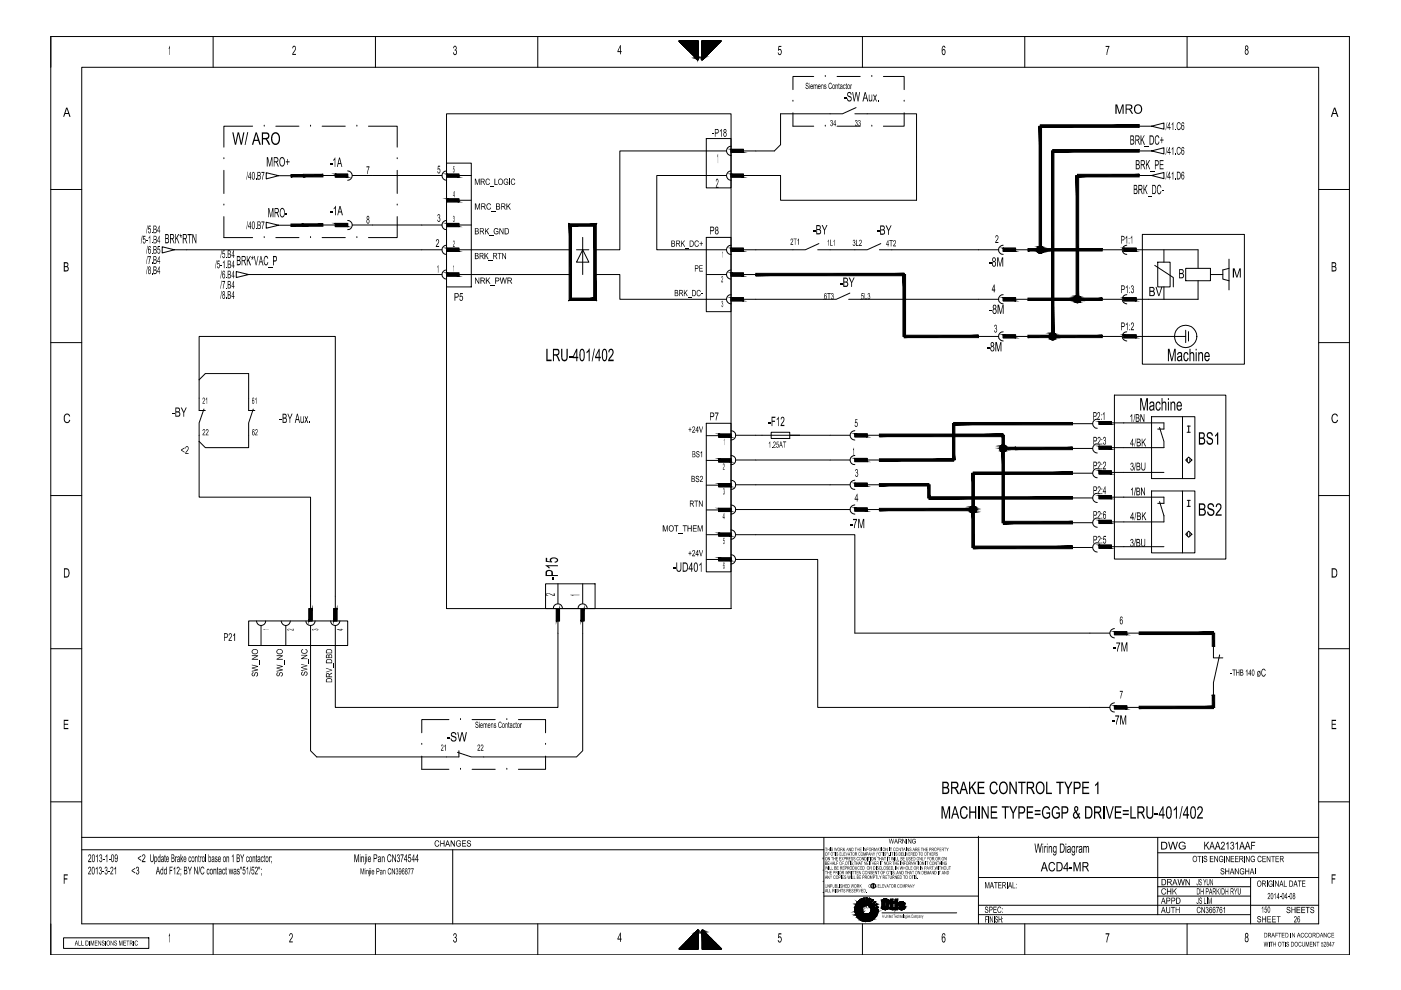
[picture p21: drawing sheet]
<svg xmlns="http://www.w3.org/2000/svg" width="297mm" height="210mm" viewBox="0 0 297 210" stroke-linecap="round" stroke-linejoin="round" font-family="sans-serif">
<!-- layer: LEVEL1 -->
<g fill="none" stroke="#000" stroke-width=".21">
<path d="M10.8 7.7h275.3v194.7h-275.3zM17.3 14.3h262.3v181.6h-262.3zM45.2 7.7v6.6M79.6 7.7v6.6M114 7.7v6.6M172.5 16.2h-4.4v2.8M175 16.2h.1M177.5 16.2h4.9M182.9 7.7v6.6M184.8 16.2h.1M187.3 16.2h4.4v2.8M217.3 7.7v6.6"/>
<path d="M251.7 7.7v6.6M47.5 33.7h.1M47.5 36.1v4.9M53.6 26.8h-6.1v4.4M56 26.8h.1M58.5 26.8h4.9M59.1 37.3l-2.7-.7v1.3l2.7-.6h2.6M64.1 37.3h.5M65.8 26.8h.1M68.3 26.8h4.9M68.5 37.2h2.6M71.1 36.9h2.6v.6h-2.6z"/>
<path d="M73.7 36.2a1 1 0 0 1 1 1 1 1 0 0 1-1 1M74.7 37.2h19M75.7 26.8h.1M78.1 26.8h6.1v4.4M84.2 33.7h.1M84.2 36.1v4.9M94.7 24.1h60.3v104.9h-60.3zM94.7 34.6h5.2v26.2h-5.2zM94.7 36.9h2.6v.6h-2.6zM94.7 36.2a1 1 0 0 0-1 1 1 1 0 0 0 1 1M97.3 37.2h2.6M149.7 29.4h5.3v10.4h-5.3z"/>
<path d="M154 32h-22.6v21h-5.2M154 37.2h-14.8v15.8h14.8M155 36.2a1 1 0 0 0-1 1 1 1 0 0 0 1 1M155 31a1 1 0 0 0-1 1 1 1 0 0 0 1 1M155 36.9h2.6v.6h-2.6zM155 31.7h2.6v.6h-2.6zM168.1 21.5h.1M168.1 23.9v2.9h4.4M175 26.8h.1M177.5 26.8h4.9M181.2 24.1h13.1v18.4h-28.8v-5.3h-7.9M181.5 22.8l-2.9 1.3h-13.1v6.6l-1.3 1.3h-6.6"/>
<path d="M184.8 26.8h.1M191.7 23.9v2.9h-4.4M191.7 21.5h.1M241.5 37.2h2.7l2.6-.6v1.3l-2.6-.7M241.5 32h2.7l2.6-.7v1.3l-2.6-.6M241.5 26.8h2.7l2.6-.7v1.3l-2.6-.6M10.8 40.2h6.5M37 53l-2.6-.7v1.3l2.6-.6h56.7M47.5 43.5h.1M47.5 45.9v4.5h6.1M52.7 58.2l-2.6-.6v1.2l2.6-.6h41M56 50.4h.1"/>
<path d="M58.5 50.4h4.9M59.1 47.8l-2.7-.7v1.3l2.7-.6h2.6M64.1 47.8h.5M65.8 50.4h.1M68.3 50.4h4.9M68.5 47.7h2.6M71.1 47.4h2.6v.6h-2.6zM73.7 46.7a.97 .97 0 0 1 1 1 .97 .97 0 0 1-1 1M74.7 47.7h19M75.7 50.4h.1M84.2 45.9v4.5h-6.1M84.2 43.5h.1"/>
<path d="M94.7 57.9h2.6v.6h-2.6zM94.7 52.6h2.6v.7h-2.6zM94.7 47.4h2.6v.6h-2.6zM94.7 42.2h2.6v.6h-2.6zM94.7 57.2a.97 .97 0 0 0-1 1 .97 .97 0 0 0 1 1M94.7 52a.97 .97 0 0 0-1 1 .97 .97 0 0 0 1 .9M94.7 46.7a.97 .97 0 0 0-1 1 .97 .97 0 0 0 1 1M97.3 58.2h23.6M97.3 53h23.6M97.3 47.7h2.6M97.3 42.5h2.6M122.2 53h2.7"/>
<path d="M123.5 53l1.4 2.6h-2.7zM123.5 50.3v7.9M126.2 58.2h5.2v5.3h22.6M149.7 50.3h5.3v15.8h-5.3zM149.7 58.2h4.3M155 57.2a.97 .97 0 0 0-1 1 .97 .97 0 0 0 1 1M155 52a.97 .97 0 0 0-1 1 .97 .97 0 0 0 1 .9M155 52.6h2.6v.7h-2.6zM155 57.9h2.6v.6h-2.6zM157.6 58.2h2.6M173.6 51.6l-2.9 1.4h-13.1M186.5 53h25.2"/>
<path d="M186.7 51.6l-2.8 1.4h-10.5M212.7 52a.97 .97 0 0 0-1 1 .97 .97 0 0 0 1 .9M212.7 52.6h2.6v.7h-2.6zM215.3 53h2.6M233.7 53h4.2M238.3 52.6h2.6v.7h-2.6zM238.9 52a.97 .97 0 0 0-1 1 .97 .97 0 0 0 1 .9M240.9 53h13.1v3.9M242.2 49.7h21.6v27.5h-21.6zM244.8 56.3l4 2.5v2M245.5 55.6h2.6v5.2h-2.6zM246.8 53v2.6"/>
<path d="M251.4 56.9h5.2v2.6h-5.2zM254 59.5v4h-13.1M256.6 58.2h2.7M260.6 56.9l-1.3 .3v2l1.3 .3M260.6 54.9v6.6M279.6 40.2h6.5M10.8 72.6h6.5M155 62.5a.97 .97 0 0 0-1 1 .97 .97 0 0 0 1 .9M155 63.1h2.6v.7h-2.6zM179.9 63.5h31.8M180.2 62.1l-2.9 1.4h-19.7M207.4 71.3h4.3"/>
<path d="M212.7 62.5a.97 .97 0 0 0-1 1 .97 .97 0 0 0 1 .9M212.7 70.4a.97 .97 0 0 0-1 .9 .97 .97 0 0 0 1 1M212.7 63.1h2.6v.7h-2.6zM212.7 71h2.6v.6h-2.6zM215.3 63.5h2.6M215.3 71.3h2.6M233.7 63.5h4.2M233.7 71.3h4.2M238.3 63.1h2.6v.7h-2.6zM238.3 71h2.6v.6h-2.6zM238.9 62.5a.97 .97 0 0 0-1 1 .97 .97 0 0 0 1 .9M238.9 70.4a.97 .97 0 0 0-1 .9 .97 .97 0 0 0 1 1"/>
<path d="M240.9 71.3h10.5M246.8 60.8v2.7M251.4 70v2.6M252 70.3v2M279.6 72.6h6.5M42.2 80.5v-9.2h28.9v57.7M42.2 93.6v11.8h23.6v23.6M42.2 80.5l1.3-1.3h9.2v7.8h1.3M42.2 80.5v6.5h1.3M43.2 86.7l-1 3v3.9M53.7 86.7l-1 3v5.2h-9.2l-1.3-1.3M149.7 89.7h5.3v31.5h-5.3z"/>
<path d="M149.7 92.4h2.7M149.7 97.6h2.7M152.4 92h2.6v.7h-2.6zM152.4 97.3h2.6v.7h-2.6zM155 91.3a1 1 0 0 1 1 1 1 1 0 0 1-1 1M155 96.6a.97 .97 0 0 1 1 .9 .97 .97 0 0 1-1 1M156 92.3h24.2M156 97.5h24.2M163.5 91.7h3.9v1.3h-3.9zM181.2 96.6a.97 .97 0 0 0-1 .9 .97 .97 0 0 0 1 1M181.2 91.3a1 1 0 0 0-1 1 1 1 0 0 0 1 1M181.2 92h2.7v.6h-2.7z"/>
<path d="M181.2 97.2h2.7v.7h-2.7zM183.9 92.3h2.6M183.9 97.5h2.6M215.1 95.1h.5M227.4 89.8h4.3M227.4 95.1h4.3M232.6 88.9a.97 .97 0 0 0-.9 .9 .97 .97 0 0 0 .9 1M232.6 99.4a.97 .97 0 0 0-.9 .9 .97 .97 0 0 0 .9 1M232.6 94.1a.97 .97 0 0 0-.9 1 .97 .97 0 0 0 .9 1M233 99.8h2.6v.7h-2.6zM233 94.6h2.6v.7h-2.6zM233 89.4h2.6v.6h-2.6z"/>
<path d="M235.6 89.7h11.2v1.3h-1.3M236.3 83.8h23.6v34.7h-23.6zM244.2 88.3h9.1v13.2h-9.1zM245.8 90.6l1 3v1.3h-11.2M250.7 88.3v13.2M251.4 97.5l.6-.6 .7 .6-.7 .7zM251.7 91.7h.7M251.7 97.2v.7M251.7 90.3h.7M252 90.3v1.4M252.3 97.2v.7M10.8 105.1h6.5"/>
<path d="M149.7 102.9h2.7M149.7 108.1h2.7M149.7 113.4h2.7M149.7 118.6h2.7M152.4 102.5h2.6v.7h-2.6zM152.4 107.8h2.6v.7h-2.6zM152.4 113h2.6v.7h-2.6zM152.4 118.3h2.6v.6h-2.6zM155 101.8a.97 .97 0 0 1 1 1 .97 .97 0 0 1-1 1M155 107.1a.97 .97 0 0 1 1 .9 .97 .97 0 0 1-1 1M155 112.4a1 1 0 0 1 1 .9 1 1 0 0 1-1 1M155 117.6a1 1 0 0 1 1 1 1 1 0 0 1-1 1"/>
<path d="M156 113.4h25.2v20.8h54.1M156 118.6h17.4v31.4h61.9M156 102.8h24.2M156 108h24.2M181.2 101.8a.97 .97 0 0 0-1 1 .97 .97 0 0 0 1 1M181.2 107.1a.97 .97 0 0 0-1 .9 .97 .97 0 0 0 1 1M181.2 107.7h2.7v.7h-2.7zM181.2 102.4h2.7v.7h-2.7zM183.9 102.8h2.6M183.9 108h2.6M227.4 100.3h4.3M227.4 105.6h4.3"/>
<path d="M227.4 116.1h4.3M227.4 110.8h4.3M232.6 104.6a.97 .97 0 0 0-.9 1 .97 .97 0 0 0 .9 1M232.6 115.1a1 1 0 0 0-.9 1 1 1 0 0 0 .9 1M232.6 109.8a1 1 0 0 0-.9 1 1 1 0 0 0 .9 1M233 105.1h2.6v.6h-2.6zM233 115.6h2.6v.6h-2.6zM233 110.3h2.6v.7h-2.6zM235.6 105.4h11.2v1.3h-1.3M235.6 115.9h11.2M235.6 100.2h11.2M244.2 104.1h9.1v13.1h-9.1z"/>
<path d="M245.8 106.3l1 3v1.4h-11.2M250.7 104.1v13.1M251.7 107.4h.7M251.7 106.1h.7M251.7 112.9v.7M252 112.6l.7 .7-.7 .6-.6-.6zM252 106.1v1.3M252.3 112.9v.7M279.6 105.1h6.5M10.8 137.5h6.5M52.7 131.7h21v5.2h-21zM54.4 131.7a.97 .97 0 0 0 .9 .9 .97 .97 0 0 0 1-.9"/>
<path d="M55.3 132.6v4.3M59.6 131.7a.97 .97 0 0 0 1 .9 .97 .97 0 0 0 1-.9M60.6 132.6v4.3M64.9 131.7a.97 .97 0 0 0 .9 .9 .97 .97 0 0 0 1-.9M65.5 129h.7v2.7h-.7zM65.8 132.6v26.6l1.4 1.3h30.1v-1.3M70.1 131.7a.97 .97 0 0 0 1 .9 .97 .97 0 0 0 1-.9M70.8 129h.6v2.7h-.6zM115.7 123.8h10.5v5.2h-10.5zM117.3 129a.97 .97 0 0 1 1-1 .97 .97 0 0 1 1 1M118 129h.6v2.7h-.6zM118.3 131.7v18.3h-47.2v-17.4"/>
<path d="M118.3 123.8v4.2M122.6 129a.97 .97 0 0 1 .9-1 .97 .97 0 0 1 1 1M123.2 129h.6v2.7h-.6zM123.5 131.7v27.5l-1.3 1.3h-22.3l-2.9-1M123.5 123.8v4.2M236.3 133.9h2.6v.7h-2.6zM236.3 133.3a1 1 0 0 0-1 1 1 1 0 0 0 1 1M238.9 134.2h2.6M257.3 136.9v2.6h2M258.6 138.9l-1.3 5.8v2.7M279.6 137.5h6.5M89.4 157.8h.1"/>
<path d="M95.2 152.6h-5.8v2.8M97.6 152.6h.1M100.1 152.6h4.9M107.5 152.6h.1M109.9 152.6h5.8v2.8M115.7 157.8h.1M236.3 149.6h2.6v.7h-2.6zM236.3 149a.97 .97 0 0 0-1 1 .97 .97 0 0 0 1 1M238.9 150h2.6M10.8 170h6.5M17.3 177.5h262.3M89.4 160.3v2.8h5.8"/>
<path d="M97.6 163.1h.1M100.1 163.1h4.9M107.5 163.1h.1M115.7 160.3v2.8h-5.8M174.7 177.5v18.4M207.4 177.3v18.6M245.5 177.5v16.4M279.6 170h6.5M13.5 198.8h18.1v2.3h-18.1zM17.3 180.2h157.4M45.2 195.9v6.5M79.6 195.9v6.5"/>
<path d="M96 180.2v15.7M114 195.9v6.5M174.5 182.1h.1M174.5 184.5h.1M174.5 186.9h.1M174.5 189.2h.1M174.7 190h32.7M181.2 192.7h1.2l-1.2 .1zM181.2 192.8l1.2-.1 .3 .1zM181.2 192.8h1.5zM181.2 192.9h1.1l-1.1 .1zM181.2 192.9l1.5-.1z"/>
<path d="M181.3 192.4l1.1 .3h-1.2v.3l1.1-.1-1 .4M181.3 192.4h1.5zM181.3 192.4h1.5l-.4 .3zM181.3 193.3l1-.4 .5 .2zM181.3 193.3l1.5-.2-.5 .2zM181.3 193.3h1l-1 .1zM181.3 193.4l1-.1-1 .2zM181.3 192.3l1.3 .1h-1.3zM181.3 193.5l1-.2-.9 .3zM181.4 193.6l.9-.3-.8 .6M181.4 192l-.1 .3zM181.4 192l1.2 .4-1.3-.1z"/>
<path d="M181.5 193.9l1.4-.5-.5 .3zM181.5 193.9l.8-.6 .6 .1zM181.5 193.9l.9-.2zM181.5 191.8l1.1 .6-1.2-.4M181.5 191.8l1.3 .4-.2 .2zM181.5 194l.9-.3-.8 .4zM181.6 194.1l.8-.4-.8 .5zM181.6 194.2l.8-.5-.6 .7M181.7 191.5l-.2 .2zM181.7 191.5l-.2 .3zM181.7 191.5l1.1 .7-1.3-.4zM181.8 194.4l1.6-.6z"/>
<path d="M181.8 194.4l.8-.3-.7 .4zM181.8 191.3l1 .9-1.1-.7M181.8 191.3l.3-.3 .9 .9zM181.8 191.3l1.2 .6-.2 .3zM181.9 194.5l.7-.4-.6 .5zM181.9 191.2l-.1 .1 .3-.3zM182 194.6l.6-.5-.5 .6zM182.1 194.7l.5-.6-.3 .8M182.1 191l-.2 .2zM182.3 194.9l.7-.5-.6 .5zM182.3 192.9l.4-.1 .1 .3zM182.3 193.3l.5-.2 .1 .3z"/>
<path d="M182.3 190.8l.7 1.1-.9-.9M182.3 190.8l.3-.2zM182.3 190.8l.3-.2 .7 1.3zM182.3 190.8l1 1.1h-.3zM182.4 192.7l.4-.3-.1 .4zM182.4 190.8l.2-.2zM182.4 193.7l1 .1zM182.4 193.7l.5-.3 .2 .2zM182.4 193.7l1 .1-1.6 .6zM182.6 192.4l.2-.2h.2zM182.6 192.4l.4-.2-.2 .2zM182.6 195.1l.4-.7-.2 .8"/>
<path d="M182.6 194.1l2.7-.1 .4 .3zM182.6 194.1l3.3-.1zM182.6 194.1l1.1-.3 2.2 .2zM182.6 194.1l.8-.3h.3zM182.6 194.1l3.1 .2-2.7 .1zM182.6 194.1l.4 .3-.7 .5zM182.8 192.2l.2-.3 .2 .1zM182.8 192.2l.4-.2zM182.8 195.2l.6-.6-.4 .6zM182.9 195.9v6.5M182.9 190.5l.4 1.4-.7-1.3M182.9 190.5l.3-.1z"/>
<path d="M182.9 190.5l.3-.1 .4 1.5zM182.9 190.5l.7 1.4h-.3zM183 194.4h1.9l-.5 .2zM183 194.4l2.7-.1zM183 194.4l-.5 .6-.1-.1zM183 194.4l-.4 .7-.1-.1zM183 194.4l1.4 .2h-1zM183 194.4l.4 .2-.6 .6zM183 191.9h.5zM183.1 190.5l.1-.1zM183.3 195.3l.1-.7 .1 .7h.5l-.1-.7 .3 .7M183.3 191.9h.6z"/>
<path d="M183.4 194.6h1zM183.4 194.6l-.3 .7-.1-.1zM183.4 194.6l-.1 .7h-.2zM183.4 194.6h.5l-.4 .7zM183.5 195.3h.5zM183.5 195.3h.3zM183.6 190.4v1.5l-.4-1.5M183.6 190.4h.3v1.5l.4-1.4M183.6 190.4h.2zM183.6 190.4h.2l-.2 1.5zM183.7 193.8h2.3zM183.7 193.8h2.3l-.1 .2z"/>
<path d="M183.8 190.4l-.2 1.5zM183.9 190.4v1.5h-.3zM183.9 194.6h.5l.2 .6zM183.9 194.6l.7 .6-.4 .1zM183.9 194.6l.1 .7h-.5zM183.9 191.9l.2 .1M184 193.8l.2-.1 1.8 .1zM184.2 195.3l.3-.1zM184.2 195.3l.4-.1zM184.2 193.7l.3-.2h1.6zM184.2 193.7l1.9-.2-.1 .3zM184.3 190.5l-.4 1.4z"/>
<path d="M184.4 192.2l1.2-.9zM184.4 192.2l1.2-1zM184.4 192.2l1.1-1zM184.4 194.6l.5-.2 .3 .4zM184.4 194.6l.8 .2-.4 .3zM184.4 190.5l-.5 1.4zM184.5 192.2l1.1-.9zM184.5 190.5l-.5 1.4zM184.5 190.5l-.4 1.5zM184.5 193.5l1.7-.2-.5 .1zM184.5 193.5h1.6zM184.5 190.5l-.4 1.5"/>
<path d="M184.5 192.3l1.4-.5zM184.5 192.3l1.4-.6zM184.5 192.4l1.4-.6zM184.6 192.4l1.3-.6zM184.6 192.6l1.6-.2zM184.6 192.6l1.5-.3zM184.6 193.2l1.6-.3v.1zM184.6 193.2l1.6-.2v.3zM184.6 193.2l1.6 .1-1.7 .2zM184.6 192.6l.1 .1M184.7 192.9h1.5l-.1 .5M184.7 192.6l1.5-.2z"/>
<path d="M184.7 192.7l1.5-.3zM184.7 192.9h1.5l-1.6 .3zM184.8 195.1l-.4-.5 .2 .6M184.8 195.1l.3-.2zM184.8 195.1l.4-.3zM184.9 194.4l.8-.1-.1 .1zM184.9 194.4h.7l-.2 .3zM184.9 190.7l-.7 1.3zM184.9 190.7l-.7 1.3M185 190.8l-.8 1.2zM185.1 190.8l-.9 1.2zM185.1 190.8l-.9 1.3z"/>
<path d="M185.1 190.8l-.8 1.3M185.3 194h.6v.1zM185.4 194.7l-.5-.3 .3 .4M185.4 194.7l.2-.3zM185.5 191.1l-1.1 1.1M185.6 191.3l-1.1 1M185.7 193.4l.5-.1-.1 .1zM185.9 194.1l-.6-.1 .4 .3M185.9 191.6l-1.4 .7M185.9 191.8l-1.3 .7M186.1 193.4h-.4l.4 .1M186.1 192.3l.1 .1"/>
<path d="M186.1 192.3l-1.5 .3M186.2 192.4l-1.5 .3M187 192.4l.2 .3M187 191l1.4-.1zM187 191h1.4zM187 191.1l.6-.1zM187 191.1l.6-.1-.6 .1M187 191.1l.7-.1zM187 191h.7zM187 191.1h.5h-.5M187 191.1h.6zM187 191.1h.6h-.6"/>
<path d="M187 192.4h.5h-.5M187 192.4h.6h-.6M187 192.4h.6zM187 192.5h.7h-.7M187 192.5h.7zM187 192.5l.6-.1zM187 192.5l.6-.1-.6 .1M187 192.5h1.4zM187 191.1v1.3M187 193.5h15.8M187 192.5l.5-.2-.3 .4M187 190.9h1.4z"/>
<path d="M187.1 190.8h1.2zM187.1 192.6l1.3-.1zM187.1 192.6h1.2zM187.1 192.6l1.1 .1zM187.1 190.8h1.1zM187.1 192.7h1.1zM187.2 190.8l.3 .4-.5-.3M187.2 190.8l-.2 .3M187.2 190.8l.9-.1zM187.2 190.8h1zM187.2 192.7h1zM187.3 190.7h.8z"/>
<path d="M187.3 192.7h.9zM187.3 192.7h.8zM187.3 192.7l.8 .1zM187.3 190.7l.7-.1zM187.3 192.8h.8zM187.3 192.8h.7zM187.4 190.6h.6M187.4 192.8h.6M187.4 190.6h.5zM187.4 190.6h.6zM187.4 192.8h.6zM187.4 192.8h.5z"/>
<path d="M187.5 192.4v-1.3l.1-.1 .2 .1v1.3M187.5 192.4l.2 .1 .1-.1M187.5 190.6h.3zM187.5 190.6h.4zM187.5 191.1h-.5h.5M187.5 191.1v1.3h-.5zM187.5 191.1l-.5 1.3zM187.5 192.4h-.5h.5M187.5 192.8h.4zM187.5 192.8l.3 .1zM187.6 191.1h-.6h.6M187.6 190.6h.2z"/>
<path d="M187.6 192.9h.2zM187.7 191h.7zM187.7 191h-.7h.7M187.7 192.5h.7zM187.7 192.5l.7-.1zM187.8 192.4h.6zM187.8 191h.6zM187.8 191.1h.6zM187.8 191.1h.6h-.6M187.8 191.1h.6l-.6 1.3zM187.8 192.4h.6h-.6M188.2 190.8l-.4 .4 .6-.3"/>
<path d="M188.2 190.8l.2 .1M188.4 191h-.7h.7M188.4 190.9v.2M188.4 192.5l-.2 .2M188.4 192.4v.1l-.6-.2 .4 .4M188.4 191.1h-.6h.6M188.4 191.1l-.6 1.3 .6-1.3M188.4 191.1v1.3h-.6zM188.4 192.4h-.6h.6M188.4 192.4l-.7 .1 .7-.1M188.4 191.1v1.3M188.6 191.6l.9-.4z"/>
<path d="M188.6 191.2h.2l-.2 .4zM188.6 191.2v.4M188.6 191.6h.2M188.8 192.4h.4v.5M188.8 192.4l.2 .4 .2 .1M188.8 190.7h.5l-.5 .5zM188.8 191.2h.5l-.7 .4zM188.8 191.6l.7-.4-.2 .4zM188.8 191.6h.5l-.5 .8zM188.8 192.4h.5zM188.8 192.4h.5l-.5 .2zM188.8 190.7v.5h-.2"/>
<path d="M188.8 191.6v.8M188.8 190.7h.5v.5M188.8 192.6l.7-.1zM188.8 192.6l.6-.1zM188.8 192.6l.7-.1-.6 .2zM188.9 192.7l.6-.2-.5 .3zM189 192.8l.5-.3-.3 .4zM189.2 192.9l.3-.4v.4zM189.2 192.9h.3M189.3 190.7v.5h-.5zM189.3 191.6v.8h-.5zM189.3 191.2h.2"/>
<path d="M189.4 192.5h.1M189.5 191.2v.4h-.2zM189.5 191.6h-.2v.8M189.5 191.2v.4M189.5 192.5v.4M189.8 191.2h.5v1.7M189.8 190.7h.5v.4h-.5zM189.8 190.7h.5l-.5 .4zM189.8 191.1l.5-.4v.4zM189.8 191.2h.5l-.5 1.7zM189.8 191.2v1.7h.5M190.3 191.2v1.7h-.5z"/>
<path d="M190.5 192.4h.4l.2 .1 .3-.1M190.5 191.7l.4-.1-.4 .1M190.5 191.7l.5-.1zM190.5 191.7l.4-.1zM190.5 192.4h.4zM190.5 192.4l.1 .2M190.5 191.6h.6h-.6M190.5 191.6l.6-.1zM190.5 191.6l.6-.1-.6 .1M190.5 191.6h.6zM190.5 191.6h.5h-.5M190.5 191.6h.5z"/>
<path d="M190.5 191.7h.5zM190.5 191.7h.4h-.4M190.5 191.8h.5zM190.5 191.8l.5-.1zM190.5 192.4h.5zM190.5 192.4h.4h-.4M190.5 192.4l.5 .1zM190.5 192.5h.5zM190.5 192.5h.5h-.5M190.5 192.5h.6zM190.6 191.5v.4M190.6 191.5h.5z"/>
<path d="M190.6 191.5h1.2zM190.6 191.9l.4-.1zM190.6 192.6h1.2zM190.6 192.6l.5-.1-.5 .1M190.6 192.6l.5-.1zM190.6 191.4l1.2 .1zM190.6 192.6h1.1zM190.6 191.4h1.1zM190.6 192.7l1.1-.1zM190.6 192.7h1.1zM190.7 192l.7 .4M190.7 191.3h.9z"/>
<path d="M190.7 192l.3-.2zM190.7 192.7h1zM190.7 192.7h.9zM190.7 192.7l.9 .1zM190.7 192l.3-.2 .6 .2zM190.7 192h.9zM190.8 191.3h.8zM190.8 192l.8 .1zM190.8 192l.8 .1-.3 .2zM190.8 192.8h.8zM190.8 192.8h.7zM190.8 191.3h.6z"/>
<path d="M190.8 191.3h.7zM190.9 192.8h.5M190.9 191.3h.5M190.9 191.3h.5zM190.9 192.8h.6zM190.9 192.8h.5zM191 191.2h.3zM191 191.2l.4 .1zM191 191.6h-.5h.5M191 191.7h-.5h.5M191 192.9l.4-.1zM191 192.9h.3z"/>
<path d="M191 191.8l-.3 .2 .3-.2M191.1 191.2h.1zM191.1 191.2h.2zM191.1 192.9h.2zM191.1 192.9h.1zM191.1 191.5h.7zM191.1 192.5h.7zM191.1 192.5l.7 .1zM191.2 191.5h.6zM191.2 192.5h.6zM191.2 191.6l.6-.1zM191.3 191.6l.5-.1z"/>
<path d="M191.3 191.6h.5h-.5M191.3 191.6h.5zM191.3 192.5l.5-.1zM191.3 192.5h.5h-.5M191.3 192.3l.5-.1zM191.3 192.3l.4-.1zM191.3 192.3l.4-.2zM191.3 192.3l.3-.2-.3 .2M191.3 192.3l.5 .1zM191.4 191.6h.4zM191.4 191.7l.4-.1zM191.4 191.7h.4z"/>
<path d="M191.4 192.4h.4zM191.4 192.4h.4h-.4M191.6 192.1l-.3 .2zM191.6 192.1l-.3 .4 .5-.3M191.8 192.2v.4M191.8 191.5v.2h-.4a.18 .18 0 0 0-.3-.2 .18 .18 0 0 0-.1 .3l.8 .4M191.8 191.6h-.5h.5M191.8 192.3h-.5h.5M191.8 192.5h-.6h.6M191.8 191.6h-.4h.4M191.8 192.4h-.4h.4M191.8 192.4l-.5 .1 .5-.1"/>
<path d="M207.4 193.9h57.7M207.4 191.9h72.2M207.4 186.1h72.2M217.3 195.9v6.5M245.5 180.8h34.1M245.5 190h19.6M245.5 188h19.6M251.7 195.9v6.5M265.1 186.1v9.8"/>
<circle cx="251.4" cy="71.3" r="2.37"/>
<circle cx="185.1" cy="187.8" r=".5"/>
</g>
<g fill="#000" stroke="#000" stroke-width=".21">
<path d="M147.9 197.3l.1-.1zM148.9 197.3l.1-.1zM181.3 192.2v.1zM181.4 192l-.1 .2zM181.6 191.6l-.1 .1zM181.7 191.5l-.1 .1zM181.7 191.5l-.2 .2zM181.9 191.2l-.1 .1zM182 191.1l-.1 .1zM182.1 191l-.1 .1zM182.1 191l-.2 .2zM182.5 190.7l.1-.1z"/>
<path d="M182.4 190.8l.2-.2zM182.9 190.5h.2zM183.1 190.5l.1-.1zM183.6 190.4h.2l-.2 1.5zM183.6 190.4h.2zM183.8 190.4l-.2 1.5zM184.2 190.5l-.3 1.4zM184.2 195.3h.1zM184.3 190.5l-.4 1.4zM184.4 190.5l-.5 1.4zM184.3 195.3l.2-.1zM184.5 190.5l-.6 1.4z"/>
<path d="M184.5 190.5l-.5 1.4zM184.7 192.9h1.5l-1.6 .3zM184.9 190.8l-.7 1.2zM185 190.8l-.8 1.2zM185.1 190.8l-.9 1.2zM185.1 190.8l-.9 1.3zM184.4 192.2l1.2-.9zM184.5 192.2l1.1-.9zM185.7 193.4l.5-.1-.1 .1zM187 191h1.4zM187 191h.7zM187 192.5h1.4z"/>
<path d="M187 192.5h.3v.2zM187 190.9h1.4zM187.1 190.8h1.2zM187.1 192.6h1.2zM187.1 192.6l1.1 .1zM187.1 190.8l.2 .1zM187.1 190.8h1.1zM187.1 192.7h1.1zM187.1 190.8h.2zM187.2 192.7h1zM187.2 190.8l.9-.1zM187.3 192.7h.8z"/>
<path d="M187.3 192.7l.8 .1zM187.3 190.7h.8zM187.3 192.8h.8zM187.3 192.8h.7zM187.3 190.7l.7-.1zM187.4 192.8h.6zM187.4 192.8h.5zM187 192.5l.5-.2-.2 .2zM187.4 190.6h.5zM187.5 191.1l-.5 1.3zM187.5 192.8h.4zM187.5 192.8l.3 .1z"/>
<path d="M187 191.1l.6-.1zM187.5 190.6h.3zM187 192.5h.7zM187.6 192.9h.2zM187.6 190.6h.2zM187.7 192.5h.7zM187.5 190.6h.4zM187.8 192.3l.6 .2h-.3zM187.4 190.6h.6zM188.1 192.5h.3l-.1 .2zM187.2 190.8h1zM188.1 190.8l.3 .1z"/>
<path d="M188.2 190.8h.1zM187.3 192.7h.9zM187 191l1.4-.1zM187.7 191h.7zM187.1 192.6l1.3-.1zM188.4 191.1l-.6 1.3zM187.8 192.4h.6zM187.7 192.5l.7-.1zM188.6 191.2h.2l-.2 .4zM188.8 190.7h.5l-.5 .5zM188.8 191.2h.5l-.7 .4zM188.8 191.6h.5l-.5 .8z"/>
<path d="M188.8 192.7h.4v.1zM189.3 190.7v.5h-.5zM188.6 191.6l.9-.4zM188.8 192.6l.7-.1zM188.8 191.6l.7-.4-.2 .4zM189.5 191.2v.4h-.2zM189.2 192.9l.3-.4v.4zM189.8 190.7h.5l-.5 .4zM189.8 191.2h.5l-.5 1.7zM189.8 191.1l.5-.4v.4zM190.3 191.2v1.7h-.5zM190.5 191.7h.4z"/>
<path d="M190.5 192.4h.4zM190.6 191.5h1.2zM190.6 192.6h1.2zM190.6 191.4l1.2 .1zM190.6 192.6h1.1zM190.6 191.4h1.1zM190.6 192.7h1.1zM190.7 191.3h.9zM190.7 192.7h.9zM190.7 192.7l.9 .1zM190.7 192h.9zM190.8 192l.8 .1z"/>
<path d="M190.8 192.8h.8zM190.8 192.8h.7zM190.8 191.3h.7zM190.8 191.3h.6zM190.9 192.8h.5zM190.5 191.7l.4-.1zM191 191.2l.4 .1zM190.9 191.3h.5zM190.6 192.6l.5-.1zM191 192.9h.3zM190.7 192l.3-.2zM191.1 191.2h.2z"/>
<path d="M191 191.2h.3zM191.1 192.9h.1zM190.5 191.6l.6-.1zM191.1 191.2h.1zM191.1 192.9h.2zM191.4 191.7h.4zM191.4 192.4h.4zM191 192.9l.4-.1zM190.8 191.3h.8zM190.9 192.8h.6zM191.6 192.2h.2zM191.6 192.1l-.3 .2z"/>
<path d="M191.6 192.1l.1 .1zM191.3 192.3l.4-.2zM190.7 192.7h1zM190.6 192.7l1.1-.1zM191.1 191.5h.7zM191.2 191.5h.6zM191.2 192.5h.6zM191.4 191.7l.4-.1zM191.3 192.5l.5-.1z"/>
<path d="M144 8.6l-.1 .1 4.1 4zM143.9 8.7l4.1 4z"/>
<path d="M147.9 8.7v4h.2zM147.9 8.7h.2v4z"/>
<path d="M144 8.7h4v-.1zM144 8.6h4l-4 .1z"/>
<path d="M144 8.8h4v-.1zM144 8.7h4l-4 .1z"/>
<path d="M144.1 8.9h3.9v-.1zM144.1 8.8h3.9l-3.9 .1z"/>
<path d="M144.2 9h3.8v-.2zM144.2 8.8h3.8l-3.8 .2z"/>
<path d="M144.3 9.1h3.7v-.2zM144.3 8.9h3.7l-3.7 .2z"/>
<path d="M144.4 9.1h3.6v-.1zM144.4 9h3.6l-3.6 .1z"/>
<path d="M144.5 9.2l3.5-.1zM144.5 9.1h3.5z"/>
<path d="M144.5 9.3l3.5-.1zM144.5 9.2h3.5z"/>
<path d="M144.6 9.4l3.4-.1zM144.6 9.3h3.4z"/>
<path d="M144.7 9.4h3.3v-.1zM144.7 9.3h3.3l-3.3 .1z"/>
<path d="M144.8 9.5h3.2v-.1zM144.8 9.4h3.2l-3.2 .1z"/>
<path d="M144.8 9.6h3.2v-.1zM144.8 9.5h3.2l-3.2 .1z"/>
<path d="M144.9 9.7h3.1v-.1zM144.9 9.6h3.1l-3.1 .1z"/>
<path d="M145 9.8h3v-.1zM145 9.7h3l-3 .1z"/>
<path d="M145.1 9.9h2.9v-.2zM145.1 9.7h2.9l-2.9 .2z"/>
<path d="M145.2 9.9l2.8-.1zM145.2 9.8h2.8z"/>
<path d="M145.3 10l2.7-.1zM145.3 9.9h2.7z"/>
<path d="M145.3 10.1l2.7-.1zM145.3 10h2.7z"/>
<path d="M145.4 10.2h2.6v-.2zM145.4 10h2.6l-2.6 .2z"/>
<path d="M145.5 10.2h2.5v-.1zM145.5 10.1h2.5l-2.5 .1z"/>
<path d="M145.6 10.3h2.4v-.1zM145.6 10.2h2.4l-2.4 .1z"/>
<path d="M145.6 10.4h2.4v-.1zM145.6 10.3h2.4l-2.4 .1z"/>
<path d="M145.7 10.5h2.3v-.1zM145.7 10.4h2.3l-2.3 .1z"/>
<path d="M145.8 10.6h2.2v-.1zM145.8 10.5h2.2l-2.2 .1z"/>
<path d="M145.9 10.7h2.1v-.2zM145.9 10.5h2.1l-2.1 .2z"/>
<path d="M146 10.7l2-.1zM146 10.6h2z"/>
<path d="M146.1 10.8l1.9-.1zM146.1 10.7h1.9z"/>
<path d="M146.1 10.9l1.9-.1zM146.1 10.8h1.9z"/>
<path d="M146.2 11h1.8v-.2zM146.2 10.8h1.8l-1.8 .2z"/>
<path d="M146.3 11h1.7v-.1zM146.3 10.9h1.7l-1.7 .1z"/>
<path d="M146.4 11.1h1.6v-.1zM146.4 11h1.6l-1.6 .1z"/>
<path d="M146.4 11.2h1.6v-.1zM146.4 11.1h1.6l-1.6 .1z"/>
<path d="M146.5 11.3h1.5v-.1zM146.5 11.2h1.5l-1.5 .1z"/>
<path d="M146.6 11.4h1.4v-.1zM146.6 11.3h1.4l-1.4 .1z"/>
<path d="M146.7 11.4l1.3-.1zM146.7 11.3h1.3z"/>
<path d="M146.8 11.5l1.2-.1zM146.8 11.4h1.2z"/>
<path d="M146.9 11.6l1.1-.1zM146.9 11.5h1.1z"/>
<path d="M147 11.7l1-.1zM147 11.6h1z"/>
<path d="M147 11.8h1v-.2zM147 11.6h1l-1 .2z"/>
<path d="M147.1 11.9h.9v-.2zM147.1 11.7h.9l-.9 .2z"/>
<path d="M147.2 11.9h.8v-.1zM147.2 11.8h.8l-.8 .1z"/>
<path d="M147.2 12h.8v-.1zM147.2 11.9h.8l-.8 .1z"/>
<path d="M147.3 12.1h.7v-.1zM147.3 12h.7l-.7 .1z"/>
<path d="M147.4 12.2h.6v-.1zM147.4 12.1h.6l-.6 .1z"/>
<path d="M147.5 12.2l.5-.1zM147.5 12.1h.5z"/>
<path d="M147.6 12.3l.4-.1zM147.6 12.2h.4z"/>
<path d="M147.7 12.4l.3-.1zM147.7 12.3h.3z"/>
<path d="M147.8 12.5h.2v-.1zM147.8 12.4h.2l-.2 .1z"/>
<path d="M148 12.4l-.2 .2zM147.8 12.4h.2l-.2 .2z"/>
<path d="M148 12.5l-.1 .2zM147.9 12.5v.2z"/>
<path d="M148.8 8.7v4h.1zM148.8 8.7h.1v4z"/>
<path d="M148.9 12.5v.2zM148.9 12.5v.2z"/>
<path d="M148.9 12.6l.1-.2zM148.9 12.4h.1l-.1 .2z"/>
<path d="M148.9 12.5h.2v-.1zM148.9 12.4h.2l-.2 .1z"/>
<path d="M148.9 12.4l.3-.1zM148.9 12.3h.3z"/>
<path d="M148.9 12.3l.4-.1zM148.9 12.2h.4z"/>
<path d="M148.9 12.2l.5-.1zM148.9 12.1h.5z"/>
<path d="M148.9 12.2h.6v-.1zM148.9 12.1h.6l-.6 .1z"/>
<path d="M148.9 12.1h.6v-.1zM148.9 12h.6l-.6 .1z"/>
<path d="M148.9 12h.7v-.1zM148.9 11.9h.7l-.7 .1z"/>
<path d="M148.9 11.9h.8v-.1zM148.9 11.8h.8l-.8 .1z"/>
<path d="M148.9 11.9h.8v-.2zM148.9 11.7h.8l-.8 .2z"/>
<path d="M148.9 11.8h.9v-.2zM148.9 11.6h.9l-.9 .2z"/>
<path d="M148.9 11.7l1-.1zM148.9 11.6h1z"/>
<path d="M148.9 11.6l1.1-.1zM148.9 11.5h1.1z"/>
<path d="M148.9 11.5l1.2-.1zM148.9 11.4h1.2z"/>
<path d="M148.9 11.4l1.3-.1zM148.9 11.3h1.3z"/>
<path d="M148.9 11.4h1.4v-.1zM148.9 11.3h1.4l-1.4 .1z"/>
<path d="M148.9 11.3h1.4v-.1zM148.9 11.2h1.4l-1.4 .1z"/>
<path d="M148.9 11.2h1.5v-.1zM148.9 11.1h1.5l-1.5 .1z"/>
<path d="M148.9 11.1h1.6v-.1zM148.9 11h1.6l-1.6 .1z"/>
<path d="M148.9 11h1.7v-.1zM148.9 10.9h1.7l-1.7 .1z"/>
<path d="M148.9 11h1.7v-.2zM148.9 10.8h1.7l-1.7 .2z"/>
<path d="M148.9 10.9l1.8-.1zM148.9 10.8h1.8z"/>
<path d="M148.9 10.8l1.9-.1zM148.9 10.7h1.9z"/>
<path d="M148.9 10.7l2-.1zM148.9 10.6h2z"/>
<path d="M148.9 10.7h2.1v-.2zM148.9 10.5h2.1l-2.1 .2z"/>
<path d="M148.9 10.6h2.2v-.1zM148.9 10.5h2.2l-2.2 .1z"/>
<path d="M148.9 10.5h2.2v-.1zM148.9 10.4h2.2l-2.2 .1z"/>
<path d="M148.9 10.4h2.3v-.1zM148.9 10.3h2.3l-2.3 .1z"/>
<path d="M148.9 10.3h2.4v-.1zM148.9 10.2h2.4l-2.4 .1z"/>
<path d="M148.9 10.2h2.5v-.1zM148.9 10.1h2.5l-2.5 .1z"/>
<path d="M148.9 10.2h2.5v-.2zM148.9 10h2.5l-2.5 .2z"/>
<path d="M148.9 10.1l2.6-.1zM148.9 10h2.6z"/>
<path d="M148.9 10l2.7-.1zM148.9 9.9h2.7z"/>
<path d="M148.9 9.9l2.8-.1zM148.9 9.8h2.8z"/>
<path d="M148.9 9.9h2.9v-.2zM148.9 9.7h2.9l-2.9 .2z"/>
<path d="M148.9 9.8h3v-.1zM148.9 9.7h3l-3 .1z"/>
<path d="M148.9 9.7h3v-.1zM148.9 9.6h3l-3 .1z"/>
<path d="M148.9 9.6h3.1v-.1zM148.9 9.5h3.1l-3.1 .1z"/>
<path d="M148.9 9.5h3.2v-.1zM148.9 9.4h3.2l-3.2 .1z"/>
<path d="M148.9 9.4h3.3v-.1zM148.9 9.3h3.3l-3.3 .1z"/>
<path d="M148.9 9.4l3.3-.1zM148.9 9.3h3.3z"/>
<path d="M148.9 9.3l3.4-.1zM148.9 9.2h3.4z"/>
<path d="M148.9 9.2l3.5-.1zM148.9 9.1h3.5z"/>
<path d="M148.9 9.1h3.6v-.1zM148.9 9h3.6l-3.6 .1z"/>
<path d="M148.9 9.1h3.7v-.2zM148.9 8.9h3.7l-3.7 .2z"/>
<path d="M148.9 9h3.8v-.2zM148.9 8.8h3.8l-3.8 .2z"/>
<path d="M148.9 8.9h3.9v-.1zM148.9 8.8h3.9l-3.9 .1z"/>
<path d="M148.9 8.8h3.9v-.1zM148.9 8.7h3.9l-3.9 .1z"/>
<path d="M148.9 8.7h4v-.1zM148.9 8.6h4l-4 .1z"/>
<path d="M152.8 8.6l-3.9 4.1 4-4zM152.8 8.6l-3.9 4.1z"/>
<path d="M61.7 37v.5l2.6-.5zM61.7 37.5l2.6-.5v.5z"/>
<path d="M64.3 37.5h4.2v-.5zM64.3 37h4.2l-4.2 .5z"/>
<path d="M71.1 36.9l2.6 .6v-.6zM71.1 36.9l2.6 .6h-2.6z"/>
<path d="M94.7 36.9l2.6 .6v-.6zM94.7 36.9l2.6 .6h-2.6z"/>
<path d="M155 36.9v.6h2.6zM155 36.9h2.6v.6z"/>
<path d="M155 31.7v.6h2.6zM155 31.7h2.6v.6z"/>
<path d="M220.3 26.8l.5 26.2v-26.2zM220.3 26.8l.5 26.2h-.5z"/>
<path d="M223.2 31.7v.6l18.3-.6zM223.2 32.3l18.3-.6v.6z"/>
<path d="M228.1 37.2l.6 26.3v-26.3zM228.1 37.2l.6 26.3h-.6z"/>
<path d="M220.6 27h20.9v-.5zM220.6 26.5h20.9l-20.9 .5z"/>
<path d="M228.4 37.5h13.1v-.5zM228.4 37h13.1l-13.1 .5z"/>
<path d="M61.7 47.5v.5l2.6-.5zM61.7 48l2.6-.5v.5z"/>
<path d="M64.3 48h4.2v-.5zM64.3 47.5h4.2l-4.2 .5z"/>
<path d="M71.1 47.4l2.6 .6v-.6zM71.1 47.4l2.6 .6h-2.6z"/>
<path d="M94.7 57.9l2.6 .6v-.6zM94.7 57.9l2.6 .6h-2.6z"/>
<path d="M94.7 52.6l2.6 .7v-.7zM94.7 52.6l2.6 .7h-2.6z"/>
<path d="M94.7 47.4l2.6 .6v-.6zM94.7 47.4l2.6 .6h-2.6z"/>
<path d="M94.7 42.2l2.6 .6v-.6zM94.7 42.2l2.6 .6h-2.6z"/>
<path d="M155 52.6v.7h2.6zM155 52.6h2.6v.7z"/>
<path d="M155 57.9v.6h2.6zM155 57.9h2.6v.6z"/>
<path d="M160.2 58v.5l31.5-.5zM160.2 58.5l31.5-.5v.5z"/>
<path d="M191.4 58.2l.6 13.1v-13.1zM191.4 58.2l.6 13.1h-.6z"/>
<path d="M212.7 52.6v.7h2.6zM212.7 52.6h2.6v.7z"/>
<path d="M217.9 52.7v.5l2.7-.5zM217.9 53.2l2.7-.5v.5z"/>
<path d="M220.6 52.7v.5l13.1-.5zM220.6 53.2l13.1-.5v.5z"/>
<path d="M238.3 52.6v.7h2.6zM238.3 52.6h2.6v.7z"/>
<path d="M121.2 63.2l-.5 .5 5.2-.5zM120.7 63.7l5.2-.5 .5 .5zM125.9 48v15.2l.5 .5zM125.9 48l.5-.5v16.2zM121.2 48h4.7l.5-.5zM120.7 47.5h5.7l-5.2 .5zM120.7 47.5l.5 15.7v-15.2zM120.7 47.5l.5 15.7-.5 .5z"/>
<path d="M155 63.1v.7h2.6zM155 63.1h2.6v.7z"/>
<path d="M191.7 71.1v.5l15.7-.5zM191.7 71.6l15.7-.5v.5z"/>
<path d="M212.7 63.1v.7h2.6zM212.7 63.1h2.6v.7z"/>
<path d="M212.7 71v.6h2.6zM212.7 71h2.6v.6z"/>
<path d="M217.9 71.1v.5l5.3-.5zM217.9 71.6l5.3-.5v.5z"/>
<path d="M217.9 63.2v.5l10.5-.5zM217.9 63.7l10.5-.5v.5z"/>
<path d="M222.9 32v39.3h.5zM222.9 32h.5v39.3z"/>
<path d="M223.2 71.1v.5l10.5-.5zM223.2 71.6l10.5-.5v.5z"/>
<path d="M228.4 63.2v.5l5.3-.5zM228.4 63.7l5.3-.5v.5z"/>
<path d="M238.3 63.1v.7h2.6zM238.3 63.1h2.6v.7z"/>
<path d="M238.3 71v.6h2.6zM238.3 71h2.6v.6z"/>
<path d="M152.4 92v.7h2.6zM152.4 92h2.6v.7z"/>
<path d="M152.4 97.3v.7h2.6zM152.4 97.3h2.6v.7z"/>
<path d="M181.2 92v.6h2.7zM181.2 92h2.7v.6z"/>
<path d="M181.2 97.2v.7h2.7zM181.2 97.2h2.7v.7z"/>
<path d="M186.5 92v.6l26.2-.6zM186.5 92.6l26.2-.6v.6z"/>
<path d="M186.5 97.3v.5l15.7-.5zM186.5 97.8l15.7-.5v.5z"/>
<path d="M201.9 89.8v7.7h.6zM201.9 89.8h.6v7.7z"/>
<path d="M202.2 89.6v.5l25.2-.5zM202.2 90.1l25.2-.5v.5z"/>
<path d="M212.4 95.1l.6 15.7v-15.7zM212.4 95.1l.6 15.7h-.6z"/>
<path d="M212.4 92.3l.6 2.8v-2.8zM212.4 92.3l.6 2.8h-.6z"/>
<path d="M215.3 95.3h12.1v-.5zM215.3 94.8h12.1l-12.1 .5zM212.7 95.3h2.6v-.5zM212.7 94.8h2.6l-2.6 .5z"/>
<path d="M233 94.6v.7h2.6zM233 94.6h2.6v.7z"/>
<path d="M233 89.4v.6h2.6zM233 89.4h2.6v.6z"/>
<path d="M152.4 102.5v.7h2.6zM152.4 102.5h2.6v.7z"/>
<path d="M152.4 107.8v.7h2.6zM152.4 107.8h2.6v.7z"/>
<path d="M152.4 113v.7h2.6zM152.4 113h2.6v.7z"/>
<path d="M152.4 118.3v.6h2.6zM152.4 118.3h2.6v.6z"/>
<path d="M181.2 107.7v.7h2.7zM181.2 107.7h2.7v.7z"/>
<path d="M181.2 102.4v.7h2.7zM181.2 102.4h2.7v.7z"/>
<path d="M186.5 107.8v.5l19.8-.5zM186.5 108.3l19.8-.5v.5z"/>
<path d="M186.5 102.5v.5l10.4-.5zM186.5 103l10.4-.5v.5z"/>
<path d="M196.9 105.3v.5l30.5-.5zM196.9 105.8l30.5-.5v.5z"/>
<path d="M196.7 102.8l.5 2.8v-2.8zM196.7 102.8l.5 2.8h-.5z"/>
<path d="M206.3 100.1v.5l21.1-.5zM206.3 100.6l21.1-.5v.5z"/>
<path d="M206.3 115.8v.5l21.1-.5zM206.3 116.3l21.1-.5v.5z"/>
<path d="M206.1 100.3l.5 7.7v-7.7zM206.1 100.3l.5 7.7h-.5z"/>
<path d="M206.1 108l.5 8.1v-8.1zM206.1 108l.5 8.1h-.5z"/>
<path d="M212.7 110.5v.6l14.7-.6zM212.7 111.1l14.7-.6v.6z"/>
<path d="M233 105.1v.6h2.6zM233 105.1h2.6v.6z"/>
<path d="M233 115.6v.6h2.6zM233 115.6h2.6v.6z"/>
<path d="M233 110.3v.7h2.6zM233 110.3h2.6v.7z"/>
<path d="M233 99.8v.7h2.6zM233 99.8h2.6v.7z"/>
<path d="M66.2 129l-.7 2.7h.7zM65.5 129h.7l-.7 2.7z"/>
<path d="M71.4 129l-.6 2.7h.6zM70.8 129h.6l-.6 2.7z"/>
<path d="M118 129v2.7l.6-2.7zM118.6 129v2.7h-.6z"/>
<path d="M123.2 129v2.7l.6-2.7zM123.8 129v2.7h-.6z"/>
<path d="M236.3 133.9v.7h2.6zM236.3 133.9h2.6v.7z"/>
<path d="M241.5 134v.5l15.8-.5zM241.5 134.5l15.8-.5v.5z"/>
<path d="M257 134.2l.5 2.8v-2.8zM257 134.2l.5 2.8h-.5z"/>
<path d="M236.3 149.6v.7h2.6zM236.3 149.6h2.6v.7z"/>
<path d="M241.5 149.7v.5l15.8-.5zM241.5 150.2l15.8-.5v.5z"/>
<path d="M257 147.4v2.6h.5zM257 147.4h.5v2.6z"/>
<path d="M145.2 199.9v.2l2.8-.2zM145.2 200.1l2.8-.2v.2z"/>
<path d="M145.3 199.9v.1l2.7-.1zM145.3 200l2.7-.1v.1z"/>
<path d="M145.4 199.8v.1l2.6-.1zM145.4 199.9l2.6-.1v.1z"/>
<path d="M145.4 199.7v.1l2.6-.1zM145.4 199.8l2.6-.1v.1z"/>
<path d="M145.5 199.6h2.5zM145.5 199.7l2.5-.1z"/>
<path d="M145.6 199.6h2.4zM145.6 199.6h2.4z"/>
<path d="M145.7 199.5h2.3zM145.7 199.6l2.3-.1z"/>
<path d="M145.8 199.4h2.2zM145.8 199.5l2.2-.1z"/>
<path d="M145.9 199.3v.1l2.1-.1zM145.9 199.4l2.1-.1v.1z"/>
<path d="M145.9 199.2v.1l2.1-.1zM145.9 199.3l2.1-.1v.1z"/>
<path d="M146 199.1v.2l2-.2zM146 199.3l2-.2v.2z"/>
<path d="M146.1 199.1v.1l1.9-.1zM146.1 199.2l1.9-.1v.1z"/>
<path d="M146.2 199v.1l1.8-.1zM146.2 199.1l1.8-.1v.1z"/>
<path d="M146.2 198.9v.1l1.8-.1zM146.2 199l1.8-.1v.1z"/>
<path d="M146.3 198.8h1.7zM146.3 198.9l1.7-.1z"/>
<path d="M146.4 198.8h1.6zM146.4 198.8h1.6z"/>
<path d="M146.5 198.7h1.5zM146.5 198.8l1.5-.1z"/>
<path d="M146.6 198.6v.1l1.4-.1zM146.6 198.7l1.4-.1v.1z"/>
<path d="M146.7 198.5v.1l1.3-.1zM146.7 198.6l1.3-.1v.1z"/>
<path d="M146.7 198.4v.1l1.3-.1zM146.7 198.5l1.3-.1v.1z"/>
<path d="M146.8 198.3v.2l1.2-.2zM146.8 198.5l1.2-.2v.2z"/>
<path d="M146.9 198.2v.2l1.1-.2zM146.9 198.4l1.1-.2v.2z"/>
<path d="M147 198.2v.1l1-.1zM147 198.3l1-.1v.1z"/>
<path d="M147 198.1v.1l1-.1zM147 198.2l1-.1v.1z"/>
<path d="M147.1 198h.9zM147.1 198.1l.9-.1z"/>
<path d="M147.2 198h.8zM147.2 198h.8z"/>
<path d="M147.3 197.9h.7zM147.3 198l.7-.1z"/>
<path d="M147.4 197.8v.1l.6-.1zM147.4 197.9l.6-.1v.1z"/>
<path d="M147.5 197.7v.1l.5-.1zM147.5 197.8l.5-.1v.1z"/>
<path d="M147.5 197.6v.1l.5-.1zM147.5 197.7l.5-.1v.1z"/>
<path d="M147.6 197.5v.2l.4-.2zM147.6 197.7l.4-.2v.2z"/>
<path d="M147.7 197.4v.2l.3-.2zM147.7 197.6l.3-.2v.2z"/>
<path d="M147.8 197.4v.1l.2-.1zM147.8 197.5l.2-.1v.1z"/>
<path d="M147.8 197.3h.2zM147.8 197.4l.2-.1z"/>
<path d="M148 197.2l.1 4zM148 197.2l.1 4z"/>
<path d="M148.9 197.3h.2zM148.9 197.4l.2-.1z"/>
<path d="M148.9 197.4v.1l.3-.1zM148.9 197.5l.3-.1v.1z"/>
<path d="M148.9 197.4v.2l.3-.2zM148.9 197.6l.3-.2v.2z"/>
<path d="M148.9 197.5v.2l.4-.2zM148.9 197.7l.4-.2v.2z"/>
<path d="M148.9 197.6v.1l.5-.1zM148.9 197.7l.5-.1v.1z"/>
<path d="M148.9 197.7v.1l.6-.1zM148.9 197.8l.6-.1v.1z"/>
<path d="M148.9 197.8v.1l.6-.1zM148.9 197.9l.6-.1v.1z"/>
<path d="M148.9 197.9h.7zM148.9 198l.7-.1z"/>
<path d="M148.9 198h.8zM148.9 198h.8z"/>
<path d="M148.9 198h.9zM148.9 198.1l.9-.1z"/>
<path d="M148.9 198.1v.1l1-.1zM148.9 198.2l1-.1v.1z"/>
<path d="M148.9 198.2v.1l1.1-.1zM148.9 198.3l1.1-.1v.1z"/>
<path d="M148.9 198.2v.2l1.1-.2zM148.9 198.4l1.1-.2v.2z"/>
<path d="M148.9 198.3v.2l1.2-.2zM148.9 198.5l1.2-.2v.2z"/>
<path d="M148.9 198.4v.1l1.3-.1zM148.9 198.5l1.3-.1v.1z"/>
<path d="M148.9 198.5v.1l1.4-.1zM148.9 198.6l1.4-.1v.1z"/>
<path d="M148.9 198.6v.1l1.4-.1zM148.9 198.7l1.4-.1v.1z"/>
<path d="M148.9 198.7h1.5zM148.9 198.8l1.5-.1z"/>
<path d="M148.9 198.8h1.6zM148.9 198.8h1.6z"/>
<path d="M148.9 198.8h1.7zM148.9 198.9l1.7-.1z"/>
<path d="M148.9 198.9v.1l1.8-.1zM148.9 199l1.8-.1v.1z"/>
<path d="M148.9 199v.1l1.9-.1zM148.9 199.1l1.9-.1v.1z"/>
<path d="M148.9 199.1v.1l1.9-.1zM148.9 199.2l1.9-.1v.1z"/>
<path d="M148.9 199.1v.2l2-.2zM148.9 199.3l2-.2v.2z"/>
<path d="M148.9 199.2v.1l2.1-.1zM148.9 199.3l2.1-.1v.1z"/>
<path d="M148.9 199.3v.1l2.2-.1zM148.9 199.4l2.2-.1v.1z"/>
<path d="M148.9 199.4h2.2zM148.9 199.5l2.2-.1z"/>
<path d="M148.9 199.5h2.3zM148.9 199.6l2.3-.1z"/>
<path d="M148.9 199.6h2.4zM148.9 199.6h2.4z"/>
<path d="M148.9 199.6h2.5zM148.9 199.7l2.5-.1z"/>
<path d="M148.9 199.7v.1l2.6-.1zM148.9 199.8l2.6-.1v.1z"/>
<path d="M148.9 199.8v.1l2.7-.1zM148.9 199.9l2.7-.1v.1z"/>
<path d="M148.9 199.9v.1l2.8-.1zM148.9 200l2.8-.1v.1z"/>
<path d="M148.9 199.9v.2l2.8-.2zM148.9 200.1l2.8-.2v.2z"/>
<path d="M148.9 197.2l.1 4v-4zM148.9 197.2l.1 4h-.1z"/>
<path d="M181.2 192.7h1.2zM181.2 192.7h1.2l-1.2 .1z"/>
<path d="M181.2 192.9h1.1zM181.2 192.9h1.1z"/>
<path d="M181.3 192.4h1.5zM181.6 192.4h1.2l-.4 .3z"/>
<path d="M181.3 193.3h1zM181.3 193.3h1z"/>
<path d="M181.3 192.3l1.3 .1zM181.3 192.4h1.3z"/>
<path d="M181.4 192l-.1 .3h.9zM181.3 192.3l1.3 .1z"/>
<path d="M181.5 191.8l.6 .4h.7zM182.1 192.2h.7l-.2 .2z"/>
<path d="M181.7 191.5l-.2 .3h.6zM181.5 191.8h.6l.7 .4z"/>
<path d="M181.8 191.3l.8 .6h.4zM182.6 191.9h.4l-.2 .3z"/>
<path d="M182.1 191l-.3 .3h.5zM181.8 191.3h.5l.7 .6z"/>
<path d="M181.8 193.1h1l-.5-.2zM181.3 193.3l.5-.2h1z"/>
<path d="M181.3 193.4l1-.1zM181.3 193.4h.7l-.7 .1z"/>
<path d="M181.3 193.5l1-.2zM181.3 193.5h.5l-.4 .1z"/>
<path d="M182.2 193.4h.7zM181.5 193.9l.7-.5h.7z"/>
<path d="M182.3 190.8l.7 1.1h.3zM183 191.9h.3z"/>
<path d="M181.2 192.8h1.5l-.3-.1zM181.2 192.8h1.5z"/>
<path d="M181.5 193.9l.9-.2zM181.5 193.9h.4z"/>
<path d="M181.5 194l.9-.3zM181.5 194h.3l-.2 .1z"/>
<path d="M181.6 194.1l.8-.4zM181.6 194.1h.2l-.2 .1z"/>
<path d="M182.4 193.7l-.1 .1h1.1zM182.3 193.8h1.1l-1.6 .6z"/>
<path d="M181.3 192.4h1.3zM181.3 192.4h1.5z"/>
<path d="M182.3 190.8h.4l-.1-.2zM182.3 190.8h.4l.6 1.1z"/>
<path d="M181.8 194.4l.8-.3zM181.8 194.4h.2z"/>
<path d="M181.9 194.5l.7-.4zM181.9 194.5h.2l-.1 .1z"/>
<path d="M182 194.6h.2l.4-.5zM182 194.6h.2z"/>
<path d="M182.6 194.1l.3 .2h2.8zM182.9 194.3h2.8z"/>
<path d="M182.6 194.1l-.1 .3h.5zM182.5 194.4h.5l-.7 .5z"/>
<path d="M181.2 192.8h1.5zM181.2 192.8h1.5z"/>
<path d="M181.2 192.9l1.5-.1zM181.2 192.9h1.2z"/>
<path d="M182.3 192.9h.5l-.1-.1zM182.3 192.9h.5v.2z"/>
<path d="M182.7 192.2h.3zM182.7 192.2h.3l-.4 .2z"/>
<path d="M181.3 193.3h1.1l.4-.2zM181.3 193.3h1.1z"/>
<path d="M182.3 193.3h.6l-.1-.2zM182.3 193.3l.6 .1z"/>
<path d="M182.4 192.7h.4v-.3zM182.4 192.7h.4l-.1 .1z"/>
<path d="M182.6 193.6h.5l-.2-.2zM182.4 193.7l.7-.1z"/>
<path d="M182 193.7h.4l.5-.3zM181.5 193.9l.9-.2z"/>
<path d="M182.9 190.5l.4 1.4h.3zM183.3 191.9h.3z"/>
<path d="M182.6 192.4h.3l.1-.2zM182.6 192.4h.3z"/>
<path d="M182.3 194.9l.7-.5zM182.3 194.9h.1z"/>
<path d="M183 194.4l-.6 .5h.2zM182.4 194.9h.2z"/>
<path d="M183 194.4l-.5 .6h.1zM182.5 195h.1z"/>
<path d="M183 194.4l.3 .2h1.1zM183.3 194.6h1.1z"/>
<path d="M183 194.4l-.1 .2h.5zM182.9 194.6h.5l-.6 .6z"/>
<path d="M183 191.9l-.1 .1h.3zM182.8 192.2l.4-.2z"/>
<path d="M182.4 193.7h.8zM182.4 193.7l1 .1z"/>
<path d="M182.9 190.5h.4zM182.9 190.5h.4l.3 1.4z"/>
<path d="M182.8 192.2l.4-.2zM182.8 192.2h.3z"/>
<path d="M183.3 191.9h.6zM183.5 191.9h.4z"/>
<path d="M183.2 191.9h.3zM183 191.9h.5z"/>
<path d="M183.2 193.8h.5zM182.6 194.1l.6-.3h.5z"/>
<path d="M182.6 194.1l.8-.3zM181.8 194.4l.8-.3z"/>
<path d="M182.8 195.2h.2l.4-.6zM182.8 195.2h.2z"/>
<path d="M183.4 194.6l-.4 .6h.1zM183 195.2l.1 .1z"/>
<path d="M183.4 194.6l-.3 .7h.2zM183.1 195.3h.2z"/>
<path d="M183.4 194.6h.5zM183.4 194.6h.5l-.4 .7z"/>
<path d="M183.5 195.3h.3zM183.7 195.3h.1z"/>
<path d="M183 191.9h.5zM183 191.9h.4z"/>
<path d="M183.3 191.9h.4zM183.3 191.9h.6z"/>
<path d="M183.2 194h2.7l-2.2-.2zM182.6 194.1l3.3-.1z"/>
<path d="M183.9 190.4l-.3 1.5h.3zM183.6 191.9h.3z"/>
<path d="M183.9 194.6l.2 .6h.5zM184.1 195.2h.5l-.4 .1z"/>
<path d="M183.9 194.6l-.4 .7h.5zM183.5 195.3h.5z"/>
<path d="M183.5 195.3h.5zM183.5 195.3h.4z"/>
<path d="M184.1 193.8h1.9zM184 193.8h2z"/>
<path d="M184.4 194.6l.2 .2h.6zM184.6 194.8h.6l-.4 .3z"/>
<path d="M183.4 194.6h1zM183.4 194.6h.7z"/>
<path d="M183.9 194.6h.5zM183.9 194.6h.5l.2 .6z"/>
<path d="M184.5 193.5h-.1h1.7zM184.2 193.7l.2-.2h1.7z"/>
<path d="M184.6 193.2l1.6 .1zM184.6 193.3h1.6l-1.7 .2z"/>
<path d="M184.4 195.2h.2zM184.2 195.3l.3-.1z"/>
<path d="M184.9 194.4h.7zM185 194.4h.6l-.2 .3z"/>
<path d="M183 194.4h1.9zM183 194.4h1.8l-.4 .2z"/>
<path d="M184.4 194.6h.6l-.1-.2zM184.4 194.6h.6l.2 .2z"/>
<path d="M184.9 195l.2-.1zM184.8 195.1l.2-.1z"/>
<path d="M185.1 194.9l.1-.1zM184.8 195.1l.3-.2z"/>
<path d="M182.6 194.1h2.9zM182.6 194.1h2.9l.2 .2z"/>
<path d="M185.4 191.2h.1zM184.4 192.2l1.1-1z"/>
<path d="M185.4 191.2h.2zM184.4 192.2l1.2-1z"/>
<path d="M185.5 191.3h.1zM184.4 192.2l1.2-.9z"/>
<path d="M185.5 194.6l.1-.2zM185.5 194.6l-.1 .1z"/>
<path d="M184.5 193.5h1.3zM184.5 193.5h1.6z"/>
<path d="M184.9 194.4l.8-.1zM184.9 194.4h.8z"/>
<path d="M183.3 194.4l2.4-.1zM183 194.4h1.9z"/>
<path d="M185.7 191.7h.2zM184.5 192.3l1.4-.6z"/>
<path d="M185.8 191.8h.1zM184.5 192.3l1.4-.5z"/>
<path d="M185.8 191.8h.1zM184.5 192.3l1.4-.5z"/>
<path d="M184.5 192.3l1.4-.5zM184.5 192.3h.2z"/>
<path d="M184.5 192.4l1.4-.6zM184.5 192.4h.2z"/>
<path d="M184.6 192.4l1.3-.6zM184.6 192.4h.1z"/>
<path d="M185.3 194h.6zM185.3 194h.6v.1z"/>
<path d="M184.8 194h1.1zM182.6 194.1l2.7-.1z"/>
<path d="M184 193.8h2zM183.7 193.8h.9z"/>
<path d="M183.7 193.8h2.3zM183.7 193.8h2.3l-.1 .2z"/>
<path d="M185.8 192.4h.4zM184.6 192.6l1.6-.2z"/>
<path d="M185.9 192.3h.2zM184.6 192.6l1.5-.3z"/>
<path d="M184.2 193.7h1.9v-.2zM184.2 193.7h1.9z"/>
<path d="M185.7 192.4h.5zM184.6 192.6l1.6-.2z"/>
<path d="M184.6 192.6l1.6-.2zM184.6 192.6h.4z"/>
<path d="M184.7 192.6l1.5-.2zM184.7 192.6h.2z"/>
<path d="M184.7 192.7l1.5-.3zM184.7 192.7h.2z"/>
<path d="M184.8 193.4h.9l.5-.1zM184.5 193.5l1.2-.1z"/>
<path d="M185.3 193h.9v-.1zM184.6 193.2l1.6-.2z"/>
<path d="M184.6 193.2h1.6v-.2zM184.6 193.2l1.6 .1z"/>
<path d="M187 191h.7zM187 191h.7z"/>
<path d="M187 191.1h.6zM187 191.1h.6z"/>
<path d="M187 191.1h.5zM187 191.1h.5z"/>
<path d="M187 192.4h.5zM187 192.4h.5z"/>
<path d="M187 192.4h.5zM187 192.4h.5z"/>
<path d="M187 192.4h.6zM187 192.4h.6z"/>
<path d="M187 192.4h.6zM187 192.4h.6z"/>
<path d="M187 192.5l.3 .2zM187.1 192.7h.2z"/>
<path d="M187 192.4h.6zM187 192.4h.6z"/>
<path d="M187.1 190.8l-.1 .1h.3zM187 190.9h.3l.2 .3z"/>
<path d="M187.3 191.1h.2zM187 191.1h.5z"/>
<path d="M187.4 191h.2zM187 191.1l.6-.1z"/>
<path d="M187.4 191.1h.2zM187 191.1h.6z"/>
<path d="M187.5 192.4h.1zM187 192.5l.6-.1z"/>
<path d="M187.5 191.1l-.5 1.3h.5zM187 192.4h.5z"/>
<path d="M187 191.1h.5zM187 191.1v1.3l.5-1.3z"/>
<path d="M187.3 192.4h.3zM187 192.4h.6z"/>
<path d="M187.3 192.4h.2zM187 192.4h.5z"/>
<path d="M187 192.4h.5zM187 192.4h.5z"/>
<path d="M187.3 191.1h.3zM187 191.1h.5z"/>
<path d="M187 191.1h.6zM187 191.1h.6z"/>
<path d="M187.4 192.4h.2zM187 192.5l.6-.1z"/>
<path d="M187.3 191.1l.3-.1zM187 191.1h.6z"/>
<path d="M187.5 192.4h.1zM187 192.5l.6-.1z"/>
<path d="M187.5 191h.1zM187 191.1l.6-.1z"/>
<path d="M187.5 192.5h.2zM187 192.5h.7z"/>
<path d="M187.5 192.5l.1-.1zM187 192.5h.6z"/>
<path d="M187.8 191.1h.6zM187.8 191.1h.6z"/>
<path d="M187.8 191.1h.6zM187.8 191.1h.6z"/>
<path d="M187.8 192.4h.6zM187.8 192.4h.6z"/>
<path d="M188.1 192.5l.2 .2zM188.1 192.7h.2z"/>
<path d="M188.1 190.8v.1h.3zM188.1 190.9h.3l-.6 .3z"/>
<path d="M187.7 191h.7zM187.7 191h.1z"/>
<path d="M187.7 191h.7zM187.7 191h.2z"/>
<path d="M187.8 191h.6zM187.8 191h.1z"/>
<path d="M187.8 191h.6zM187.8 191h.1z"/>
<path d="M187.8 191h.6zM187.8 191h.1z"/>
<path d="M187.8 191.1h.6zM187.8 191.1h.6z"/>
<path d="M187.8 191.1h.6zM187.8 191.1h.5z"/>
<path d="M187.8 191.1h.6zM187.8 191.1h.3z"/>
<path d="M187.8 191.1h.6zM187.8 191.1h.2z"/>
<path d="M187.8 191.1h.6zM187.8 191.1h.6z"/>
<path d="M187.8 191.1h.6zM187.8 191.1h.6z"/>
<path d="M187.8 191.1h.6zM187.8 191.1h.6l-.6 1.3z"/>
<path d="M188.4 191.1l-.6 1.3h.6zM187.8 192.4h.6z"/>
<path d="M187.8 192.4h.6zM187.8 192.4h.3z"/>
<path d="M187.8 192.4h.6zM187.8 192.4h.2z"/>
<path d="M187.8 192.4h.6zM187.8 192.4h.2z"/>
<path d="M187.8 192.4h.6zM187.8 192.4h.6z"/>
<path d="M187.8 192.4h.6zM187.8 192.4h.6z"/>
<path d="M187.8 192.4h.6zM187.8 192.4h.3z"/>
<path d="M187.8 192.4h.6zM187.8 192.4h.2z"/>
<path d="M187.8 192.4h.6zM187.8 192.4h.1z"/>
<path d="M187.7 192.5l.7-.1zM187.7 192.5h.7z"/>
<path d="M188.8 192.4v.3h.4zM188.8 192.4h.4v.3z"/>
<path d="M188.8 192.7l.4 .1zM189 192.8l.2 .1z"/>
<path d="M189.3 191.6l-.5 .8h.5zM188.8 192.4h.5z"/>
<path d="M188.8 192.4h.5zM188.8 192.4h.5z"/>
<path d="M189.2 192.5h.2zM188.8 192.6l.6-.1z"/>
<path d="M188.8 192.4h.5zM188.8 192.4v.2l.5-.2z"/>
<path d="M189.3 192.5h.1zM188.8 192.6l.6-.1z"/>
<path d="M188.8 192.6l.7-.1zM188.8 192.6h.5l-.4 .1z"/>
<path d="M188.9 192.7l.6-.2zM188.9 192.7h.3z"/>
<path d="M189 192.8h.2l.3-.3zM189 192.8h.2z"/>
<path d="M190.5 191.6h.5zM190.5 191.6h.5z"/>
<path d="M190.5 191.7h.5zM190.5 191.7h.5z"/>
<path d="M190.5 192.4h.5zM190.5 192.4l.5 .1z"/>
<path d="M190.5 192.4l.5 .1zM190.5 192.5h.5z"/>
<path d="M190.5 192.5h.5zM190.5 192.5h.6z"/>
<path d="M190.5 191.5h.6zM190.5 191.5h.6z"/>
<path d="M190.7 191.6h.3zM190.5 191.6h.5z"/>
<path d="M190.7 191.6h.2zM190.5 191.7l.4-.1z"/>
<path d="M190.8 191.6h.3zM190.5 191.6h.6z"/>
<path d="M190.8 191.7h.1zM190.5 191.7h.4z"/>
<path d="M190.8 192l.8 .1zM190.8 192.1h.8l-.3 .2z"/>
<path d="M190.8 191.7h.1zM190.5 191.7h.4z"/>
<path d="M190.8 192.4h.1zM190.5 192.4h.4z"/>
<path d="M190.8 192.5h.2zM190.5 192.5h.5z"/>
<path d="M190.9 191.6h.1zM190.5 191.6h.5z"/>
<path d="M190.6 191.7h.4zM190.5 191.7h.5z"/>
<path d="M190.6 192.4h.4zM190.5 192.4h.5z"/>
<path d="M190.8 192.4h.1zM190.5 192.4h.4z"/>
<path d="M190.8 191.6h.2zM190.5 191.7l.4-.1z"/>
<path d="M190.5 191.6h.5zM190.5 191.6h.5z"/>
<path d="M190.8 191.8h.2zM190.5 191.8h.5z"/>
<path d="M190.8 191.8l.2-.1zM190.5 191.8h.5z"/>
<path d="M190.5 191.7h.5zM190.5 191.7h.5z"/>
<path d="M190.8 192.5h.2zM190.5 192.5h.5z"/>
<path d="M190.9 191.6h.1zM190.5 191.6h.5z"/>
<path d="M190.5 191.6h.5zM190.5 191.6h.5z"/>
<path d="M190.5 191.8h.5zM190.5 191.8h.4z"/>
<path d="M190.6 191.9l.4-.1zM190.6 191.9h.2z"/>
<path d="M190.6 191.9l.4-.1zM190.6 191.9h.1z"/>
<path d="M190.6 191.9l.4-.1zM190.6 191.9h.2z"/>
<path d="M190.7 192h.8l-.5-.2zM190.7 192h.9z"/>
<path d="M190.6 192.5h.4zM190.5 192.5h.5z"/>
<path d="M190.5 191.6h.6zM190.5 191.6h.5z"/>
<path d="M191 192.5h.1zM190.6 192.6l.5-.1z"/>
<path d="M190.5 192.5h.6zM190.5 192.5h.6z"/>
<path d="M190.9 191.6l.2-.1zM190.5 191.6h.6z"/>
<path d="M191 192.5h.1zM190.6 192.6l.5-.1z"/>
<path d="M191 191.5h.1zM190.5 191.6l.6-.1z"/>
<path d="M191.1 192.5h.7zM191.1 192.5l.7 .1z"/>
<path d="M191.3 191.6h.5zM191.3 191.6h.5z"/>
<path d="M191.3 192.5h.5zM191.3 192.5h.5z"/>
<path d="M191.3 191.6h.5zM191.4 191.6h.4z"/>
<path d="M191.3 192.3l.5 .1zM191.4 192.4h.4z"/>
<path d="M191.6 192.2h.2zM191.5 192.2h.3l-.5 .3z"/>
<path d="M191.6 192.2h.1zM191.3 192.3l.4-.1z"/>
<path d="M191.5 192.2h.3zM191.3 192.3l.5-.1z"/>
<path d="M191.2 191.6l.6-.1zM191.2 191.6h.2z"/>
<path d="M191.3 191.6l.5-.1zM191.3 191.6h.5z"/>
<path d="M191.3 191.6h.5zM191.3 191.6h.4z"/>
<path d="M191.3 191.6h.5zM191.3 191.6h.2z"/>
<path d="M191.3 191.6h.5zM191.3 191.6h.2z"/>
<path d="M191.3 191.6h.5zM191.3 191.6h.5z"/>
<path d="M191.4 192.3l.4-.1zM191.3 192.3h.5z"/>
<path d="M191.3 192.3h.5zM191.3 192.3h.2z"/>
<path d="M191.3 192.3h.5zM191.3 192.3h.2z"/>
<path d="M191.3 192.3h.5zM191.3 192.3l.5 .1z"/>
<path d="M191.3 192.5h.5zM191.2 192.5h.4z"/>
<path d="M191.2 192.5h.6zM191.2 192.5h.2z"/>
<path d="M191.4 191.6h.4zM191.4 191.6h.3z"/>
<path d="M191.4 191.6h.4zM191.4 191.6h.1z"/>
<path d="M191.4 191.6h.4zM191.4 191.6h.1z"/>
<path d="M191.4 192.4h.4zM191.4 192.4h.3z"/>
<path d="M191.4 192.4h.4zM191.4 192.4h.1z"/>
<path d="M191.4 192.4h.4zM191.4 192.4h.4z"/>
<path d="M191.4 192.4h.4zM191.4 192.4h.2z"/>
<path d="M191.4 192.4h.4zM191.4 192.4h.1z"/>
<path d="M191.4 192.4h.4zM191.4 192.4h.4z"/>
<path d="M191.4 192.4h.4zM191.4 192.4h.4z"/>
<path d="M191.3 192.5l.5-.1zM191.3 192.5h.3z"/>
<path d="M191.3 192.5l.5-.1zM191.3 192.5h.2z"/>
<path d="M191.3 192.5l.5-.1zM191.3 192.5h.5z"/>
<path d="M143.9 201.2l.1 .1 4-4.2zM148 197.1l.1 .1-4.1 4.1z"/>
<path d="M144 201.2h4zM144 201.3l4-.1z"/>
<path d="M144.1 201.1h3.9zM144.1 201.2l3.9-.1z"/>
<path d="M144.2 201h3.8zM144.2 201.1l3.8-.1z"/>
<path d="M144.2 200.9v.1l3.8-.1zM144.2 201l3.8-.1v.1z"/>
<path d="M144.3 200.8v.2l3.7-.2zM144.3 201l3.7-.2v.2z"/>
<path d="M144.4 200.7v.2l3.6-.2zM144.4 200.9l3.6-.2v.2z"/>
<path d="M144.5 200.7v.1l3.5-.1zM144.5 200.8l3.5-.1v.1z"/>
<path d="M144.6 200.6v.1l3.4-.1zM144.6 200.7l3.4-.1v.1z"/>
<path d="M144.7 200.5v.1l3.3-.1zM144.7 200.6l3.3-.1v.1z"/>
<path d="M144.7 200.4v.1l3.3-.1zM144.7 200.5l3.3-.1v.1z"/>
<path d="M144.8 200.4h3.2zM144.8 200.4h3.2z"/>
<path d="M144.9 200.3h3.1zM144.9 200.4l3.1-.1z"/>
<path d="M145 200.2h3zM145 200.3l3-.1z"/>
<path d="M145 200.1v.1l3-.1zM145 200.2l3-.1v.1z"/>
<path d="M145.1 200v.2l2.9-.2zM145.1 200.2l2.9-.2v.2z"/>
<path d="M148.9 200v.2l2.9-.2zM148.9 200.2l2.9-.2v.2z"/>
<path d="M148.9 200.1v.1l3-.1zM148.9 200.2l3-.1v.1z"/>
<path d="M148.9 200.2h3zM148.9 200.3l3-.1z"/>
<path d="M148.9 200.3h3.1zM148.9 200.4l3.1-.1z"/>
<path d="M148.9 200.4h3.2zM148.9 200.4h3.2z"/>
<path d="M148.9 200.4v.1l3.3-.1zM148.9 200.5l3.3-.1v.1z"/>
<path d="M148.9 200.5v.1l3.4-.1zM148.9 200.6l3.4-.1v.1z"/>
<path d="M148.9 200.6v.1l3.5-.1zM148.9 200.7l3.5-.1v.1z"/>
<path d="M148.9 200.7v.1l3.6-.1zM148.9 200.8l3.6-.1v.1z"/>
<path d="M148.9 200.7v.2l3.6-.2zM148.9 200.9l3.6-.2v.2z"/>
<path d="M148.9 200.8v.2l3.7-.2zM148.9 201l3.7-.2v.2z"/>
<path d="M148.9 200.9v.1l3.8-.1zM148.9 201l3.8-.1v.1z"/>
<path d="M148.9 201h3.9zM148.9 201.1l3.9-.1z"/>
<path d="M148.9 201.1h3.9zM148.9 201.2l3.9-.1z"/>
<path d="M148.9 201.2h4zM148.9 201.3l4-.1z"/>
<path d="M148.9 197.2l4 4.1 .1-.1zM148.9 197.1l4.1 4.1-4.1-4z"/>
</g>
<g fill="#000">
<path d="M36 9.7v1.9v-1.5l-.2 .3zM62.1 9.8l.1-.1a.55 .55 0 0 1 .5 .4 .55 .55 0 0 1-.1 .6l-.4 .7h.6v.2h-.9l.6-1.2a.29 .29 0 0 0 .1-.4 .29 .29 0 0 0-.4-.1l-.1 .4-.1-.1zM96.2 9.8l.5-.1 .1 .6a.27 .27 0 0 0-.1 .3 .27 .27 0 0 0 .2 .2l-.2 .7a.39 .39 0 0 1-.5 .1 .39 .39 0 0 1-.1-.5h.1l.2 .4 .3-.4a.29 .29 0 0 0 0-.3 .29 .29 0 0 0-.3-.1v-.2a.27 .27 0 0 0 .3-.3 .27 .27 0 0 0-.4-.2l-.1 .2h-.1zM165.1 9.7h.6v.2h-.5l-.1 .6 .4-.1 .1 .1 .1 .4-.1 .5a.35 .35 0 0 1-.4 .3 .35 .35 0 0 1-.3-.4v-.2l.2 .1a.24 .24 0 0 0 .2 .3 .24 .24 0 0 0 .2-.3v-.4a.24 .24 0 0 0-.2-.2 .24 .24 0 0 0-.2 .2l-.2-.1zM171 17.6a.26 .26 0 0 1 .3 0 .26 .26 0 0 1 0 .3 .2 .2 0 0 0-.1-.2 .2 .2 0 0 0-.3 .1 .2 .2 0 0 0 .2 .3l.3 .2v.5h-.5l-.1-.2 .1-.1a.22 .22 0 0 0 .2 .2 .22 .22 0 0 0 .3-.2 .22 .22 0 0 0-.3-.2l-.3-.2zM172.5 17.9l.1 .1 .3-.1v.2a.17 .17 0 0 1 .2-.2 .17 .17 0 0 1 .2 .2v.8h-.1v-.9l-.2 .1-.1 .8v-.7a.17 .17 0 0 0-.3-.1 .17 .17 0 0 0 0 .3v.5h-.1zM174.1 17.9l.1 .2a.23 .23 0 0 1 .3-.2 .23 .23 0 0 1 .1 .4v.6l-.1-.6a.19 .19 0 0 0-.2-.3 .21 .21 0 0 0-.1 .4l-.1 .5zM174.8 18a.19 .19 0 0 1 .3-.1 .19 .19 0 0 1 0 .3l-.1-.2-.1 .1v.1l.3 .3a.24 .24 0 0 1-.2 .4 .24 .24 0 0 1-.2-.4l.1 .3h.2v-.3a.34 .34 0 0 1-.3-.5zM175.7 17.7l.3-.2 .2 .1 .2 .3h-.2a.26 .26 0 0 0-.3-.2 .26 .26 0 0 0-.1 .4v.4a.22 .22 0 0 0 .3 .2 .22 .22 0 0 0 .1-.3l.2 .2-.2 .3a.73 .73 0 0 1-.5-1.2zM177.1 17.9l.2 .2a.23 .23 0 0 1 .3-.2 .23 .23 0 0 1 0 .4v.6v-.6a.19 .19 0 0 0-.1-.2 .19 .19 0 0 0-.3 0 .19 .19 0 0 0 .1 .3v.5h-.2zM177.9 17.6l.1 1.3-.2-.1-.1-.8zM178.9 17.9a.21 .21 0 0 1 .2 .1 .21 .21 0 0 1 .1 .2l-.2-.2-.2 .4a.23 .23 0 0 0 .1 .3 .23 .23 0 0 0 .4-.2 .29 .29 0 0 1-.4 .4 .29 .29 0 0 1-.2-.5z"/>
<path d="M179.5 17.6v.3h.1l-.1 .8 .1 .2-.2-.1-.1-.8zM180.3 17.9l.1 .2 .1-.2h.2l-.3 .2v.8h-.1zM234.4 9.7h.8l-.4 1.9h-.2v-.5l.4-1.2h-.6zM49.2 28.1h.3l.4 2.2 .5-2.2h.3l.5 2.2 .4-2.2h.2l-.5 2.6h-.3l-.4-2.3-.5 2.3h-.3zM52.4 28h.2l-.6 2.7h-.1zM52.5 36.4l-.3 1.7zM54.2 37.8h.2v.3h-.2zM55.4 36.4h.7l-.4 1.7h-.1v-.4l.3-1h-.5zM176.1 25.5l.3-.1 .1 .2-.1 .4 .2 .2-.1 .3a.24 .24 0 0 1-.3 .3 .24 .24 0 0 1-.1-.4 .22 .22 0 0 0 .4 .1 .22 .22 0 0 0-.1-.3l-.2-.1 .2-.5h-.2l-.2 .2zM181.3 25.5l.4-.1 .1 .2-.1 .4 .1 .2v.3a.24 .24 0 0 1-.3 .3 .24 .24 0 0 1-.1-.4 .21 .21 0 0 0 .3 .2 .21 .21 0 0 0 0-.4l-.2-.1 .1-.1a.18 .18 0 0 0 .2-.2 .18 .18 0 0 0-.2-.2 .18 .18 0 0 0-.2 .2h-.1zM182 25.5l.4 .1-.1 .4 .2 .4a.3 .3 0 0 1-.3 .4 .3 .3 0 0 1-.3-.4h.1a.22 .22 0 0 0 .2 .2 .22 .22 0 0 0 .3-.1 .22 .22 0 0 0-.2-.3l-.2-.1 .1-.1a.2 .2 0 0 0 .2-.3 .2 .2 0 0 0-.4 0v.1zM236.5 22.1h.4l.5 1.7 .5-1.7h.3v2h-.2v-1.6l-.5 1.6h-.2l-.6-1.7v1.7h-.2z"/>
<path d="M247.4 36.4l-.3 1.7zM247.4 31.2l-.3 1.7zM247.4 25.9l-.3 1.7zM248.7 36.4l.1 1.7h-.2v-1.4l-.2 .3zM248.7 31.2l.1 1.6h-.2v-1.3l-.2 .3zM248.7 25.9l.1 1.7h-.2v-1.3l-.2 .2zM249.1 37.8h.2v.3h-.2zM249.1 32.6h.2v.2h-.2zM249.1 27.3h.2v.3h-.2zM249.6 31.4l.2-.2a.4 .4 0 0 1 .5 .4l-.1-.1a.31 .31 0 0 0-.5-.1 .31 .31 0 0 0-.1 .4l.1 .7a.28 .28 0 0 0 .4 .1 .28 .28 0 0 0 .1-.4l.1 .1-.1 .4-.5 .1-.2-.5zM249.6 26.1l.5-.2 .2 .4-.1 .1a.33 .33 0 0 0-.4-.3 .33 .33 0 0 0-.2 .5l.1 .7a.28 .28 0 0 0 .4 0 .28 .28 0 0 0 .1-.3l.1 .1-.1 .4-.5 .1-.2-.5zM30.1 50h.1l-.3 1.6z"/>
<path d="M30.4 50h.4v.2h-.3v.4a.42 .42 0 0 1 .4 .2 .42 .42 0 0 1 0 .5 .29 .29 0 0 1-.2 .3 .29 .29 0 0 1-.3-.1l-.1-.3h.1a.23 .23 0 0 0 .3 .3 .23 .23 0 0 0 .1-.4 .22 .22 0 0 0-.1-.3 .22 .22 0 0 0-.3 .1l-.1-.1zM31.3 47.8l-.3 1.7zM31.3 52.1l-.3 1.7zM31.3 54.3l-.3 1.7zM31.3 56.4l-.3 1.7zM31 50.9h.3v.2h-.3zM31.5 47.8h.5v.2h-.4v.5a.42 .42 0 0 1 .4 .2 .42 .42 0 0 1 0 .4l-.1 .1a.26 .26 0 0 1-.2 .3 .26 .26 0 0 1-.3-.3v-.2h.1a.23 .23 0 0 0 .3 .3 .23 .23 0 0 0 .1-.4l-.1-.1a.17 .17 0 0 0-.1-.2 .17 .17 0 0 0-.2 .1h-.1zM31.4 54.3h.6l-.4 1.7h-.1l.1-.6 .2-.9h-.4zM31.8 50v1.6v-1.3l-.3 .3zM32.2 49.2h.1v.2h-.1zM32.2 53.6h.1v.2h-.1zM32.2 55.7h.1v.3h-.1z"/>
<path d="M32.2 57.9h.1v.2h-.1zM32.2 51.4h.2v.2h-.2zM33.5 52.2h.4v.2h-.3l-.1 .4a.3 .3 0 0 1 .4 0 .3 .3 0 0 1 .1 .4v.4l-.2 .2-.3-.1-.1-.4h.1a.23 .23 0 0 0 .3 .3 .23 .23 0 0 0 .1-.3l-.1-.2a.18 .18 0 0 0-.1-.2 .18 .18 0 0 0-.2 .1h-.1zM52.5 46.9l-.3 1.7zM54.2 48.3h.2v.3h-.2zM55.4 46.9h.7l-.4 1.7h-.1v-.4l.3-1h-.5zM261.4 56.9h.4l.5 1.7 .5-1.7h.3v1.9h-.2v-1.6l-.5 1.6h-.3l-.5-1.6v1.6h-.2zM115.8 74h.3v2.2h.8v.4h-1.1zM119 74h.2v1.9l.3 .4h.4l.2-.2v-2.1h.3v1.8l-.2 .6-.3 .2h-.5l-.3-.4zM120.6 75.4h.7v.4h-.7zM124.9 73.9h.1v2.7h-.2v-2.1l-.5 .4v-.3zM126 73.9h.1l-.5 2.7h-.2z"/>
<path d="M129.1 74.1l.5-.2 .5 .4v.7l-.8 1.2h.8v.4h-1.2l.2-.6 .7-1 .1-.4a.34 .34 0 0 0-.5-.4 .34 .34 0 0 0-.2 .5h-.2zM245 60.8h.2l.5 1.8 .5-1.8h.2l-.6 2h-.2zM247.6 74h.4l.5 2.2 .5-2.2h.3v2.6h-.2v-2.2l-.5 2.2h-.3l-.5-2.3v2.3h-.2zM251.1 74.8l.2-.2 .4 .1 .3 .5h-.2a.36 .36 0 0 0-.5-.2 .36 .36 0 0 0-.2 .5v.4a.34 .34 0 0 0 .4 .4 .34 .34 0 0 0 .3-.4h.2v.2l-.3 .4-.3 .1-.3-.1-.2-.8zM252.2 74h.2v.9a.47 .47 0 0 1 .6-.2 .47 .47 0 0 1 .2 .7v1.2h-.2v-1.4l-.2-.3-.4 .2v1.5h-.2zM254.1 74.7h.2v.2a.48 .48 0 0 1 .6-.2 .48 .48 0 0 1 .2 .7v1.2h-.2l-.1-1.6a.37 .37 0 0 0-.5 .1 .37 .37 0 0 0 0 .4v1.1h-.2zM13.7 87.9l.7-.2 .4 .4 .1 .2h-.2l-.3-.4h-.2l-.5 .4v.7l.2 .4 .5 .1 .3-.5 .2 .1-.2 .4-.3 .2h-.4l-.4-.4-.1-1zM38.4 95.3l.7-.4v.2l-.6 .3 .6 .4v.2l-.7-.5zM39.4 94.7l.3-.1 .3 .2-.1 .6-.4 .6 .5 .1v.1h-.7l.5-1.1a.24 .24 0 0 0-.1-.4 .25 .25 0 0 0-.3 .4h-.1zM163.2 93.6l.1 1.3-.1-1-.2 .2zM163.6 94.7l.2 .2zM164 93.7l.1-.1a.38 .38 0 0 1 .4 .3 .38 .38 0 0 1-.1 .4l-.3 .5h.4v.1h-.6l.5-.9a.2 .2 0 0 0-.2-.3 .2 .2 0 0 0-.2 .3z"/>
<path d="M164.7 93.6h.4v.2h-.3l-.1 .3a.38 .38 0 0 1 .5 .3 .38 .38 0 0 1-.2 .4 .21 .21 0 0 1-.3 .1 .21 .21 0 0 1 0-.3 .21 .21 0 0 0 .3 .2 .21 .21 0 0 0 0-.4l-.1-.2-.3 .1zM166 93.6h.7v.2h-.3v1.1l-.1-1.1h-.3zM239.7 98.2l.4-.1 .2 .2-.1 .5 .2 .3-.1 .5-.2 .2-.3-.1-.1-.3 .1-.1a.27 .27 0 0 0 .3 .3 .27 .27 0 0 0 .1-.5l-.1-.2-.2 .1 .1-.2a.26 .26 0 0 0 .2-.3 .26 .26 0 0 0-.3-.2l-.1 .2h-.1zM239.9 87.8h.1v1.7h-.1v-1.3l-.3 .2zM240.6 87.8h.1l-.4 1.7zM240.8 98.1l-.2 1.7h-.2zM240.8 93l-.3 1.7zM241.7 84.4h.4l.4 2.3 .5-2.3h.4v2.6h-.3v-2.1l-.4 2.1h-.2l-.6-2.2v2.2h-.2zM241.8 87.8h.1l.6 1.3v-1.3h.1v1.7h-.1l-.6-1.3v1.3h-.1zM242.1 93h.1v.8l.6-.8h.2l-.5 .7 .5 1h-.2l-.4-.9-.2 .3v.6h-.1zM242 98.1h.1v1.1a.32 .32 0 0 0 .4 .4 .32 .32 0 0 0 .2-.5v-1h.1v1.4l-.2 .2h-.4l-.2-.3zM245.2 85.3l.2-.2 .5 .1 .2 .4-.2 .2a.36 .36 0 0 0-.4-.4 .36 .36 0 0 0-.3 .5l.1 .7a.32 .32 0 0 0 .4 .2 .32 .32 0 0 0 .2-.4h.2l-.1 .5-.3 .2-.4-.1-.3-.6v-.6z"/>
<path d="M246.3 84.4h.2v1l.2-.3h.3l.2 .2 .1 1.7h-.2v-1.1a.3 .3 0 0 0-.2-.5 .3 .3 0 0 0-.4 .4v1.2h-.2zM248.2 85.2h.1v.2l.3-.3h.3l.2 .2 .1 1.7h-.2v-1.2a.3 .3 0 0 0-.2-.3 .3 .3 0 0 0-.3 0l-.1 1.5h-.2zM256 91.8l.3-.2 .6 .1 .2 .7h-.2l-.2-.5h-.3a.41 .41 0 0 0-.3 .5 .41 .41 0 0 0 .5 .3l.5 .4 .1 .7-.4 .5h-.4l-.5-.3-.1-.6h.2l.1 .4 .2 .2 .5-.1 .2-.5-1-.6-.2-.6zM258.1 91.7h.2v2.6h-.3v-2.1l-.4 .4v-.3zM282.5 88l.4-.3 .6 .2 .1 .4h-.1l-.3-.4h-.2l-.3 .2-.2 .4v.6l.3 .4h.3l.4-.5 .2 .1-.3 .5-.6 .1-.3-.3-.2-.5zM239.8 114.3a.4 .4 0 0 1 .5 .2 .4 .4 0 0 1-.2 .5l.2 .2v.5l-.5 .2-.2-.4h.2a.24 .24 0 0 0 .3 .3 .24 .24 0 0 0 .1-.4l-.1-.3h-.2v-.2a.22 .22 0 0 0 .3-.1 .22 .22 0 0 0-.2-.3 .22 .22 0 0 0-.2 .2h-.1zM240.1 103.4l.1 1.6h-.2v-1.2l-.2 .2zM240.7 103.4h.1l-.2 1.7h-.2zM240.7 114.2h.1l-.4 1.8zM240.8 108.6h.1l-.4 1.7zM241.9 103.4h.2l.5 1.3v-1.3h.2v1.6h-.2l-.5-1.2v1.2h-.2zM242.1 108.6h.1v.8l.6-.8h.2l-.5 .7 .5 1h-.2l-.3-.9-.3 .3v.6h-.1z"/>
<path d="M241.9 114.3h.2v1a.32 .32 0 0 0 .4 .4 .32 .32 0 0 0 .2-.5v-.9h.1v1.3l-.2 .3h-.4l-.3-.5zM256.2 106.8l.7-.1 .5 .5v.2l-.2 .1-.1-.4-.3-.1h-.4l-.1 .2v.5l.8 .2 .4 .5-.1 .7-.5 .3-.6-.1-.3-.5-.1-.3h.3l.1 .3 .3 .3 .5-.1 .1-.2-.2-.6-.9-.4-.1-.6zM257.9 107l.2-.2 .4-.1 .5 .4v.6l-1 1.4h1v.2h-1.3l.2-.6 .8-1v-.5a.38 .38 0 0 0-.5-.2 .38 .38 0 0 0-.2 .5h-.3zM13.5 152.6h1v.3h-.8v.6h.7v.2h-.7v.6h.8v.3h-1zM100.9 153.1l.4-.1 .1 .2-.1 .2a.22 .22 0 0 0-.2-.2 .22 .22 0 0 0-.2 .2 .22 .22 0 0 0 .3 .2l.2 .2-.1 .5a.32 .32 0 0 1-.5-.3l.1-.1a.23 .23 0 0 0 .2 .3 .23 .23 0 0 0 .2-.2 .23 .23 0 0 0-.2-.2l-.2-.2zM102.5 153.4l.1 .1 .2-.1 .1 .1a.2 .2 0 0 1 .3-.1 .2 .2 0 0 1 .1 .3v.6l-.2-.8-.1 .1v.7h-.2v-.7a.18 .18 0 0 0-.2 0 .18 .18 0 0 0 0 .2l-.1 .5zM104.1 153.4l.1 .1a.24 .24 0 0 1 .3-.1 .24 .24 0 0 1 .1 .4l-.1 .5v-.6a.17 .17 0 0 0-.2-.2 .17 .17 0 0 0-.1 .3l-.1 .5zM104.7 153.5h.1a.19 .19 0 0 1 .3-.1 .19 .19 0 0 1 0 .3l-.1-.2h-.2l.4 .4-.1 .4a.21 .21 0 0 1-.2 .1 .21 .21 0 0 1-.2-.3l.1-.1v.2a.18 .18 0 0 0 .3-.2 .17 .17 0 0 0-.3-.1zM105.8 153.1l.4-.1 .2 .3-.2 .1a.29 .29 0 0 0-.4-.2 .29 .29 0 0 0 0 .5v.3a.22 .22 0 0 0 .2 .2 .22 .22 0 0 0 .2-.2l.2-.1v.2l-.2 .2a.55 .55 0 0 1-.6-.8zM107.2 153.4v.1a.24 .24 0 0 1 .4-.1 .24 .24 0 0 1 0 .4v.5l-.1-.5a.18 .18 0 0 0-.1-.3 .18 .18 0 0 0-.2 .3v.5zM107.8 153.2l.1-.2v1.2l.1 .1-.2-.1zM108.8 153.5h.1a.18 .18 0 0 1 .2-.1 .18 .18 0 0 1 0 .3 .21 .21 0 0 0-.3-.1 .21 .21 0 0 0 .1 .3 .17 .17 0 0 0 0 .3 .17 .17 0 0 0 .2-.2l.1 .1a.33 .33 0 0 1-.5 .1 .33 .33 0 0 1 .1-.5z"/>
<path d="M109.4 153v.4h.2l-.2 .7 .2 .2h-.2l-.1-.8zM110.3 153.4l.1 .1 .2-.1-.2 .2v.7h-.1zM267.6 141.9h.1a.34 .34 0 0 1 .4 0 .34 .34 0 0 1 .1 .4l-.2-.4-.4 .2v.7l.1 .3a.28 .28 0 0 0 .4 .1 .28 .28 0 0 0 .1-.3l.2 .1-.3 .4-.3 .1-.3-.3-.1-.9zM282.3 152.6h1v.3h-.8v.6h.7v.2h-.7v.6h.8v.3h-1zM92.3 178.4l.6-.2 .2 .3-.1 .1-.2-.3-.4 .1-.1 .7 .2 .2a.38 .38 0 0 0 .5-.3l.1 .2-.2 .3h-.5l-.3-.5zM93.4 178.2h.1v.5h.6v-.5h.1v1.3h-.1v-.6h-.6v.6h-.1zM95.6 178.2h.1l.6 1v-1h.1v1.3h-.1l-.6-1v1h-.1zM96.9 178.3h.7l.1 .3-.4-.3-.4 .2-.1 .5 .1 .2 .4 .2 .3-.2v-.2h-.3v-.2h.4l-.1 .6-.4 .1-.4-.2-.1-.6zM98 178.2h.8v.2h-.7v.3h.6v.2h-.6v.4h.7v.2h-.8zM99.1 178.3l.4-.1a.24 .24 0 0 1 .2 .1 .24 .24 0 0 1 0 .3v-.1a.25 .25 0 0 0-.3-.2 .25 .25 0 0 0-.2 .3 .25 .25 0 0 0 .3 .1v.1a.42 .42 0 0 1 .3 .5 .42 .42 0 0 1-.5 .3 .42 .42 0 0 1-.4-.5l.2 .1a.26 .26 0 0 0 .4 .2 .26 .26 0 0 0 0-.5l-.5-.2zM188.4 177.8h.2l.1 .9 .2-.9h.2l.1 .9 .3-.9-.2 1.1h-.1l-.2-.9-.3 .9zM191.3 177.8l.6 .8 .1-.8v1.1l-.6-.8v.8h-.1z"/>
<path d="M192.2 177.8h.1v1.1h-.1zM192.5 177.8l.6 .8v-.8h.1v1.1l-.6-.8-.1 .8zM193.5 178l.2-.2 .4 .2v.2l-.2-.2h-.3l-.1 .1v.5l.2 .1 .4-.1v-.1h-.3v-.1h.4l-.1 .4-.6-.1zM199.6 170.9h.4l.5 2.3 .6-2.3h.3v2.7h-.2v-2.2l-.6 2.2h-.2l-.5-2.3v2.3h-.3zM203.9 171.1l.4-.2h.4l.5 .7-.3 .1-.2-.4-.4-.1-.4 .3-.1 .3v.9l.3 .6 .6-.1 .2-.6 .3 .1-.2 .6-.4 .3-.6-.1-.4-.6v-1.2zM205.5 165.7h.2v1.3l1-1.3h.3l-.8 1.1 .9 1.6h-.4l-.7-1.4-.3 .4v1h-.2zM205.5 170.9h.3v1.1h.9v-1.1h.3v2.7h-.3v-1.3h-.9v1.3h-.3zM207.3 165.7h1.4v.3h-1.1v.8h1v.3h-1v1h1.2v.3h-1.5zM208.1 170.9h.3l1 2.1v-2.1h.2v2.7h-.2l-1-2.1v2.1h-.3zM210.1 170.9h1.3v.3h-1.1v.8h1v.4h-1v.9h1.2v.3h-1.4zM210.2 165.9l.3-.2h.5l.5 .6-.2 .2-.3-.4-.4-.1-.4 .4-.1 .8 .3 .8 .4 .1 .4-.2 .1-.5 .3 .1-.3 .6-.4 .3-.6-.1-.4-.6-.1-1zM212.4 170.9h1.5v.3h-.6v2.4h-.3v-2.4h-.6z"/>
<path d="M214 165.7h.3l1 2.1v-2.1h.3v2.7h-.3l-1-2.1v2.1h-.3zM214 170.9h.3l.5 1.3 .6-1.3h.3l-.8 1.6v1.1h-.2v-1.1zM215.9 165.7h1.5v.3h-.6v2.4h-.3v-2.4h-.6zM217.7 170.9h1.3v.3h-1.1v.8h1.1v.4h-1.1v.9h1.2v.3h-1.4zM221.8 165.7h.3v2.4h.9v.3h-1.2zM221.2 171.2l.3-.3h.5l.6 .5v.3l-.2 .1-.2-.5-.6-.1-.3 .3-.1 .5v.9l.6 .4 .6-.3v-.4h-.6v-.3l.8-.1v1l-.4 .4h-.7l-.4-.5-.2-1.1zM223.2 171.3l.5-.4h.5l.4 .3 .1 .5-.2 .1-.3-.5-.4-.1-.4 .3-.2 .4 .1 .9 .5 .5 .7-.3v-.4h-.6v-.3l.8-.1v1l-.3 .3-.7 .1-.5-.4-.2-.5v-.9zM224 165.7h1.5v.3h-.6v2.4h-.3v-2.4h-.6zM225.6 165.7h.3l.6 1.3 .6-1.3h.3l-.8 1.6v1.1h-.3v-1.1zM229.5 165.7h1.4v.3h-1.2v.8h1.1v.3h-1.1v1h1.2v.3h-1.4zM232.7 165.7h.2v2.7h-.3v-2.1l-.4 .4v-.3zM234.4 170.9h.3l.6 2.4 .6-2.4h.2l-.7 2.7h-.3z"/>
<path d="M236.4 170.9h1.4v.3h-1.2v.8h1.1v.4h-1.1v.9h1.2v.3h-1.4zM239.7 170.9h.2v2.4h.9v.3h-1.1zM243 170.9h.3v2.1l.5 .3a.62 .62 0 0 0 .5-.8v-1.6h.2v1.9l-.1 .6-.4 .2h-.4l-.4-.2-.2-.5zM244.8 172.5h.7v.3h-.7zM249.4 170.9h.1v2.7h-.2v-2.1l-.5 .4v-.3zM250.6 170.9h.2l-.6 2.7h-.2zM250 178.8l.5-.4 .6 .2 .2 .3-.2 .1-.2-.4-.7 .2-.1 .8 .2 .2 .5 .2 .4-.2v-.3h-.5v-.2h.7v.6l-.5 .2-.8-.1-.2-.5zM254 171.2l.3-.3h.3l.3 .3v.9l-.8 1.2h.9v.3h-1.2l.1-.6 .9-1.2v-.3l-.3-.3-.4 .1v.4h-.3zM258.9 178.6l.5-.1 .2 .2v.5l-.5 .7h.6v.2h-.9l.7-1.2a.26 .26 0 0 0-.3-.3 .26 .26 0 0 0-.2 .4l-.2-.1zM261 178.6l.1-.1 .4 .1 .1 .5-.2 .1 .3 .3-.1 .4-.2 .2h-.3l-.2-.2-.1-.2h.2a.3 .3 0 0 0 .4 .2 .3 .3 0 0 0 .2-.4 .3 .3 0 0 0-.4-.2l.1-.1a.25 .25 0 0 0 .2-.3 .25 .25 0 0 0-.3-.2 .25 .25 0 0 0-.2 .2h-.1zM13.5 185.4h.9v.2h-.7v.6h.6v.3h-.6v.9h-.2zM18.8 183.9a.39 .39 0 0 1 .5 .1 .39 .39 0 0 1-.1 .5l-.3 .7h.4v.2h-.6l.4-1a.23 .23 0 0 0 .1-.3 .23 .23 0 0 0-.3-.2 .23 .23 0 0 0-.1 .3h-.1z"/>
<path d="M18.8 181.3l.1-.1a.48 .48 0 0 1 .4 .3 .48 .48 0 0 1-.1 .5l-.3 .6h.5v.2h-.7l.5-1.2a.2 .2 0 0 0-.2-.3 .2 .2 0 0 0-.2 .3h-.1zM20.5 183.8h.2v1.6h-.2v-1.3l-.2 .3zM20.6 181.1l.1 1.7h-.1v-1.3l-.3 .2zM21.1 183.8a.41 .41 0 0 1 .5 .2 .41 .41 0 0 1-.2 .5l.2 .2v.5a.32 .32 0 0 1-.5 .2 .32 .32 0 0 1-.1-.4h.1a.24 .24 0 0 0 .4 .2 .25 .25 0 0 0-.1-.5l-.2-.3a.22 .22 0 0 0 .3-.1 .22 .22 0 0 0-.1-.3 .22 .22 0 0 0-.3 .1l-.1 .1zM21.1 181.2h.1a.41 .41 0 0 1 .4 .2 .41 .41 0 0 1-.1 .5l.2 .2-.1 .4a.27 .27 0 0 1-.3 .3 .27 .27 0 0 1-.1-.5 .24 .24 0 0 0 .4 .2 .24 .24 0 0 0-.1-.4l-.2-.1 .2-.3a.21 .21 0 0 0-.1-.4 .21 .21 0 0 0-.2 .3h-.1zM21.7 184.7h.4v.2h-.4zM21.8 182.1h.4v.2h-.4zM22.3 183.9l.3-.1 .1 .1-.1 .6 .2 .2v.3l-.1 .4a.29 .29 0 0 1-.4-.1 .29 .29 0 0 1 0-.3 .24 .24 0 0 0 .3 .2 .24 .24 0 0 0 .1-.3l-.1-.3h-.2l.2-.2a.22 .22 0 0 0 .2-.2 .22 .22 0 0 0-.3-.2 .22 .22 0 0 0-.2 .2h-.1zM22.6 181.2l.1-.1v1.7h-.1v-1.3l-.2 .2zM22.9 184.7h.4v.2h-.4zM23 182.1h.4v.2h-.4zM23.5 183.9a.39 .39 0 0 1 .5 .1 .39 .39 0 0 1-.1 .5l-.3 .7h.4v.2h-.6l.4-1a.23 .23 0 0 0 .1-.3 .23 .23 0 0 0-.3-.2 .23 .23 0 0 0-.1 .3h-.1z"/>
<path d="M24.5 183.8h.1v1.6h-.1v-1.3l-.3 .3zM27.9 184.5l.7-.5v.2l-.6 .4 .6 .4v.2l-.7-.5zM28.9 183.9a.38 .38 0 0 1 .5 .1 .38 .38 0 0 1-.1 .5l.2 .2v.4l-.1 .2-.3 .1a.26 .26 0 0 1-.3-.2 .26 .26 0 0 1 .1-.2 .26 .26 0 0 0 .4 .2 .26 .26 0 0 0 .1-.4l-.3-.2v-.2a.23 .23 0 0 0 .3-.1 .23 .23 0 0 0-.2-.3 .23 .23 0 0 0-.3 .2h-.1zM29.2 181.9l.7-.5v.2l-.5 .3 .5 .4v.2l-.7-.4zM30.2 181.2l.4-.1 .2 .3v.4l-.5 .8h.5v.2h-.7l.5-1.1a.25 .25 0 0 0 0-.4 .25 .25 0 0 0-.4 .3h-.1zM31.8 181.1h.2v1.1a.28 .28 0 0 0 .2 .4 .28 .28 0 0 0 .2-.5v-1h.2l-.1 1.5-.1 .2h-.3l-.3-.4zM34.9 181.3l.1-.1v.4h.2l-.2 .1 .2 1.1-.3-.1zM36 183.8h.6v.1h-.5v.5h.4v.3h-.4v.7h-.1zM36 197.9v1.9v-1.5l-.2 .3zM37.1 181.6h.2v.2l.1-.2h.1l-.2 .3v.9h-.2zM37.1 183.8v1.6h-.1v-1.3l-.2 .3zM37.5 183.9l.1-.1a.48 .48 0 0 1 .5 .3 .48 .48 0 0 1-.2 .6l-.3 .5h.5v.2h-.7l.5-1a.22 .22 0 0 0 .1-.4 .22 .22 0 0 0-.4 .2h-.1z"/>
<path d="M38.3 181.1h.1v1l.3-.5h.1l-.2 .4 .2 .8h-.1l-.2-.6-.1 .6h-.1zM39.8 183.8h.2l.2 .7 .3-.7h.2l-.4 .9v.7h-.1v-.7zM40.1 181.6a.23 .23 0 0 1 .3 0 .23 .23 0 0 1 0 .3 .19 .19 0 0 0-.3-.1 .19 .19 0 0 0 0 .3v.2a.21 .21 0 0 0 .1 .3 .21 .21 0 0 0 .2-.3v.4a.43 .43 0 0 1-.4-.2 .43 .43 0 0 1 0-.5zM41.2 183.8h.1l.5 1.2v-1.2h.1v1.6h-.1l-.5-1.3v1.3h-.1zM41.3 181.6l.2 .1a.26 .26 0 0 1 .3-.1 .26 .26 0 0 1 .1 .4l-.1 .8v-1a.2 .2 0 0 0-.3 0 .2 .2 0 0 0 0 .3v.7h-.2zM42.3 183.7h.1l-.3 1.7zM42.2 181.2v.4h.1l-.1 .9 .1 .3-.2-.1-.1-1zM42.4 181.6l.1 .2 .1-.2h.2l-.3 .4v.8zM42.6 183.9a.37 .37 0 0 1 .5-.1 .37 .37 0 0 1 .2 .4l-.1 .1-.3-.4-.2 .2v.9a.27 .27 0 0 0 .3 .2 .27 .27 0 0 0 .2-.4l.1 .2-.2 .4-.5-.1-.1-.6zM43.5 181.1h.2v1.7h-.2zM44 184.2a.29 .29 0 0 1 .3 .1 .29 .29 0 0 1 .1 .3h-.1a.21 .21 0 0 0-.3-.2 .21 .21 0 0 0 0 .3v.1a.22 .22 0 0 0 0 .4 .22 .22 0 0 0 .3-.1v-.1a.27 .27 0 0 1-.1 .4 .27 .27 0 0 1-.3-.3zM45.3 184.2l.1 .2a.22 .22 0 0 1 .3-.2 .22 .22 0 0 1 .1 .3l.1 .9h-.2v-.7a.21 .21 0 0 0-.2-.3 .21 .21 0 0 0-.1 .3v.7h-.1z"/>
<path d="M45.6 181.7h.1a.2 .2 0 0 1 .3-.1 .2 .2 0 0 1 0 .3l-.1-.1a.17 .17 0 0 0-.2 .1 .17 .17 0 0 0 .2 .2l.2 .4a.29 .29 0 0 1-.3 .3 .29 .29 0 0 1-.2-.4h.1a.19 .19 0 0 0 .2 .2 .19 .19 0 0 0 .2-.3 .19 .19 0 0 0-.3-.1l-.2-.1zM46 183.9l.2-.1v.4h.1l-.1 .2 .1 1-.3-.2zM47.3 184.2a.24 .24 0 0 1 .3 0 .24 .24 0 0 1 .1 .3l-.1 .1a.21 .21 0 0 0-.3-.2 .21 .21 0 0 0 0 .3v.2a.21 .21 0 0 0 .1 .4 .21 .21 0 0 0 .2-.3l.1 .2a.32 .32 0 0 1-.5 .1 .32 .32 0 0 1-.1-.4zM48 181.6l.1 .1a.26 .26 0 0 1 .4-.1 .26 .26 0 0 1 .1 .4v.8h-.2v-.8a.21 .21 0 0 0 0-.2 .21 .21 0 0 0-.3 0 .21 .21 0 0 0 0 .3v.7h-.1zM47.9 183.9l.1-.1v.4h.1l-.1 .2 .1 1-.2-.1zM48.5 184.2h.1l.2 1 .1-1h.1l.2 .9 .1-.9h.2l-.3 1.2h-.1l-.1-.9-.2 .9h-.1zM49.4 181.2l.1-.1v1.7h-.1v-1.3l-.2 .2zM50.3 184.2h.1a.28 .28 0 0 1 .3 0 .28 .28 0 0 1 .1 .3l-.2-.1a.18 .18 0 0 0-.2 .2 .18 .18 0 0 0 .2 .1l.2 .2-.1 .5a.27 .27 0 0 1-.3 0 .27 .27 0 0 1-.1-.4 .2 .2 0 0 0 .2 .3 .2 .2 0 0 0 .2-.3 .2 .2 0 0 0-.2-.1l-.2-.2zM50.9 181.1h.2l.3 .8 .2-.8h.2l-.4 1v.7h-.1v-.7zM51.5 183.8h.5v.2h-.4v.4a.44 .44 0 0 1 .5 .2 .44 .44 0 0 1-.1 .5v.1a.28 .28 0 0 1-.4 .2 .28 .28 0 0 1-.1-.4 .24 .24 0 0 0 .3 .2 .24 .24 0 0 0 .1-.4 .26 .26 0 0 0-.1-.3 .26 .26 0 0 0-.4 .1zM52.5 183.8l.1 1.6-.1-1.3-.2 .3zM52.3 181.6h.1a.21 .21 0 0 1 .3 .1 .21 .21 0 0 1-.1 .2 .27 .27 0 0 0-.3 0 .27 .27 0 0 0 0 .4 .21 .21 0 0 0 .1 .3 .21 .21 0 0 0 .2-.3 .28 .28 0 0 1 0 .4 .28 .28 0 0 1-.4 0 .28 .28 0 0 1 0-.4z"/>
<path d="M53.1 183.7l-.1 1.7h-.2zM53.4 183.8h.5v.2h-.4v.4a.28 .28 0 0 1 .3 0 .28 .28 0 0 1 .1 .3v.5a.29 .29 0 0 1-.4 .2 .29 .29 0 0 1-.1-.4 .21 .21 0 0 0 .3 .2 .21 .21 0 0 0 .1-.3v-.2a.18 .18 0 0 0-.1-.2 .18 .18 0 0 0-.3 .2l-.1-.1zM53.6 181.6l.1 .1a.24 .24 0 0 1 .3-.1 .24 .24 0 0 1 .1 .3v.9h-.1v-.8a.21 .21 0 0 0-.1-.2 .21 .21 0 0 0-.3 0 .21 .21 0 0 0 .1 .3v.7h-.1zM54.4 181.2v.4h.1l-.1 1h.1v.2h-.1l-.1-.2-.1-.9zM54.1 183.9a.41 .41 0 0 1 .6 .1 .41 .41 0 0 1-.1 .6l-.4 .6h.5v.2h-.7l.5-1a.23 .23 0 0 0 0-.4 .23 .23 0 0 0-.3 .2h-.2zM55.5 181.6h.2l.2 .3-.3-.2-.2 .5a.21 .21 0 0 0 0 .4 .22 .22 0 0 0 .4-.2h.1v.1a.28 .28 0 0 1-.4 .3 .28 .28 0 0 1-.2-.4zM56.1 181.2v.4h.1l-.1 .9 .1 .3-.2-.1-.1-1zM57 181.6h.2v.2v-.2h.2l-.2 .3v.9h-.2zM61.5 197.9h.4l.2 .3-.1 .6-.5 .8h.6v.2h-.8l.6-1.3a.26 .26 0 0 0-.1-.4 .26 .26 0 0 0-.3 .3h-.2zM75.1 181.1h.2l.3 1.4 .3-1.4h.2v1.7h-.1v-1.4l-.3 1.4h-.2l-.3-1.4v1.4h-.1zM76.4 184.1h.2l.2 1.1 .3-1.1h.1v1.3h-.1v-1.1l-.3 1.1-.3-1.1-.1 1.1zM76.6 181.6l.1 .1h.1a.28 .28 0 0 1 .4 0 .28 .28 0 0 1 0 .3v.8h-.1v-.8a.21 .21 0 0 0-.2-.3 .22 .22 0 0 0-.2 .4v.7h-.1z"/>
<path d="M77.7 184.4v.2a.25 .25 0 0 1 .4-.1 .25 .25 0 0 1 .1 .3v.6h-.2v-.7a.17 .17 0 0 0-.2-.1 .17 .17 0 0 0-.1 .3v.5zM81 181.6v.1h.1a.29 .29 0 0 1 .4 0 .29 .29 0 0 1 0 .3v.8h-.1v-.8a.22 .22 0 0 0-.1-.2 .22 .22 0 0 0-.3 0 .22 .22 0 0 0 .1 .3v.7h-.1zM81.3 184.4v.2a.23 .23 0 0 1 .4-.1 .23 .23 0 0 1 0 .3v.6l-.1-.6a.18 .18 0 0 0-.2-.2 .18 .18 0 0 0-.1 .3v.5zM82.3 184.3l.1-.2a.36 .36 0 0 1 .5 .3h-.1a.34 .34 0 0 0-.5 0 .34 .34 0 0 0 0 .5l.1 .1a.24 .24 0 0 0 .2 .3 .24 .24 0 0 0 .2-.3l.1 .1-.1 .2a.54 .54 0 0 1-.6-.2 .54 .54 0 0 1 0-.6zM82.3 181.2l.5-.1 .2 .4-.1 .2-.2-.4h-.3l-.1 .3 .1 .9 .2 .1 .3-.4h.1l-.3 .6h-.3l-.3-.4v-.7zM83.1 184.1h.1l.4 1v-1h.1v1.3h-.1l-.4-1v1h-.1zM83.2 181.1h.1l.5 1.3v-1.3h.2v1.7h-.2l-.5-1.3v1.3h-.1zM84 184.2a.31 .31 0 0 1 .4 .1 .31 .31 0 0 1-.1 .4l.1 .5a.23 .23 0 0 1-.3 .2 .23 .23 0 0 1-.1-.4 .2 .2 0 0 0 .3 .2 .2 .2 0 0 0 0-.4h-.2v-.2a.16 .16 0 0 0 .2-.1 .16 .16 0 0 0-.1-.2 .16 .16 0 0 0-.2 .1zM84.2 181.3a.37 .37 0 0 1 .5 .1 .37 .37 0 0 1-.1 .5l.2 .3-.1 .4a.28 .28 0 0 1-.3 .2 .28 .28 0 0 1-.2-.3l-.1-.2 .2 .1a.2 .2 0 0 0 .1 .2 .2 .2 0 0 0 .2-.2 .24 .24 0 0 0 0-.3 .24 .24 0 0 0-.2-.1l.2-.3a.19 .19 0 0 0 0-.3 .19 .19 0 0 0-.3 .1l-.2 .1zM84.9 181.1h.7l-.4 1.7h-.1v-.5l.3-.9h-.5zM86.6 181.1h.5v.3h-.4v.4a.44 .44 0 0 1 .5 .2 .44 .44 0 0 1-.1 .5l-.1 .2a.27 .27 0 0 1-.4 0 .27 .27 0 0 1 0-.4 .24 .24 0 0 0 .3 .3 .24 .24 0 0 0 .2-.4 .24 .24 0 0 0-.2-.3 .24 .24 0 0 0-.3 .1h-.1zM86.5 184.1h.6l-.3 1.3-.2-.2 .3-.9h-.4z"/>
<path d="M87.2 184.1h.5l-.3 1.3-.1-.4 .3-.7h-.4zM96.2 198l.4-.1 .2 .2v.4l-.1 .2 .2 .3-.1 .7-.2 .2-.3-.1-.2-.4 .1-.1a.28 .28 0 0 0 .4 .3 .28 .28 0 0 0 .1-.4l-.1-.3h-.2l.2-.4a.26 .26 0 0 0 .1-.3 .26 .26 0 0 0-.3-.1 .26 .26 0 0 0-.2 .3h-.1zM165.1 197.9h.6v.2h-.5l-.1 .5 .4-.1 .2 .6v.5l-.3 .3-.4-.2-.1-.4h.2a.28 .28 0 0 0 .3 .3 .28 .28 0 0 0 .2-.4v-.1a.26 .26 0 0 0-.2-.4 .26 .26 0 0 0-.3 .2h-.2zM174.9 183.7l.2 .6 .1-.6 .2 .6 .2-.6-.2 .7-.1-.6-.2 .6zM174.9 179.7h.5l-.2 .1v.7l-.1-.7zM174.9 184.7h.5h-.3v.7v-.7zM175 187.5l.1 .6 .2-.1v-.5l.1 .5a.2 .2 0 0 1-.3 .2 .2 .2 0 0 1-.1-.3zM175.4 184.7l.1 .3h.3v-.3v.7v-.4h-.3l-.1 .4zM175.4 188.5l.1 .6 .3 .1h-.4zM175.4 179.7l.1 .3h.3l.1-.3v.8l-.1-.4h-.3l-.1 .4zM175.4 182.7h.4l-.3 .1v.2h.3l-.3 .1v.2l.3 .1h-.4zM175.4 185.6l.4 .6 .1-.6v.8l-.4-.6-.1 .6z"/>
<path d="M175.5 187.5l.3 .5 .1-.5v.7l-.3-.5-.1 .5zM175.5 180.7h.4l-.3 .1v.2h.2l-.2 .1v.3zM175.5 181.7l.4 .5 .1-.5v.7l-.4-.5-.1 .5zM175.7 183.7v.7zM175.9 183.7l.1 .6 .2 .1h-.3zM175.9 188.5l.1 .6 .2 .1h-.3zM176 182.7v.3h.3v-.3v.7v-.4h-.3v.4zM176 184.7h.3h-.3v.3h.3h-.3v.3l.4 .1h-.4zM176 179.7v.8zM176.2 179.8h.3v.2l-.1-.2h-.2l.2 .2a.2 .2 0 0 1 .2 .2 .2 .2 0 0 1-.2 .2 .2 .2 0 0 1-.2-.2l.3 .1v-.2l-.3-.1zM176 185.6l.2 .4 .2-.4-.2 .8zM176.3 183.7v.6l.3 .1h-.3z"/>
<path d="M176.2 181.7h.5l-.2 .1v.6l-.1-.6zM176.7 181.7l.1 .3h.3v-.3v.7v-.3h-.3l-.1 .3zM176.7 180.7h.4l-.2 .1v.6l-.1-.6zM176.5 187.5l.1 .6 .3-.1v-.5v.4a.21 .21 0 0 1-.2 .3 .21 .21 0 0 1-.2-.3zM176.9 182.7l.1 .6 .3 .1h-.4zM176.8 179.7l.2 .6 .1-.6 .2 .6 .3-.6-.2 .8-.2-.7-.2 .7zM177.1 188.5v.7zM176.8 185.7l.3-.1v.2a.23 .23 0 0 0-.4 .1 .23 .23 0 0 0 .3 .3l.1-.1a.24 .24 0 0 1-.3 .2 .24 .24 0 0 1-.1-.3zM177.1 180.7l.1 .7zM177.3 181.7h.3l-.3 .1v.2h.3l-.3 .1v.2l.3 .1h-.3zM177.3 180.8l.3-.1 .1 .2-.3-.1 .1 .2a.23 .23 0 0 1 .3 .2 .23 .23 0 0 1-.3 .3 .23 .23 0 0 1-.2-.3l.1 .2 .2-.1v-.2l-.3-.1zM177.3 182.7h.4l-.3 .1v.2h.2l-.2 .1v.3z"/>
<path d="M177.4 183.7h.4l-.3 .1v.2h.3l-.3 .1v.2l.3 .1h-.4zM177.3 188.5h.3v.2a.23 .23 0 0 0-.3-.1 .23 .23 0 0 0 0 .4l.2 .1 .1-.2-.1-.1h.2v.3l-.1 .1-.3-.1zM177.6 187.5v.6l.3 .1h-.3zM177.7 184.7l.1 .7zM177.8 188.5l.1 .3h.3v-.3v.7v-.4h-.3l-.1 .4zM177.9 181.7h.4l-.3 .1v.2h.3l-.3 .1v.2l.4 .1h-.5zM178 187.5l.1 .7zM178 180.7h.4l-.3 .1v.2h.3l-.3 .1v.3h.3h-.4zM178.2 187.5l.3 .1v.1l-.3-.1 .2 .2a.21 .21 0 0 1 .2 .2 .21 .21 0 0 1-.2 .2 .21 .21 0 0 1-.2-.2l.1 .1h.2l-.3-.3zM178.3 185.6l.1 .8zM178.4 181.7l.3 .3 .2-.3-.2 .3 .2 .4-.2-.3-.3 .3 .2-.4zM178.5 180.7v.7h.3h-.3z"/>
<path d="M178.3 188.5h.4l-.1 .1v.6l-.1-.6zM178.5 185.6h.4l-.3 .1v.2h.3l-.3 .1v.3l.3 .1h-.4zM178.6 182.7h.3l-.3 .1v.2h.3l-.3 .1v.3zM178.7 183.7h.3l-.3 .1v.2h.3l-.3 .1v.2l.3 .1h-.3zM178.7 187.5v.3h.3l.1-.3v.7l-.1-.3h-.3v.3zM178.7 179.7l.1 .4 .4-.4-.2 .3 .2 .5-.3-.4-.2 .4zM178.8 188.6a.18 .18 0 0 1 .3-.2 .16 .16 0 0 1 0 .3l-.2-.1 .1 .2a.22 .22 0 0 1 .2 .2 .22 .22 0 0 1-.2 .2 .22 .22 0 0 1-.2-.2l.2 .1a.2 .2 0 0 0 .1-.2 .2 .2 0 0 0-.3-.1zM178.9 180.7h.4l-.3 .1v.2h.2l-.2 .1v.3h.3h-.4zM179 183.3v.3zM179 185.7h.4v.1l-.3-.1v.2a.23 .23 0 0 1 .3 .1 .23 .23 0 0 1-.1 .3 .23 .23 0 0 1-.3-.1l.3 .1v-.2a.28 .28 0 0 1-.2-.1 .28 .28 0 0 1-.1-.3zM179.2 187.5h.4l-.3 .1v.2h.2l-.2 .1v.2l.3 .1h-.4zM179.2 184.7l.2 .6 .1-.6 .2 .6 .2-.6-.2 .7-.2-.7-.2 .7z"/>
<path d="M179.3 180.7l.2 .7 .3-.7-.3 .7zM179.7 185.6l.1 .7 .2-.7 .2 .7 .2-.7-.2 .8-.2-.7-.2 .7zM179.7 182.7h.4l-.1 .1v.6l-.1-.6zM180 179.7l.3 .6 .1-.6v.8l-.3-.6-.1 .6zM180 181.7h.4l-.3 .1v.2h.2l-.2 .1v.2l.3 .1h-.4zM180.1 188.5h.3l-.3 .1v.2h.3l-.3 .1v.2l.4 .1h-.4zM180.2 182.7l.1 .7zM180.4 182.8h.4v.1l-.3-.1v.2a.23 .23 0 0 1 .3 .1 .23 .23 0 0 1-.1 .3 .23 .23 0 0 1-.3-.2l.2 .1a.19 .19 0 0 0 .1-.2 .19 .19 0 0 0-.3-.1zM180.3 180.7h.4l-.2 .1v.6l-.1-.6zM180.4 185.6l.1 .8zM180.5 181.7l.3 .1 .1 .1-.4-.1 .2 .2a.22 .22 0 0 1 .2 .2 .22 .22 0 0 1-.2 .2 .22 .22 0 0 1-.3-.2l.3 .1a.19 .19 0 0 0 0-.2 .19 .19 0 0 0-.2-.1zM180.5 184.7l.1 .7z"/>
<path d="M180.4 187.5l.2 .6 .1-.6 .2 .6 .2-.6-.2 .7-.2-.6-.2 .6zM180.6 188.6a.16 .16 0 0 1 .2-.2 .16 .16 0 0 1 .1 .3l-.1-.1a.16 .16 0 0 0-.1 .2 .16 .16 0 0 0 .2 0 .2 .2 0 0 1 .1 .3 .2 .2 0 0 1-.3 .1 .2 .2 0 0 1-.1-.2l.1 .1h.2l-.3-.3zM180.6 185.6l.1 .7 .2 .1h-.3zM180.7 184.7h.4h-.2v.7l-.1-.7zM180.9 181.8a.18 .18 0 0 1 .3-.1 .18 .18 0 0 1 .1 .2l-.3-.1v.1l.3 .2a.19 .19 0 0 1-.1 .3 .19 .19 0 0 1-.2-.2l.1 .1a.16 .16 0 0 0 .2-.2 .16 .16 0 0 0-.3-.1zM181 185.6l.1 .7 .3 .1h-.4zM181.1 188.5h.4l-.4 .1v.2h.3l-.3 .1v.2l.4 .1h-.4zM181.1 182.7h.4l-.2 .1v.6l-.1-.6zM181.1 184.7h.4h-.1v.7l-.1-.7zM181.2 179.7h.5l-.2 .1v.7l-.1-.7zM181.5 182.7l.1 .3h.3l.1-.3v.7l-.1-.4h-.3l-.1 .4zM181.3 183.7l.1 .4a.16 .16 0 0 0 0 .2 .16 .16 0 0 0 .2 0 .16 .16 0 0 0 0-.2v-.4l.1 .4a.24 .24 0 0 1-.2 .3 .24 .24 0 0 1-.2-.3z"/>
<path d="M181.6 184.7h.4h-.3v.3h.3h-.3v.3l.3 .1h-.4zM181.8 179.7v.3h.3l.1-.3v.8l-.1-.4h-.3v.4zM181.7 181.7h.3l.1 .2a.23 .23 0 0 0-.4 .1 .23 .23 0 0 0 .3 .3v-.1a.24 .24 0 0 1-.3 .2 .24 .24 0 0 1-.1-.4zM182.1 184.7l.4 .5v-.5v.7l-.3-.6-.1 .6zM182.2 185.6h.4l-.4 .1v.2h.3l-.3 .1v.3l.4 .1h-.4zM181.9 183.7a.19 .19 0 0 1 .2-.1 .19 .19 0 0 1 .1 .3 .22 .22 0 0 0-.3-.1 .22 .22 0 0 0 0 .4l.2 .1 .2-.1a.22 .22 0 0 1-.3 .2 .22 .22 0 0 1-.2-.3zM182.3 187.5v.3l.4-.3-.2 .3 .2 .4-.3-.4-.1 .4zM182 188.5l.3 .6 .2-.6-.2 .7zM182.3 179.7h.4l-.4 .1v.2h.3l-.3 .1v.3l.4 .1h-.4zM182 180.8l.3-.1 .1 .2-.1-.1a.22 .22 0 0 0-.3 .1 .22 .22 0 0 0 .1 .3 .17 .17 0 0 0 .2 .2 .17 .17 0 0 0 .1-.2 .26 .26 0 0 1-.4 .2 .26 .26 0 0 1 0-.4zM182.4 183.7h.4l-.4 .1v.2h.3l-.3 .1v.2l.4 .1h-.4zM182.6 188.5h.4l-.3 .1v.2h.3l-.3 .1v.2l.3 .1h-.4z"/>
<path d="M182.5 182.7h.4l-.1 .1v.6l-.1-.6zM182.8 181.7l.3 .5 .1-.5v.7l-.4-.5v.5zM183 179.7l.1 .8zM183.1 180.7h.1l.1 .6 .3-.6v.7l-.1-.6-.2 .6-.2-.6v.6zM183.2 179.7l.4 .6 .1-.6v.8l-.4-.6-.1 .6zM183.2 182.7l.4 .6v-.6v.7l-.3-.6-.1 .6zM182.9 184.7l.2-.1 .2 .2-.1-.1a.25 .25 0 0 0-.3 .1 .25 .25 0 0 0 0 .3l.1 .2 .3-.2a.29 .29 0 0 1-.4 .2 .29 .29 0 0 1 0-.5zM183.7 182.7h.4l-.3 .1v.2h.3l-.3 .1v.2l.3 .1h-.4zM183.8 179.7h.3l-.3 .1v.2h.3l-.3 .1v.4zM183.8 181.7l.1 .7zM184 184.7l.3 .5 .1-.5v.7l-.4-.6v.6zM184 181.7h.4l-.2 .1v.6v-.6z"/>
<path d="M184.2 182.7l.1 .7zM184.5 185.6h.1l.1 .7 .3-.7v.8l-.1-.6-.1 .6-.3-.6v.6zM184.5 184.7h.4v.2l-.3-.2 .1 .3a.21 .21 0 0 1 .3 .2 .21 .21 0 0 1-.3 .2 .21 .21 0 0 1-.2-.3l.1 .2h.2v-.2l-.3-.2zM184.5 181.7v.7zM184.4 182.7h.4l-.2 .1v.6l-.1-.6zM184.6 180.7l.4 .6v-.6v.7l-.3-.6-.1 .6zM184.7 187.5h.4l-.1 .1v.6l-.1-.6zM184.9 182.7v.3h.3l.1-.3v.7l-.1-.4h-.3v.4zM185 184.7h.4h-.3v.3h.3h-.3v.3l.3 .1h-.4zM184.7 187.7l.4-.2 .1 .2a.21 .21 0 0 0-.3-.1 .21 .21 0 0 0-.1 .3 .21 .21 0 0 0 .3 .1v-.1a.24 .24 0 0 1-.4 .2 .24 .24 0 0 1 0-.4zM185.2 187.5l.1 .7zM185.1 180.7l.2 .4 .3-.4-.3 .7z"/>
<path d="M185.3 181.7l.3 .5 .1-.5v.7l-.4-.5v.5zM185.3 179.7h.2l.1 .6 .3-.6v.8l-.1-.7-.2 .7-.2-.7-.1 .7zM185.4 182.7h.4l-.3 .1v.2h.3l-.3 .1v.2l.3 .1h-.4zM185.4 187.5h.3l.1 .2-.3-.1v.1a.29 .29 0 0 1 .3 .2 .29 .29 0 0 1-.1 .3l-.3-.1 .1-.1v.1h.2v-.2l-.3-.1zM185.5 184.7l.4 .5v-.5v.7l-.3-.6-.1 .6zM185.7 183.7l.1 .7zM185.6 185.6h.4l-.2 .1v.7l-.1-.7zM185.9 183.7a.21 .21 0 0 1 .2-.1 .21 .21 0 0 1 .2 .3l-.4-.1 .2 .2a.2 .2 0 0 1 .2 .1 .2 .2 0 0 1-.1 .3 .2 .2 0 0 1-.3-.2l.1 .1h.2v-.2l-.3-.1zM185.9 180.7l.1 1-.2-.3zM186.1 185.6v.7l.3 .1h-.3zM186.1 187.5h.4l-.3 .1v.2h.3l-.3 .1v.2l.3 .1h-.4zM185.9 181.7h.5l-.2 .1v.6v-.6z"/>
<path d="M186 184.7h.5h-.2v.7l-.1-.7zM186.5 181.7v.3h.3l.1-.3v.7l-.1-.3h-.3v.3zM186.4 185.6l.3 .4 .2-.4-.2 .8zM186.5 179.7h.4l-.2 .1v.7l-.1-.7zM186.6 182.7l.1 .7zM186.6 187.5l.1 .6 .3 .1h-.4zM186.5 183.7h.2v.2a.23 .23 0 0 0-.3 0 .23 .23 0 0 0 .1 .3h.3a.31 .31 0 0 1-.5 0 .31 .31 0 0 1 .2-.5zM186.9 183.7l.1 .6 .3 .1h-.4zM187 179.7v.8zM186.8 182.7h.4l-.2 .1v.6v-.6zM186.8 180.7h.4l-.2 .1v.6v-.6zM187 187.5h.4l-.3 .1v.2h.3l-.3 .1v.2l.3 .1h-.4z"/>
<path d="M187.3 180.7l.1 .7zM187.3 184.7h.4h-.3v.3h.2h-.2v.4zM187.5 180.8l.3-.1v.2l-.2-.1 .2 .3a.19 .19 0 0 1 .1 .2 .19 .19 0 0 1-.2 .1 .19 .19 0 0 1-.1-.2v.2l.2-.1-.3-.3zM187.5 182.7l.3 .6 .1-.6v.7l-.4-.6v.6zM187.4 181.7h.4l-.1 .1v.6l-.1-.6zM187.5 187.5l.2 .6 .2-.6-.1 .7zM187.7 185.6h.4l-.3 .1v.2h.3l-.3 .1v.3l.3 .1h-.4zM187.8 179.7l.3 .6 .1-.6v.8l-.4-.6v.6zM187.6 193.9l.1 .6 .2-.1v-.5v.4a.2 .2 0 0 1-.1 .3 .2 .2 0 0 1-.2-.3zM187.9 183.7a.21 .21 0 0 1 .3-.1 .21 .21 0 0 1 .1 .3l-.3-.2v.2a.23 .23 0 0 1 .3 .3 .23 .23 0 0 1-.3 .2l-.1-.2 .3 .1v-.2l-.3-.1zM188 194.1h.3v.5l-.1-.4-.2 .4zM188.1 181.7l.1 .7z"/>
<path d="M188.2 180.7l.2 .2-.1 .8zM188.2 185.6h.4l-.2 .1v.7v-.7zM188.4 194.1v.5zM188.4 183.7h.4l-.3 .1v.2h.3l-.3 .1v.2l.3 .1h-.4zM188.5 181.3v.1zM188.3 181.7h.4l-.1 .1v.6l-.1-.6zM188.5 179.7l.1 .8zM188.5 194l.1-.1v.7l-.1-.1zM188.5 187.5h.4l-.2 .1v.6v-.6zM188.5 184.7h.4h-.2v.7v-.7zM188.7 179.7h.4l-.2 .1v.7v-.7zM188.9 180.7v.7z"/>
<path d="M188.7 185.6v.6h.3v-.6l.1 .5a.22 .22 0 0 1-.2 .3 .22 .22 0 0 1-.2-.3zM189 184.7l.1 .7zM188.9 181.7l.2 .6 .1-.6 .3 .6 .1-.6-.1 .7-.2-.6-.2 .6zM189 180.7h.4l-.2 .1v.6v-.6zM189.2 184.7h.4v.2l-.3-.2 .1 .3a.21 .21 0 0 1 .3 .1 .21 .21 0 0 1-.2 .3 .21 .21 0 0 1-.3-.3l.1 .2h.2v-.2l-.3-.2zM189.2 182.7h.5l-.2 .1v.6l-.1-.6zM189.5 184.3v.2zM189.5 193.9h.3l-.1 .1v.6l-.1-.6zM189.7 180.7l.1 .7zM189.7 181.7l.1 .7zM189.7 182.7l.1 .3h.2l.1-.3v.7l-.1-.4h-.2l-.1 .4zM189.8 185.6l.3 .6 .1-.6v.8l-.4-.6v.6z"/>
<path d="M189.5 179.8a.19 .19 0 0 1 .2-.1 .19 .19 0 0 1 .1 .3 .22 .22 0 0 0-.4-.1 .22 .22 0 0 0 .1 .4v.1l.3-.1a.21 .21 0 0 1-.2 .2 .21 .21 0 0 1-.2-.3zM189.9 180.8h.3l.1 .1-.3-.1v.2a.24 .24 0 0 1 .3 .2 .24 .24 0 0 1-.2 .2 .24 .24 0 0 1-.3-.2l.2 .2 .2-.1-.3-.3zM189.9 181.7l.1 .6 .2 .1h-.3zM189.9 183.7v.7zM190 183.7l.4 .5 .1-.5v.7l-.4-.6-.1 .6zM190.3 182.7h.3l-.3 .1v.2h.3l-.3 .1v.2l.3 .1h-.3zM190.3 185.6h.3l-.3 .1v.2h.3l-.3 .1v.3l.4 .1h-.4zM190.3 181.7l.1 .6 .2 .1h-.3zM190.2 194.1h.2v.2h-.2l.1 .2 .1-.1a.18 .18 0 0 1-.3 .1 .18 .18 0 0 1 .1-.3zM190.5 193.9l.1 .3 .1-.1v.5v-.4l-.2 .4zM190.6 179.7l.3 .6 .1-.6v.8l-.4-.6v.6zM190.6 184.7l.4 .5 .1-.5v.7l-.4-.6-.1 .6z"/>
<path d="M190.3 187.5h.3l.1 .2a.26 .26 0 0 0-.4 0 .26 .26 0 0 0 .1 .4h.2v-.1a.24 .24 0 0 1-.3 .1 .24 .24 0 0 1 0-.4zM190.8 194.1h.3v.5l-.1-.4h-.1l-.1 .4zM190.8 183.7l.1 .6 .2-.6 .2 .6 .1-.6-.1 .7-.2-.6-.2 .6zM190.9 182.7l.1 .7zM191.1 180.7h.3l-.3 .1v.2h.3l-.3 .1v.3h.3h-.3zM191.1 182.7l.4 .6 .1-.6v.7l-.4-.6-.1 .6zM191.1 179.7h.4l-.2 .1v.7l-.1-.7zM191.4 181.7h.4l-.3 .1v.2h.3l-.3 .1v.2l.3 .1h-.4zM191.4 187.5l.3 .6 .1-.6h.1v.7l-.1-.6-.1 .6-.3-.6v.6zM191.5 193.9v.7zM191.5 180.7l.1 .7h.3h-.4zM191.5 183.7l.1 .3h.3v-.3v.7v-.3h-.3l-.1 .3z"/>
<path d="M191.7 182.7h.3l-.3 .1v.2h.3l-.3 .1v.3zM191.5 185.6h.4l-.2 .1v.7v-.7zM192 180.7v.7zM191.9 184.7h.4h-.2v.7l-.1-.7zM192.1 179.7v.8zM192.2 179.7l.4 .6 .1-.6v.8l-.4-.6-.1 .6zM192.3 194.1v.5zM192.1 180.7l.2 .7 .2-.7-.2 .7zM192.4 184.7l.1 .3h.2l.1-.3v.7l-.1-.4h-.2l-.1 .4zM192.1 181.7l.1 .6h.3v-.6v.5a.22 .22 0 0 1-.2 .2 .22 .22 0 0 1-.2-.3zM192.6 183.7l.1 .6 .3 .1h-.4zM192.6 180.7h.4l-.3 .1v.2h.3l-.3 .1v.3h.3h-.4z"/>
<path d="M192.7 181.7l.3 .1 .1 .1-.4-.1 .1 .2a.2 .2 0 0 1 .3 .2 .2 .2 0 0 1-.2 .2 .2 .2 0 0 1-.2-.2l.1 .1a.19 .19 0 0 0 .1-.2 .19 .19 0 0 0-.2-.1zM192.8 194.1h.2l-.2 .2a.17 .17 0 0 1 .2 0 .17 .17 0 0 1 0 .2 .17 .17 0 0 1-.2 0l.1 .1zM192.8 179.8l.3-.1 .1 .2-.3-.1v.2a.25 .25 0 0 1 .3 .2 .25 .25 0 0 1-.3 .2l-.1-.2 .3 .2v-.2l-.3-.2zM193 187.5l.4 .5v-.5v.7l-.3-.5-.1 .5zM193.1 183.7h.3l-.3 .1v.2h.3l-.3 .1v.2l.3 .1h-.3zM193.1 181.7h.4l-.3 .1v.2h.3l-.3 .1v.2l.3 .1h-.4zM193.2 182.7l.2 .6 .3-.6v.7l-.1-.6-.1 .6-.2-.6-.1 .6zM193.3 185.6h.4l-.1 .1v.7l-.1-.7zM193.3 194l.2-.1 .1 .2a.26 .26 0 0 0-.4 .1 .26 .26 0 0 0 .2 .4l.2-.2a.2 .2 0 0 1-.3 .2 .2 .2 0 0 1-.1-.3zM193.4 184.7h.4h-.2v.7v-.7zM193.6 180.7h.4l-.3 .1v.2h.2l-.2 .1v.3h.3h-.4zM193.5 187.5l.2 .3 .2-.3-.2 .7z"/>
<path d="M193.8 185.6l.1 .8zM194 194.1h.4v.5v-.4h-.2v.4l-.1-.4-.1 .4zM194 185.7h.4v.1l-.3-.1v.2a.24 .24 0 0 1 .3 .1 .24 .24 0 0 1-.1 .3 .24 .24 0 0 1-.3-.1h.3l-.3-.2zM194.2 182.7h.5l-.2 .1v.6v-.6zM194.5 186.3l.1 .1zM194.6 179.7h.4l-.3 .1v.2h.3l-.3 .1v.3l.3 .1h-.4zM194.7 184.7l.3 .5 .1-.5v.7l-.4-.6v.6zM194.7 182.7l.1 .7zM194.7 180.7h.5l-.2 .1v.6l-.1-.6zM195 181.7l.3 .5 .1-.5v.7l-.4-.5v.5zM195.1 183.7l.1 .7zM195.2 194.1l.2 .1v.4l-.1-.4-.1 .4z"/>
<path d="M195.3 183.7l.3 .5 .1-.5v.7l-.4-.6v.6zM195.3 179.7h.4l-.2 .1v.7l-.1-.7zM195.5 181.7l.1 .6 .2 .1h-.3zM195.5 194.1l.1 .4 .2-.4-.2 .7zM195.5 182.7l.3 .6 .1-.6v.7l-.3-.6-.1 .6zM195.8 179.7v.3h.3l.1-.3v.8l-.1-.4h-.3v.4zM195.9 184.7h.4h-.3v.3h.3h-.3v.3l.4 .1h-.5zM195.8 181.7l.3 .3 .2-.3-.2 .7zM196.3 182.7v.7zM196.3 179.7h.4l-.3 .1v.2h.3l-.3 .1v.3l.3 .1h-.4zM196.4 184.7h.2l.1 .6 .2-.6v.7v-.6l-.2 .6-.2-.7-.1 .7zM196.4 182.7h.4l-.1 .1v.6l-.1-.6z"/>
<path d="M196.6 181.7h.3l-.2 .1v.2h.2l-.2 .1v.3zM196.5 180.7h.4l-.2 .1v.6v-.6zM197 180.7v.3h.3l.1-.3v.7l-.1-.3h-.3v.3zM197.2 182.7h.2l.1 .2a.25 .25 0 0 0-.4 .1 .25 .25 0 0 0 .3 .3l.1-.1a.28 .28 0 0 1-.4 .2 .28 .28 0 0 1 0-.5zM197.5 180.7h.3l-.3 .1v.2h.3l-.3 .1v.3h.4h-.4zM197.6 184.7l.3 .5 .1-.5v.7l-.4-.6v.6zM197.5 183.7h.4l-.1 .1v.6l-.1-.6zM198 184.3v.2zM198.2 182.3v.2zM198.2 182.7l.3 .6 .1-.6v.7l-.3-.6-.1 .6zM198.2 183.7l.1 .6 .2-.6 .2 .6 .2-.6-.2 .7-.2-.6-.2 .6zM198.5 180.8h.3l.1 .1-.3-.1v.2a.22 .22 0 0 1 .3 .1 .22 .22 0 0 1-.2 .3 .22 .22 0 0 1-.2-.2l.1 .2 .2-.1-.3-.2z"/>
<path d="M198.7 182.7h.4l-.2 .1v.6v-.6zM198.9 184.7v.7zM198.9 183.7l.1 .7zM199 184.7h.4h-.1v.7l-.1-.7zM199.2 179.7h.4l-.4 .1v.2h.3l-.3 .1v.3l.4 .1h-.4zM199.1 183.7h.4l-.2 .1v.6v-.6zM199.6 183.7l.1 .3h.2l.1-.3v.7l-.1-.3h-.2l-.1 .3zM199.7 182.7v.7zM199.8 182.7l.4 .6 .1-.6v.7l-.4-.6-.1 .6zM200.2 184.7l.4 .5v-.5v.7l-.3-.6-.1 .6zM200.3 181.7l.3 .5 .1-.5v.7l-.4-.5v.5zM200.4 182.8l.2-.1 .2 .2a.16 .16 0 0 0-.2-.2 .16 .16 0 0 0-.1 .3 .22 .22 0 0 1 .3 .2 .22 .22 0 0 1-.2 .2 .22 .22 0 0 1-.3-.2l.4 .1z"/>
<path d="M200.2 179.7h.4l-.2 .1v.7v-.7zM200.6 179.7l.3 .4 .2-.4-.2 .8zM200.7 183.7l.1 .4a.17 .17 0 0 0 .1 .2 .17 .17 0 0 0 .2-.2v-.4v.4a.22 .22 0 0 1-.2 .3 .22 .22 0 0 1-.2-.3zM201.2 183.7h.4l-.2 .1v.6v-.6zM209 192.2h.4l.1 .3-.1 .1a.2 .2 0 0 0-.2-.3 .2 .2 0 0 0-.2 .2 .2 .2 0 0 0 .2 .2l.3 .3v.4l-.1 .1h-.4l-.2-.2v-.2l.1 .1a.24 .24 0 0 0 .3 .2 .24 .24 0 0 0 .2-.2 .24 .24 0 0 0-.3-.2v-.1a.39 .39 0 0 1-.3-.3 .39 .39 0 0 1 .2-.4zM208.8 187h.3l.2 1.2 .3-1.2h.2v1.3h-.2v-1.1l-.2 1.1-.4-1.1v1.1h-.2zM208.9 194.3h.5v.1h-.4v.5h.4v.1h-.4v.6h-.1zM209.6 194.3h.1v1.3h-.1zM209.9 194.3h.1l.4 1 .1-1v1.3l-.5-1v1h-.1zM210.6 192.2h.7v.2h-.6v.4h.6v.2h-.6v.4h.6v.1h-.7zM210.7 194.3l.1 1.3zM211 194.4a.27 .27 0 0 1 .4-.1 .27 .27 0 0 1 .1 .4 .2 .2 0 0 0-.2-.3 .2 .2 0 0 0-.2 .2 .2 .2 0 0 0 .2 .2l.3 .3-.1 .4-.4 .1-.1-.4a.24 .24 0 0 0 .3 .2 .24 .24 0 0 0 .2-.3 .24 .24 0 0 0-.3-.1l-.2-.4z"/>
<path d="M210.7 187h.8v.2h-.3v1.1h-.1v-1.1h-.4zM211.6 187h.7v.2h-.5v.4h.5v.1h-.5v.5h.6v.1h-.8zM211.7 194.3h.2v.5h.3v-.5h.2v1.3h-.2v-.6h-.3v.6h-.2zM211.6 192.4l.4-.2 .3 .2-.1 .2a.28 .28 0 0 0-.3-.2 .28 .28 0 0 0-.3 .3v.4a.28 .28 0 0 0 .3 .3 .28 .28 0 0 0 .3-.3 .34 .34 0 0 1-.2 .5 .34 .34 0 0 1-.4-.3zM213.5 187h.1v1.3h-.1zM214.7 187h.1v1.2h.5v.1h-.6zM219.3 178.9h.2l.2 1.7 .3-1.7h.2l.3 1.7 .2-1.7h.2l-.3 1.9h-.2l-.3-1.7-.3 1.7h-.2zM221.4 179.4h.1v.2l.1-.2h.3l-.1 .3-.2-.1-.1 .2v1h-.1zM222.3 179.4l.2 .1a.34 .34 0 0 1 .5 0 .34 .34 0 0 1 .1 .4v.9h-.2v-.8a.26 .26 0 0 0-.3-.4 .26 .26 0 0 0-.1 .4v.8h-.2zM222.5 183l.2-.2h.5l.5 .4v.1l-.2 .1-.2-.4h-.4l-.4 .5 .1 .7 .2 .3h.4l.3-.4h.2l-.1 .4-.3 .2h-.5l-.4-.3-.1-1zM226.8 183.9h.5v.3h-.5zM227.6 182.8h.3l.5 1.6 .5-1.6h.2v1.9h-.2v-1.6l-.5 1.6h-.1l-.5-1.7v1.7h-.2z"/>
<path d="M228.2 179.4h.1v.2l.1-.2h.2v.3a.25 .25 0 0 0-.3 0 .25 .25 0 0 0 0 .3v.8h-.1zM229.7 179.4h.1v.2l.1-.2a.25 .25 0 0 1 .3 0 .25 .25 0 0 1 .1 .2 .3 .3 0 0 1 .4-.2 .3 .3 0 0 1 .2 .4v1h-.2v-.9a.23 .23 0 0 0-.2-.3 .23 .23 0 0 0-.2 .4v.8h-.1v-.9a.23 .23 0 0 0-.2-.3 .23 .23 0 0 0-.2 .4v.8h-.1zM234.4 197.9h.8l-.4 1.9h-.2v-.5l.4-1.2h-.6zM246.3 188.6l.3-.3 .6 .2v.2l-.1 .1-.2-.3h-.3l-.2 .4 .2 .6h.3l.2-.3h.1l-.2 .5h-.5l-.2-.3zM247.4 188.3h.2v.6h.6v-.6h.1v1.4h-.1v-.6h-.6v.6h-.2zM247.2 192.3h.2v1l.2 .2 .4-.2v-1h.1l-.1 1.2-.4 .1-.3-.1zM247.7 178.5h.2l.3 1.4 .4-1.4h.2l.4 1.4 .3-1.4h.2l-.4 1.6h-.2l-.4-1.4-.4 1.4h-.2zM248.6 188.3h.1v.7l.6-.7h.2l-.5 .6 .5 .8h-.1l-.5-.7-.2 .2v.5h-.1zM248.3 192.3h.8v.1h-.3v1.2h-.2v-1.2h-.3zM249.3 192.3h.1v.5h.6v-.5h.1v1.3h-.1v-.6h-.6v.6h-.1zM249.7 186.4h.1l.3 1.1 .2-1.1h.2l.3 1.1 .3-1.1h.1l-.3 1.3h-.2l-.2-1.2-.3 1.2h-.2zM251.3 186.4h.2l.7 1v-1h.1v1.3h-.2l-.6-1.1v1.1h-.2z"/>
<path d="M254 186.4l.1 1.1a.22 .22 0 0 1-.2 .2 .22 .22 0 0 1-.3-.2 .22 .22 0 0 1 .2-.2l.1 .3 .1-.2zM254 190.3l.1 1a.22 .22 0 0 1-.1 .3 .22 .22 0 0 1-.3-.1 .22 .22 0 0 1 .1-.3v.2l.2 .1zM254.4 186.4h.2l.2 .3h-.2a.19 .19 0 0 0-.2-.2 .19 .19 0 0 0-.1 .3 .19 .19 0 0 0 .2 .1l.3 .5a.28 .28 0 0 1-.4 .3 .28 .28 0 0 1-.1-.5v.1a.22 .22 0 0 0 .2 .3 .22 .22 0 0 0 .2-.3 .22 .22 0 0 0-.2-.2l-.3-.3zM253.9 181.5h.8v.1h-.3v1.2h-.2v-1.2h-.3zM254.3 190.4h.1a.26 .26 0 0 1 .3 0 .26 .26 0 0 1 0 .3 .21 .21 0 0 0-.1-.3 .21 .21 0 0 0-.3 .2 .21 .21 0 0 0 .3 .2l.3 .3-.1 .3a.28 .28 0 0 1-.4 .2 .28 .28 0 0 1 0-.4 .23 .23 0 0 0 .1 .3 .23 .23 0 0 0 .3-.2 .23 .23 0 0 0-.2-.2l-.3-.2zM253.8 192.5l.2-.2h.4l.2 .3-.2 .1a.3 .3 0 0 0-.4-.2 .3 .3 0 0 0-.1 .4v.4a.28 .28 0 0 0 .3 .2 .28 .28 0 0 0 .2-.4l.2 .2-.2 .2-.4 .1-.3-.6zM254.6 188.3v.6h.5v-.6h.1v1.4h-.1v-.6h-.5v.6zM254.7 192.3h.2l.4 1v-1h.2v1.3h-.2l-.4-1v1h-.2zM254.9 181.5h.1v1.3h-.1zM255.2 181.6l.4-.2a.25 .25 0 0 1 .2 .2 .25 .25 0 0 1 0 .3 .23 .23 0 0 0-.2-.3 .23 .23 0 0 0-.3 .3 .23 .23 0 0 0 .4 .1l.3 .2-.1 .3a.34 .34 0 0 1-.4 .3 .34 .34 0 0 1-.2-.5v.1a.26 .26 0 0 0 .3 .2 .26 .26 0 0 0 .1-.4l-.5-.2zM255.3 190.3l.1 1.2h.3v.1h-.4zM255.3 178.5h.2v.8l.6-.8h.3l-.6 .7 .6 .9h-.2l-.5-.8-.2 .2v.6h-.2z"/>
<path d="M255.1 186.4h.1l.3 .6 .2-.6h.1l-.3 .8v.5zM255.7 192.4a.33 .33 0 0 1 .5 .1 .33 .33 0 0 1-.1 .4l.2 .2-.2 .5-.4-.1-.1-.2 .1-.1a.24 .24 0 0 0 .3 .2 .24 .24 0 0 0 .2-.3 .24 .24 0 0 0-.3-.1l.1-.2a.19 .19 0 0 0 .1-.3 .19 .19 0 0 0-.2-.1 .19 .19 0 0 0-.2 .3l-.1-.1zM255.9 190.3h.1v1.3h-.1zM256.2 190.3h.1l.2 1.1 .3-1.1h.1v1.3h-.1v-1.1l-.3 1.1-.2-1.1-.1 1.1zM255.9 186.4l.1 .8a.23 .23 0 0 0 0 .3 .23 .23 0 0 0 .3 0l.1-1.1v1.1a.3 .3 0 0 1-.4 .2 .3 .3 0 0 1-.1-.5zM256.5 181.5h.7v.1h-.5v.4h.5v.2h-.5v.4h.6v.2h-.8zM256.6 186.4l.5 1v-1v1.3l-.4-1.1-.1 1.1zM257.4 181.5l.7 1v-1h.1v1.3h-.1l-.5-1.1v1.1h-.2zM257.8 192.3h.7l-.4 1.3h-.1v-.4l.3-.8h-.5zM258 188.3v.7l.6-.7-.4 .6 .4 .8h-.1l-.3-.7-.2 .7zM258.8 188.3l-.2 1.4zM258.9 184.2l.3-.1a.26 .26 0 0 1 .3 .1 .26 .26 0 0 1-.1 .3 .26 .26 0 0 0-.2-.3 .26 .26 0 0 0-.3 .3 .26 .26 0 0 0 .4 .2l.3 .1v.3l-.2 .3h-.3a.28 .28 0 0 1-.3-.1 .28 .28 0 0 1 .1-.3 .26 .26 0 0 0 .3 .3 .26 .26 0 0 0 .1-.4l-.5-.3z"/>
<path d="M258.5 181.6l.6-.2 .2 .4-.2-.1a.52 .52 0 0 0-.5 .2 .52 .52 0 0 0 .1 .6l.4 .1 .1-.4h-.3v-.1h.4v.6l-.2 .1-.5-.1-.2-.4zM259.6 181.5h.1v1.3h-.1zM259.6 192.3h.1v1.3h-.1v-1l-.2 .1zM259.8 184.1h.1v.5h.6v-.5h.1v1.3h-.1v-.6h-.6v.6h-.1zM259.8 188.3l.1 .6h.4l.1-.6v1.4l-.1-.6h-.4l-.1 .6zM259.9 181.5h.2l.5 1v-1h.1v1.3h-.1l-.5-1.1v1.1h-.2zM260.3 178.5h.1v1.6h-.1v-1.3l-.3 .3zM260.9 181.5h.7v.1h-.5v.4h.5v.2h-.5v.4h.6v.2h-.8zM261.8 184.1h.2l.5 1v-1h.2v1.3l-.7-1v1h-.2zM261.8 181.5h.8v.1h-.6v.4h.5v.2h-.5v.4h.6v.2h-.8zM261.6 188.3h.2l.2 .7 .2-.7h.2l-.4 .8v.6zM262.3 178.5h.1v1.6h-.1v-1.3l-.4 .3z"/>
<path d="M262.4 188.3h.2v.8a.25 .25 0 0 0 0 .4 .25 .25 0 0 0 .3 0 .25 .25 0 0 0 0-.4v-.8h.2l-.1 1.2-.2 .2h-.2l-.2-.3zM262.9 184.3l.3-.2 .5 .1 .1 .2-.4-.2-.4 .3v.6l.2 .2 .5-.1v-.3h-.3v-.2h.4l-.1 .6-.5 .1-.3-.2zM263.8 181.5h.2v1.3h-.2zM264 184.1h.2v.5h.5v-.5h.2v1.3h-.2v-.6h-.5v.6h-.2zM264.2 181.5h.1l.5 1v-1h.1v1.3h-.1l-.5-1.1v1.1h-.1zM265.3 178.5h.8v.2h-.7v.5h.6v.2h-.6v.7h-.1zM265.4 181.5h.5l.1 .2-.1 .2a.36 .36 0 0 0-.5-.2 .36 .36 0 0 0-.1 .5l.2 .4h.3l.2-.4h-.3v-.1h.4v.5l-.3 .2-.6-.2-.1-.7zM266.1 184.1h.1v1.3h-.1zM266.6 194.4l.5-.2 .2 .3-.1 .1a.26 .26 0 0 0-.2-.3 .26 .26 0 0 0-.3 .4 .26 .26 0 0 0 .4 .1l.3 .3-.2 .4h-.5l-.2-.3h.2a.29 .29 0 0 0 .3 .3 .29 .29 0 0 0 .2-.3 .29 .29 0 0 0-.4-.3l-.2-.1zM266.8 181.6l.2-.1a.32 .32 0 0 1 .4 .3l-.1 .1a.36 .36 0 0 0-.5-.2 .36 .36 0 0 0 0 .5v.3a.27 .27 0 0 0 .4 .1 .27 .27 0 0 0 .1-.3 .32 .32 0 0 1 0 .5 .32 .32 0 0 1-.5-.1l-.2-.5zM267.6 194.3h.1v.5h.6v-.5h.1v1.3h-.1v-.7h-.6v.7h-.1zM267.6 181.5h.8v.1h-.6v.4h.5v.2h-.5v.4h.6v.2h-.8z"/>
<path d="M267.7 192.2l.1 1.3-.1-1-.2 .2zM268.2 192.2h.4v.2h-.3l-.1 .3a.38 .38 0 0 1 .5 .2 .38 .38 0 0 1-.1 .5 .23 .23 0 0 1-.4 .1 .23 .23 0 0 1 0-.3 .21 .21 0 0 0 .3 .2 .21 .21 0 0 0 0-.4 .18 .18 0 0 0-.1-.2 .18 .18 0 0 0-.2 .1zM268.6 181.5h.1l.5 1v-1h.1v1.3h-.1l-.5-1.1v1.1h-.1zM268.6 186.7h.1v1.3h-.1zM268.7 194.3h.8v.1h-.7v.4h.6v.1h-.6v.5h.7v.2h-.8zM268.8 189.4a.38 .38 0 0 1 .5 .2 .38 .38 0 0 1-.1 .5l-.3 .4h.4v.1h-.6l.5-.7a.21 .21 0 0 0 0-.3 .21 .21 0 0 0-.3 0l-.1 .1zM269 186.9l.3-.2h.3l.2 .4-.3-.2a.51 .51 0 0 0-.5 .5 .51 .51 0 0 0 .6 .5l.1-.4h-.3v-.1h.4v.5l-.6 .1-.3-.5zM269.7 194.3h.8v.1h-.7v.4h.6v.1h-.6v.5h.7v.2h-.8zM269.5 181.5h.8v.1h-.3v1.2h-.2v-1.2h-.3zM270 186.7h.1v1.3h-.1zM270.4 186.7h.1l.5 1v-1h.1v1.3h-.1l-.5-1v1h-.1zM270.4 197.8h.5v.1h-.4v.3h.4v.1h-.4v.5z"/>
<path d="M270.4 181.5h.8v.1h-.6v.4h.5v.2h-.5v.4h.6v.2h-.8zM270.4 189.4v1.2v-1l-.3 .2zM270.7 194.3h.8v.1h-.4v1.2h-.1v-1.2h-.3zM271 197.8h.7v.1h-.3v.9l-.1-.9h-.3zM271.4 190.1h.3v.1h-.3zM271.8 197.8h.5v.1h-.4v.3h.4v.1h-.4v.4l.4 .1h-.5zM272.2 186.7h.1v1.2h.6v.1h-.7zM272.8 192.4l.2-.1h.4l.2 .4-.3-.3a.24 .24 0 0 0-.4 .2 .24 .24 0 0 0 .4 .2l.3 .3-.1 .4-.5 .1-.2-.4 .1 .1a.28 .28 0 0 0 .4 .2 .28 .28 0 0 0 .1-.4 .28 .28 0 0 0-.3-.1l-.3-.2zM273 190.1h.4v.1h-.4zM273.7 197.8v1zM273.8 192.3h.2v.5h.5v-.5h.2v1.3h-.2v-.6h-.5v.6h-.2zM274 197.8l.5 .7v-.7v1l-.5-.8v.8z"/>
<path d="M274.9 192.3h.8v.1h-.6v.4h.5v.2h-.5v.4h.6v.2h-.8zM274.5 194.3l.2-.1 .2 .2v.4l-.4 .6h.4v.2h-.5l.4-.9a.2 .2 0 0 0 .1-.2 .2 .2 0 0 0-.3-.1 .2 .2 0 0 0-.1 .2h-.1zM275.2 186.7h.7v.2h-.3v1.1h-.1v-1.1h-.3zM275.9 192.3h.8v.1h-.6v.4h.6v.2h-.6v.4h.6v.2h-.8zM276.1 186.7h.6v.2h-.5v.4h.5v.1h-.5v.5h.6v.1h-.7zM275.9 197.9l.4-.1 .2 .2h-.1a.35 .35 0 0 0-.6 .2 .35 .35 0 0 0 .3 .5l.4-.2-.2 .3h-.4l-.1-.3zM276.1 199.7l.1 .6a.22 .22 0 0 0 .2 .3 .22 .22 0 0 0 .2-.3l.1-.6v.7a.31 .31 0 0 1-.4 .3 .31 .31 0 0 1-.2-.4zM276.7 197.9l.4-.1 .2 .3h-.1a.27 .27 0 0 0-.4-.2 .27 .27 0 0 0-.1 .4v.1a.24 .24 0 0 0 .2 .3 .24 .24 0 0 0 .3-.3l.1 .1-.2 .3h-.4l-.1-.4zM276.8 192.3h.9v.1h-.4v1.2h-.1v-1.2h-.4zM277.8 192.4l.2-.1h.4l.2 .4-.2-.3a.24 .24 0 0 0-.3 0 .24 .24 0 0 0-.1 .3 .24 .24 0 0 0 .3 .1l.4 .3-.1 .4-.6 .1-.2-.4 .2 .2a.28 .28 0 0 0 .4 .1 .28 .28 0 0 0 .1-.4 .28 .28 0 0 0-.4-.1l-.3-.2zM280.6 197.8l.6 .7 .1-.7v1l-.5-.8v.8h-.2zM281.5 198l.1-.2a.26 .26 0 0 1 .3 0 .26 .26 0 0 1 .1 .3l-.1-.2h-.2l-.1 .6a.23 .23 0 0 0 .2 .2 .23 .23 0 0 0 .2-.3l.2 .1-.2 .3h-.4l-.2-.3z"/>
<path d="M282.3 197.8h.5v.1h-.4v.3h.4v.1h-.4v.4l.5 .1h-.6zM282.3 185.4h.9v.2h-.7v.6h.6v.3h-.6v.9h-.2zM282.4 199.7h.5l-.3 1-.1-.3 .3-.6zM16.7 199.4v1h.4v.1h-.4zM17.2 199.4h.2v1h.4v.1h-.6zM18.9 199.4h.2v1.1h-.2zM19.2 199.4h.2l.2 .9 .2-.9h.2v1.1l-.1-.9-.3 .9-.3-.9-.1 .9zM20.1 199.4h.6v.2h-.5v.3h.4v.1h-.4v.4h.5v.1h-.6zM20.8 199.4l.6 .8v-.8v1.1l-.5-.9-.1 .9zM21.6 199.6l.3-.2 .3 .3a.23 .23 0 0 0-.3-.2 .23 .23 0 0 0-.2 .2l.5 .3v.2a.32 .32 0 0 1-.4 .3 .32 .32 0 0 1-.2-.3l.1-.1a.21 .21 0 0 0 .2 .3 .21 .21 0 0 0 .2-.3 .21 .21 0 0 0-.3-.1zM22.3 199.4h.2v1.1h-.2zM23.5 199.4l.5 .8 .1-.8v1.1l-.5-.9-.1 .9z"/>
<path d="M24.2 199.6l.3-.2 .3 .3a.23 .23 0 0 0-.3-.2 .23 .23 0 0 0-.2 .2l.4 .2 .1 .4a.27 .27 0 0 1-.4 .2 .27 .27 0 0 1-.1-.4 .22 .22 0 0 0 .1 .3 .22 .22 0 0 0 .3-.2 .22 .22 0 0 0-.3-.2zM25.2 199.4h.2l.2 .9 .2-.9h.2v1.1l-.1-.9-.2 .9h-.2l-.2-.9-.1 .9zM26.1 199.4h.6v.2h-.4v.3h.4v.1h-.4v.4h.4v.1h-.6zM26.8 199.4h.6v.2h-.3v.9v-.9h-.3zM28.3 199.4h.1v1.1h-.1zM28.7 199.5l.4-.1 .1 .3h-.1a.27 .27 0 0 0-.4-.1 .27 .27 0 0 0 0 .4 .24 .24 0 0 0 .2 .4 .24 .24 0 0 0 .2-.3 .32 .32 0 0 1-.3 .4 .32 .32 0 0 1-.3-.5zM267.9 199.7l.3 .8 .2-.8h.1l.2 .8 .1-.8h.1l-.2 1h-.1l-.2-.9-.2 .9h-.1zM269 199.7h.1v1h-.1zM269.2 199.7h.6v.1h-.2v.9h-.1v-.9h-.3zM269.9 199.7l.1 .4h.4l.1-.4v1l-.1-.5h-.4l-.1 .5zM271.8 199.7h.5v.1h-.2v.9l-.1-.9h-.2zM272.5 199.7l.1 1z"/>
<path d="M272.8 199.8a.22 .22 0 0 1 .3-.1 .22 .22 0 0 1 .1 .3 .18 .18 0 0 0-.2-.2 .18 .18 0 0 0-.2 .2 .18 .18 0 0 0 .3 .1l.2 .1a.32 .32 0 0 1-.2 .5 .32 .32 0 0 1-.4-.3h.1a.19 .19 0 0 0 .2 .2 .19 .19 0 0 0 .2-.2 .19 .19 0 0 0-.3-.2l-.2-.2zM275.4 199.8l.4-.1 .1 .3-.1-.1a.35 .35 0 0 0-.5 .2 .35 .35 0 0 0 .3 .5h.1l.2-.3a.3 .3 0 0 1-.3 .4 .3 .3 0 0 1-.3-.4zM276.8 199.7h.2l.2 .8 .2-.8h.2v1l-.1-.8-.2 .8h-.2l-.2-.8-.1 .8zM277.7 199.7h.6v.1h-.5v.3h.4v.1h-.4v.4h.5v.1h-.6zM278.4 199.7h.1l.4 .8 .1-.8v1l-.5-.8v.8h-.1zM279.1 199.7h.6v.1h-.2v.9l-.1-.9h-.3zM280.2 199.7h.4l-.4 .1v.3a.31 .31 0 0 1 .4 .2 .31 .31 0 0 1-.3 .4l-.2-.1 .1-.2a.16 .16 0 0 0 .2 .2 .16 .16 0 0 0 .1-.2l-.1-.2h-.3zM280.7 199.8l.1-.1a.33 .33 0 0 1 .4 .3 .33 .33 0 0 1-.3 .4l-.1 .2h.3v.1h-.5l.3-.5a.21 .21 0 0 0 .2-.2 .21 .21 0 0 0-.2-.2 .21 .21 0 0 0-.2 .2z"/>
<path d="M131.5 9.6h.1v1.2h.2v.2h-.2v.5h-.1v-.5h-.6zM131.5 9.9l-.4 .9h.4z"/>
<path d="M171.6 17.6l.1 .1zM171.6 17.9l.1 1z"/>
<path d="M171.9 18a.33 .33 0 0 1 .4 .1 .33 .33 0 0 1 .1 .4h-.5a.19 .19 0 0 0 .1 .3 .19 .19 0 0 0 .3-.2l-.1 .3-.3-.1zM172 18l-.1 .3h.4z"/>
<path d="M173.5 17.9a.37 .37 0 0 1 .4 .1 .37 .37 0 0 1 .1 .5h-.5a.22 .22 0 0 0 .2 .2 .22 .22 0 0 0 .3-.1 .27 .27 0 0 1-.4 .3 .27 .27 0 0 1-.1-.4zM173.7 18l-.2 .3h.4z"/>
<path d="M176.5 18a.31 .31 0 0 1 .4 0 .31 .31 0 0 1 .1 .4 .32 .32 0 0 1-.3 .5 .32 .32 0 0 1-.2-.5zM176.7 18l-.1 .4a.22 .22 0 0 0 0 .3 .22 .22 0 0 0 .3 0 .22 .22 0 0 0 0-.3v-.3z"/>
<path d="M178.2 18v-.1a.28 .28 0 0 1 .3 .1 .28 .28 0 0 1 .1 .2l.1 .7-.2-.1a.26 .26 0 0 1-.4-.1 .26 .26 0 0 1 .3-.4h.1a.2 .2 0 0 0-.2-.3 .2 .2 0 0 0-.2 .2zM178.2 18.6a.2 .2 0 0 0 .4 0 .2 .2 0 0 0-.4 0z"/>
<path d="M179.7 18l.3-.1 .1 .1v.7a.31 .31 0 0 1-.4 .1 .31 .31 0 0 1-.1-.5zM179.8 18v.3a.23 .23 0 0 0-.1 .3 .23 .23 0 0 0 .4 0v-.4z"/>
<path d="M199.8 9.9l.1-.2a.4 .4 0 0 1 .6 .5h-.2a.26 .26 0 0 0-.3-.3 .26 .26 0 0 0-.2 .4v.3l.4-.2 .3 .4-.1 .6-.2 .3-.4-.1-.1-.4zM200 10.6l-.1 .6a.26 .26 0 0 0 .3 .2 .26 .26 0 0 0 .1-.4v-.1a.23 .23 0 0 0-.1-.3 .23 .23 0 0 0-.2 0z"/>
<path d="M264 9.7h.5l.2 .3-.1 .3a.19 .19 0 0 0-.1 .2 .19 .19 0 0 0 .2 .2v.6a.43 .43 0 0 1-.6 .2 .43 .43 0 0 1-.2-.6l.2-.4-.1-.2zM264.1 10.2a.27 .27 0 0 0 .5 0 .27 .27 0 0 0-.5 0zM264.2 10.7l-.2 .3a.32 .32 0 0 0 .4 .4 .32 .32 0 0 0 .2-.5l-.2-.3z"/>
<path d="M14 22.8h.3l.7 2h-.3l-.2-.6h-.7l-.2 .6h-.2zM14.2 23l-.3 1h.5z"/>
<path d="M53.1 36.4v1.1h.2l-.2 .6h-.1v-.4h-.4zM53 36.7l-.3 .8h.3z"/>
<path d="M53.5 36.5a.3 .3 0 0 1 .4 0 .3 .3 0 0 1 .1 .4v.9a.3 .3 0 0 1-.4 .3 .3 .3 0 0 1-.2-.5zM53.7 36.6l-.2 .3 .1 .8a.2 .2 0 0 0 .2 .2 .2 .2 0 0 0 .1-.3v-.9z"/>
<path d="M54.2 28.1h.3l.8 2.6h-.3l-.2-.8h-.9l-.2 .8h-.3zM54.3 28.4l-.3 1.2h.7z"/>
<path d="M54.6 36.4h.5l.2 .3-.2 .5 .2 .6-.3 .3h-.4zM54.7 36.6v.5h.4a.27 .27 0 0 0 0-.3 .27 .27 0 0 0-.2-.2zM54.7 37.3v.6h.3l.1-.5z"/>
<path d="M55.5 28.1h1.1l.4 .1 .1 .8-.2 .4-.3 .1 .7 1.2h-.3l-.7-1.2h-.5v1.2h-.3zM55.8 28.4v.9l.9-.2 .2-.3-.2-.4z"/>
<path d="M57.8 28.3l.3-.2 .5-.1 .5 .3 .2 .4v1.3l-.6 .7-.7-.1-.5-.5v-1zM58.1 28.4l-.3 .6v.8l.3 .6h.5l.5-.6v-.9l-.4-.5z"/>
<path d="M177.1 25.4v.9h.2l-.2 .5h-.1v-.4h-.3zM177 25.7l-.2 .6h.2z"/>
<path d="M238.6 22.1h1.1l.3 .2v.7l-.4 .2 .7 .9h-.3l-.7-.9h-.4v.9h-.3zM238.9 22.4v.6h.6l.3-.1a.34 .34 0 0 0 0-.4 .34 .34 0 0 0-.3-.1z"/>
<path d="M240.6 22.4l.6-.3h.4l.4 .3 .2 1-.3 .6-.9 .1-.4-.3-.2-.3zM240.9 22.4l-.2 .4v.8l.4 .3h.4l.4-.5v-.7l-.4-.3z"/>
<path d="M248 36.4v1.1h.2l-.2 .6v-.4h-.5zM248 36.7l-.4 .8h.4z"/>
<path d="M248 31.2v1h.2l-.2 .6v-.4h-.5zM248 31.5l-.4 .7h.4z"/>
<path d="M248 25.9v1.1h.2l-.2 .6v-.4h-.5zM248 26.2l-.4 .8h.4z"/>
<path d="M249.5 36.4h.5l.3 .3v1l-.3 .4h-.5zM249.7 36.6v1.2h.3l.2-.2v-.8l-.2-.2z"/>
<path d="M250.6 36.5l.1-.1a.24 .24 0 0 1 .3 .1 .24 .24 0 0 1 0 .3v-.1a.21 .21 0 0 0-.3-.1 .21 .21 0 0 0-.1 .3v.3a.32 .32 0 0 1 .4-.1 .32 .32 0 0 1 .1 .5v.1a.3 .3 0 0 1-.3 .4 .3 .3 0 0 1-.3-.4zM250.7 37.2l-.1 .5a.18 .18 0 0 0 .2 .2 .18 .18 0 0 0 .2-.2 .3 .3 0 0 0 0-.4 .3 .3 0 0 0-.3-.1z"/>
<path d="M250.6 31.2h.4l.1 .4h-.1a.21 .21 0 0 0-.3-.3 .21 .21 0 0 0-.1 .4v.3a.32 .32 0 0 1 .4-.1 .32 .32 0 0 1 .1 .4v.3a.29 .29 0 0 1-.4 .2 .29 .29 0 0 1-.2-.4v-.8zM250.7 32l-.1 .2a.25 .25 0 0 0 0 .3 .25 .25 0 0 0 .3 .1l.1-.3a.25 .25 0 0 0 0-.3 .25 .25 0 0 0-.3 0z"/>
<path d="M250.6 26h.1a.23 .23 0 0 1 .3 0 .23 .23 0 0 1 0 .3 .24 .24 0 0 0-.4-.1 .24 .24 0 0 0 0 .4v.1a.24 .24 0 0 1 .3-.2 .24 .24 0 0 1 .2 .3l-.1 .6a.38 .38 0 0 1-.5 0 .38 .38 0 0 1 0-.5zM250.7 26.7l-.1 .6a.24 .24 0 0 0 .4 0 .24 .24 0 0 0 0-.4z"/>
<path d="M282.8 22.8h.3l.7 2h-.3l-.2-.6h-.7l-.2 .6h-.2zM282.9 23.1l-.2 .9h.6z"/>
<path d="M13.5 55.6h.7l.2 .2 .1 .5-.2 .2 .2 .2 .1 .4-.3 .4-.8 .1zM13.7 55.8v.6h.4a.3 .3 0 0 0 .2-.3 .3 .3 0 0 0-.3-.3zM13.7 56.6v.7h.6v-.6z"/>
<path d="M31.5 56.6a.37 .37 0 0 1 .5 .2 .37 .37 0 0 1-.2 .4l.2 .3v.4l-.2 .2h-.2l-.2-.3 .2-.6zM31.6 56.6v.1a.21 .21 0 0 0-.1 .3 .21 .21 0 0 0 .3 0v-.3zM31.6 57.3l-.1 .3a.25 .25 0 0 0 .1 .3 .25 .25 0 0 0 .3-.1 .25 .25 0 0 0-.1-.3z"/>
<path d="M31.6 52.2a.29 .29 0 0 1 .3 0 .29 .29 0 0 1 .1 .3l-.2 .1a.16 .16 0 0 0-.1-.3 .16 .16 0 0 0-.1 .2l-.1 .4a.26 .26 0 0 1 .4-.1 .26 .26 0 0 1 .1 .3v.4a.32 .32 0 0 1-.4 .3 .32 .32 0 0 1-.2-.5zM31.6 52.9l-.1 .3a.22 .22 0 0 0 .1 .4 .22 .22 0 0 0 .3-.2l-.1-.4z"/>
<path d="M32.5 47.8h.5l.2 .3-.1 .5 .1 .5-.2 .3h-.5zM32.7 48v.5h.3a.26 .26 0 0 0 .1-.3 .26 .26 0 0 0-.3-.2zM32.7 48.7v.6l.3-.1 .1-.4z"/>
<path d="M32.5 52.2h.5l.2 .1-.1 .6 .1 .5-.1 .4h-.6zM32.7 52.3v.5h.2a.26 .26 0 0 0 .2-.2 .26 .26 0 0 0-.3-.3zM32.7 53v.6h.3l.1-.2-.1-.4z"/>
<path d="M32.5 54.3h.5l.2 .2-.1 .6 .1 .5-.3 .4h-.4zM32.7 54.5v.5h.2a.26 .26 0 0 0 .2-.3 .26 .26 0 0 0-.3-.2zM32.7 55.2v.6l.4-.1a.28 .28 0 0 0 0-.3 .28 .28 0 0 0-.2-.2z"/>
<path d="M32.5 56.5h.5l.2 .1-.1 .6 .1 .6-.3 .3h-.4zM32.7 56.7v.5h.2a.23 .23 0 0 0 .2-.3 .23 .23 0 0 0-.3-.2zM32.7 57.4v.5h.3l.1-.5z"/>
<path d="M32.6 50h.4l.2 .2-.1 .6 .1 .6-.1 .2h-.5zM32.7 50.2v.5h.3l.1-.5zM32.7 50.8v.6h.4v-.4z"/>
<path d="M33.8 47.8v1.1h.2l-.2 .5v-.3h-.5zM33.8 48.1l-.3 .8h.3z"/>
<path d="M33.8 50v1.1h.2l-.2 .5v-.4h-.5zM33.8 50.3l-.3 .8h.3z"/>
<path d="M33.8 54.3v1.1h.2l-.2 .6v-.5h-.5zM33.8 54.6l-.3 .8h.3z"/>
<path d="M33.8 56.5v1h.2l-.2 .6v-.4h-.5zM33.8 56.8l-.3 .7h.3z"/>
<path d="M53.1 46.9v1.1h.2l-.2 .6h-.1v-.4h-.4zM53 47.2l-.3 .8h.3z"/>
<path d="M53.5 47.1a.29 .29 0 0 1 .4-.1 .29 .29 0 0 1 .1 .4l-.1 1a.31 .31 0 0 1-.4 .1 .31 .31 0 0 1-.1-.4zM53.6 47.1v1.1a.2 .2 0 0 0 .2 .2 .2 .2 0 0 0 .1-.3v-.8l-.2-.2z"/>
<path d="M54.6 46.9l.6 .2-.1 .6 .2 .6-.2 .3h-.5zM54.7 47.1v.5h.2a.26 .26 0 0 0 .2-.2 .26 .26 0 0 0-.2-.3zM54.7 47.8v.6l.4-.1a.27 .27 0 0 0 .1-.3 .27 .27 0 0 0-.2-.2z"/>
<path d="M250 57.1h.7l.2 .2 .1 .4-.2 .3 .2 .1 .1 .4-.4 .5h-.7zM250.2 57.3v.6h.3a.3 .3 0 0 0 .3-.3 .3 .3 0 0 0-.3-.3zM250.2 58.1v.7h.3a.34 .34 0 0 0 .3-.3 .34 .34 0 0 0-.3-.4z"/>
<path d="M282.3 55.6h.7l.3 .2v.4l-.2 .3 .2 .1 .1 .6-.3 .3-.8 .1zM282.5 55.8v.6l.6-.1-.1-.5zM282.5 56.6v.7l.6-.1a.36 .36 0 0 0-.3-.6z"/>
<path d="M117.2 74l1.3 .1 .1 .9-.5 .4 .7 1.2h-.3l-.7-1.2h-.4v1.2h-.2zM117.4 74.3v.8h.7l.2-.2v-.6z"/>
<path d="M122.2 74h.2v1.6h.2v.3h-.2v.7h-.2v-.7h-.8zM122.2 74.5l-.6 1.1h.6z"/>
<path d="M123.1 74.1l.3-.2 .3 .1 .3 .7-.1 1.4-.4 .5-.5-.2-.1-.5v-1.3zM123.2 74.3l-.1 .4v1.3a.32 .32 0 0 0 .4 .3 .32 .32 0 0 0 .2-.4v-1.2a.35 .35 0 0 0-.1-.4 .35 .35 0 0 0-.4 0z"/>
<path d="M127 74h.1v1.6h.3v.3h-.3v.7h-.2v-.7h-.7v-.3zM126.9 74.5l-.5 1.1h.5z"/>
<path d="M127.8 74.1h.1a.58 .58 0 0 1 .7 0 .58 .58 0 0 1 .1 .7v1.2l-.4 .6a.88 .88 0 0 1-.7-1.2zM128.1 74.2l-.3 .7 .2 1.3a.48 .48 0 0 0 .5-.1 .48 .48 0 0 0 0-.5v-1.2z"/>
<path d="M243.7 60.8h.7l.3 .3 .1 .4-.2 .3 .2 .1 .1 .5-.4 .4h-.8zM243.9 61v.6h.3a.3 .3 0 0 0 .4-.3 .3 .3 0 0 0-.4-.3zM243.9 61.9v.7h.4a.34 .34 0 0 0 .4-.4 .34 .34 0 0 0-.5-.3z"/>
<path d="M249.7 74.8l.3-.2 .5 .2 .2 1.8h-.2v-.3l-.5 .3-.4-.2v-.6l.4-.3a.32 .32 0 0 0 .4-.3 .32 .32 0 0 0-.3-.3 .32 .32 0 0 0-.3 .4l-.2-.1zM249.8 75.8v.5h.4l.2-.3v-.4z"/>
<path d="M253.5 74h.2v.3h-.2zM253.5 74.7h.2v1.9h-.2z"/>
<path d="M255.5 74.8l.3-.2 .4 .1 .3 .9v.1h-1l.1 .3a.32 .32 0 0 0 .4 .3 .32 .32 0 0 0 .3-.4l.2 .1v.2l-.3 .3-.4 .1-.3-.2-.2-.5zM255.7 74.9l-.1 .5h.7l-.1-.2a.3 .3 0 0 0-.1-.3 .3 .3 0 0 0-.4 0z"/>
<path d="M165.5 93.6h.1l.4 1.3h-.2l-.1-.4h-.3l-.2 .4zM165.6 93.8l-.2 .6h.3z"/>
<path d="M240.1 93l.1 1.1h.2v.1h-.2v.5h-.1v-.5h-.5zM240.1 93.3l-.4 .8h.4z"/>
<path d="M240.8 87.8h.5l.2 .2 .1 .3-.2 .3 .2 .5-.2 .4h-.6zM240.9 88v.5l.5-.1a.26 .26 0 0 0 0-.3 .26 .26 0 0 0-.3-.1zM240.9 88.7v.5h.3a.28 .28 0 0 0 .2-.3 .28 .28 0 0 0-.2-.2z"/>
<path d="M241 98.1h.6l.1 .5a.22 .22 0 0 0-.1 .2 .22 .22 0 0 0 .1 .3l.1 .3-.2 .3h-.6zM241.1 98.3v.5h.3a.24 .24 0 0 0 .2-.3 .24 .24 0 0 0-.3-.2zM241.1 99v.5h.3a.28 .28 0 0 0 .3-.3 .28 .28 0 0 0-.3-.2z"/>
<path d="M241 93h.6l.2 .2v.3l-.1 .3 .2 .2v.4l-.2 .2-.7 .1zM241.1 93.2v.5h.3a.25 .25 0 0 0 .3-.3 .25 .25 0 0 0-.3-.2zM241.1 93.9v.5h.3a.28 .28 0 0 0 .3-.2 .28 .28 0 0 0-.3-.3z"/>
<path d="M243.8 85.3l.4-.2a.51 .51 0 0 1 .5 .7l.1 1.2h-.2l-.1-.2-.2 .2a.55 .55 0 0 1-.7-.4 .55 .55 0 0 1 .6-.7 .3 .3 0 0 0 .3-.2 .3 .3 0 0 0-.2-.3 .3 .3 0 0 0-.4 .2v.1h-.2zM244 86.3l-.1 .1a.36 .36 0 0 0 .4 .4 .36 .36 0 0 0 .2-.5v-.2z"/>
<path d="M247.6 84.4h.2v.4h-.2zM247.6 85.2h.2v1.8h-.2z"/>
<path d="M249.6 85.3l.3-.2h.3l.4 .7v.4h-.9v.4a.32 .32 0 0 0 .4 .2 .32 .32 0 0 0 .3-.4l.2 .1-.2 .5-.6 .1-.1-.1-.3-.6zM249.8 85.4l-.1 .5h.7l-.1-.2a.32 .32 0 0 0-.1-.3 .32 .32 0 0 0-.4 0z"/>
<path d="M254.2 91.7h1l.3 .5-.1 .3a.51 .51 0 0 0 .1 .8v.4l-.2 .4-1.1 .2zM254.4 91.9v.9h.6l.2-.4a.35 .35 0 0 0-.1-.3 .35 .35 0 0 0-.3-.2zM254.4 93v.9h.5a.45 .45 0 0 0 .4-.4 .45 .45 0 0 0-.5-.5z"/>
<path d="M240.2 108.6l.1 1.1h.1l-.1 .6h-.2v-.4h-.5zM240.1 109l-.3 .7h.3z"/>
<path d="M240.9 103.4h.5l.3 .1v.4l-.2 .2 .2 .2v.4l-.2 .3h-.6zM241.1 103.6v.5h.3a.24 .24 0 0 0 .2-.3 .24 .24 0 0 0-.3-.2zM241.1 104.3v.5h.3a.28 .28 0 0 0 .2-.3 .28 .28 0 0 0-.3-.2z"/>
<path d="M240.9 114.3h.6l.2 .2-.1 .5 .2 .5-.3 .4h-.6zM241.1 114.5v.4h.2a.23 .23 0 0 0 .3-.2 .23 .23 0 0 0-.3-.2zM241.1 115.1v.6h.3a.28 .28 0 0 0 .2-.3 .28 .28 0 0 0-.2-.3z"/>
<path d="M241.1 108.6h.5l.2 .2 .1 .3-.2 .3 .2 .2v.3l-.2 .3-.6 .1zM241.2 108.8v.5h.2a.23 .23 0 0 0 .3-.2 .23 .23 0 0 0-.3-.3zM241.2 109.5v.6h.3a.28 .28 0 0 0 .2-.3 .28 .28 0 0 0-.3-.3z"/>
<path d="M254.2 106.7h.9l.4 .4 .1 .4-.3 .4 .3 .3 .1 .6-.4 .5h-1.1zM254.4 107v.8h.7l.2-.1v-.4l-.1-.2zM254.4 108.1v1l.9-.1 .1-.3-.1-.5z"/>
<path d="M13.6 120.5h.8l.2 .3 .1 .9-.1 .5-.3 .2-.7 .1zM13.7 120.7v1.5h.5l.3-.4v-.8l-.3-.3z"/>
<path d="M282.3 120.5h.7l.4 .3 .1 1.1-.4 .5-.8 .1zM282.5 120.7v1.5h.6l.2-.3v-.9l-.2-.3z"/>
<path d="M101.6 153l.1 .2zM101.6 153.4h.1v.9h-.1z"/>
<path d="M101.9 153.5a.32 .32 0 0 1 .4 0 .32 .32 0 0 1 .1 .4h-.5a.18 .18 0 0 0 .1 .3 .18 .18 0 0 0 .2-.1h.1a.32 .32 0 0 1-.5 .2 .32 .32 0 0 1 0-.5zM102 153.6l-.1 .2h.3v-.3z"/>
<path d="M103.5 153.5h.1a.22 .22 0 0 1 .2-.1 .22 .22 0 0 1 .1 .3l.1 .2h-.5l.1 .3 .3-.1a.18 .18 0 0 1 0 .2 .18 .18 0 0 1-.3 0l-.2-.2zM103.6 153.5l-.1 .3h.4z"/>
<path d="M106.5 153.5a.41 .41 0 0 1 .6 .1 .41 .41 0 0 1-.1 .6h-.1a.3 .3 0 0 1-.4 .1 .3 .3 0 0 1 0-.5zM106.7 153.5l-.1 .3a.25 .25 0 0 0 0 .3 .25 .25 0 0 0 .3 0 .25 .25 0 0 0 0-.3v-.3z"/>
<path d="M108.2 153.4a.26 .26 0 0 1 .3 0 .26 .26 0 0 1 .1 .3v.6l-.1-.1a.26 .26 0 0 1-.4-.1 .26 .26 0 0 1 .3-.3 .16 .16 0 0 0 .1-.2 .16 .16 0 0 0-.3-.1l-.1 .2zM108.3 153.9l-.1 .1a.17 .17 0 0 0 .1 .2 .17 .17 0 0 0 .2-.1 .17 .17 0 0 0-.1-.2z"/>
<path d="M109.7 153.4a.49 .49 0 0 1 .5 .3 .49 .49 0 0 1 0 .5 .34 .34 0 0 1-.5 0 .34 .34 0 0 1 0-.5zM109.8 153.5l-.1 .4a.23 .23 0 0 0 .1 .3 .23 .23 0 0 0 .3-.1 .23 .23 0 0 0 0-.3l-.1-.3z"/>
<path d="M266.8 142.2h.5v.8l-.3 .5-.3-.1-.1 .1-.1-.9zM266.8 142.4l-.1 .7 .4-.6zM267.1 142.6l-.3 .6a.37 .37 0 0 0 .4-.2 .37 .37 0 0 0-.1-.4z"/>
<path d="M94.8 178.2h.2l.4 1.3h-.1l-.2-.4h-.4l-.2 .4h-.1zM94.9 178.3l-.2 .6h.4z"/>
<path d="M189.9 177.8l.5 1.1-.3-.3h-.3l-.2 .3zM190 178l-.2 .4h.3z"/>
<path d="M190.5 177.8h.4a.3 .3 0 0 1 .3 .3 .3 .3 0 0 1-.3 .3l.3 .5-.4-.5h-.2v.5h-.1zM190.6 178v.3h.2a.17 .17 0 0 0 .2-.1 .17 .17 0 0 0-.1-.2z"/>
<path d="M199.8 165.7h.9l.4 .4 .1 .4-.3 .5 .3 .3 .1 .5-.4 .5-1.1 .1zM200 166v.8h.7l.2-.1v-.4l-.1-.2zM200 167.1v1l.8-.1 .2-.3-.1-.5z"/>
<path d="M202.4 170.9h.2l.8 2.7h-.3l-.2-.8h-.8l-.2 .8h-.3zM202.5 171.2l-.3 1.3h.6z"/>
<path d="M201.6 165.7h1.2l.3 .2 .1 .9-.5 .4 .7 1.2h-.4l-.4-.9-.3-.3h-.4v1.2h-.3zM201.9 166v.9h.8l.2-.2-.1-.6z"/>
<path d="M204.1 165.7h.3l.8 2.7h-.3l-.2-.8h-.8l-.2 .8h-.3zM204.3 166l-.3 1.3h.7z"/>
<path d="M212.1 166l.3-.3h.6l.6 .6v1.3l-.1 .4-.5 .4-.7-.1-.4-.6-.1-1zM212.4 166.1l-.3 .4v1l.4 .6h.4l.4-.5 .1-1-.3-.5z"/>
<path d="M215.9 170.9l1.1 .1 .4 .5-.3 .9-.9 .1v1.1h-.3zM216.2 171.2v1l.8-.1v-.7z"/>
<path d="M217.7 165.7h1.1l.4 .3v.8l-.5 .4 .3 .3 .4 .9h-.3l-.4-1-.3-.2h-.5v1.2h-.2zM217.9 166v.9h.9l.2-.2v-.4l-.2-.2z"/>
<path d="M219.9 166l.3-.3h.5l.7 .6v1.3l-.2 .4-.4 .4-.7-.1-.4-.5-.1-1.1zM220.2 166.1l-.3 .5v.9l.4 .6h.4l.4-.4 .1-1-.3-.6z"/>
<path d="M219.4 171.7h1.2v.3h-1.2zM219.4 172.5h1.2v.3h-1.2z"/>
<path d="M221 178.9h.2v.2h-.2zM221 179.4h.2v1.4h-.2z"/>
<path d="M222 178.9h.1v.2h-.1zM222 179.4h.1v1.4h-.1z"/>
<path d="M225.1 170.9l1.1 .1 .2 .2 .1 .5-.3 .7-.9 .1v1.1h-.2zM225.3 171.2v1l.8-.1 .1-.7z"/>
<path d="M225.9 178.9h.2v.2h-.2zM225.9 179.4h.2v1.4h-.2z"/>
<path d="M227.6 165.7l1.2 .1 .3 .4v.6l-.3 .4-.9 .1v1.1h-.3zM227.9 166v1h.7l.2-.2 .1-.4-.2-.3z"/>
<path d="M227.9 171.1l.4-.2 .3 .3v.6l-.3 .3 .3 .6 .1-.4 .3 .1-.2 .6 .3 .4-.2 .3-.1-.2a.19 .19 0 0 0-.2-.2 .19 .19 0 0 0-.2 .2l-.5 .1-.3-.2-.1-.7 .2-.4a.35 .35 0 0 0 .2-.3 .35 .35 0 0 0-.2-.4zM228 171.2l-.1 .3 .2 .4 .3-.2a.27 .27 0 0 0 0-.4 .27 .27 0 0 0-.4-.1zM228 172.3l-.2 .3v.4a.36 .36 0 0 0 .3 .3 .36 .36 0 0 0 .4-.3z"/>
<path d="M230.1 170.9l1.1 .1 .3 .5 .1 1.1-.4 .9-1.1 .1zM230.3 171.2v2.1l.7-.1 .4-.6-.1-.9-.3-.4z"/>
<path d="M232 170.9h1l.4 .3v.8l-.5 .4 .3 .2 .5 1h-.4l-.6-1.2h-.5v1.2h-.2zM232.2 171.2v.9h.8l.2-.2v-.4l-.1-.2z"/>
<path d="M238.1 171.7h1.2v.3h-1.2zM238.1 172.5h1.2v.3h-1.2z"/>
<path d="M241.1 170.9h1.1l.3 .2 .1 .9-.5 .4 .7 1.2h-.3l-.6-1.2h-.5v1.2h-.3zM241.4 171.2v.9h.5a.42 .42 0 0 0 .5-.4 .42 .42 0 0 0-.4-.5z"/>
<path d="M246.5 170.9h.2v1.7h.2v.3h-.2v.7h-.2v-.7h-.8v-.3zM246.5 171.5l-.6 1.1h.6z"/>
<path d="M247.4 171.2l.3-.3h.3l.3 .5 .1 1.4-.1 .6-.3 .2h-.4l-.4-.6v-1.1zM247.7 171.2l-.2 .5v1.4a.41 .41 0 0 0 .6 .1 .41 .41 0 0 0 .1-.6l-.1-1.2z"/>
<path d="M251.6 170.9h.3v1.7h.2v.3h-.2v.7h-.3v-.7h-.8v-.3zM251.6 171.5l-.6 1.1h.6z"/>
<path d="M252.6 171.1l.2-.2 .5 .1 .2 .7v1.2l-.1 .4-.3 .3h-.4l-.3-.7v-1.3zM252.8 171.2l-.2 .6 .1 1.3a.36 .36 0 0 0 .5 .2 .36 .36 0 0 0 .1-.5v-1.2a.33 .33 0 0 0-.5-.4z"/>
<path d="M19.6 183.9a.46 .46 0 0 1 .5 .2 .46 .46 0 0 1 0 .5l-.1 .6a.31 .31 0 0 1-.4 .1 .31 .31 0 0 1-.2-.4zM19.7 184l-.1 .8a.24 .24 0 0 0 0 .3 .24 .24 0 0 0 .3 0l.1-.8a.24 .24 0 0 0-.1-.3 .24 .24 0 0 0-.2 0z"/>
<path d="M19.6 181.3a.4 .4 0 0 1 .5 0 .4 .4 0 0 1 0 .5l-.1 .8a.32 .32 0 0 1-.4 .1 .32 .32 0 0 1-.1-.5zM19.7 181.4l-.1 .8a.25 .25 0 0 0 0 .4 .25 .25 0 0 0 .4 0 .25 .25 0 0 0 0-.4v-.4a.29 .29 0 0 0 0-.3 .29 .29 0 0 0-.3-.1z"/>
<path d="M22.7 199.6l.3-.2 .3 .3v.5l-.2 .3h-.3l-.2-.3zM22.8 199.6l-.1 .1 .1 .6a.39 .39 0 0 0 .5-.2 .39 .39 0 0 0-.2-.5z"/>
<path d="M23.6 181.3a.3 .3 0 0 1 .4-.1 .3 .3 0 0 1 .1 .4v.9a.26 .26 0 0 1-.3 .3 .26 .26 0 0 1-.2-.3zM23.8 181.3l-.1 .9a.2 .2 0 0 0 0 .4 .2 .2 0 0 0 .3-.2l.1-.8-.2-.3z"/>
<path d="M24.4 181.3a.37 .37 0 0 1 .5 0 .37 .37 0 0 1 0 .4v.9a.27 .27 0 0 1-.4 .2 .27 .27 0 0 1-.1-.4 .22 .22 0 0 0 .3 .2 .22 .22 0 0 0 .1-.4l.1-.2a.36 .36 0 0 1-.6 0 .36 .36 0 0 1 0-.5zM24.5 181.4l-.1 .3a.24 .24 0 0 0 .3 .3 .24 .24 0 0 0 .1-.4l-.1-.3z"/>
<path d="M32.7 181.6l.2 .1a.3 .3 0 0 1 .4 0 .3 .3 0 0 1 0 .4v.4a.23 .23 0 0 1-.2 .3 .23 .23 0 0 1-.2-.1v.5h-.2zM32.9 181.7v.5a.25 .25 0 0 0 0 .4 .25 .25 0 0 0 .3 0 .25 .25 0 0 0 0-.4v-.4z"/>
<path d="M33.4 183.8h.1l.5 1.6h-.2l-.1-.5h-.4l-.1 .5h-.2zM33.5 183.9l-.2 .8h.4z"/>
<path d="M33.9 181.1h.1v1.7l-.1-.1a.29 .29 0 0 1-.3 0 .29 .29 0 0 1-.1-.3v-.6a.22 .22 0 0 1 .1-.2 .22 .22 0 0 1 .3 .1zM33.6 181.7l-.1 .5a.21 .21 0 0 0 .1 .4 .21 .21 0 0 0 .3-.2v-.5z"/>
<path d="M34.5 183.8h.1v1.6l-.1-.1a.25 .25 0 0 1-.3 .1 .25 .25 0 0 1-.1-.3v-.6a.22 .22 0 0 1 .1-.3 .22 .22 0 0 1 .3 .2zM34.2 184.4l-.1 .5a.24 .24 0 0 0 .1 .3 .24 .24 0 0 0 .3 0 .24 .24 0 0 0 0-.3l-.1-.5z"/>
<path d="M34.2 181.7h.1a.29 .29 0 0 1 .3-.1 .29 .29 0 0 1 .1 .4v.8l-.1-.2-.1 .1a.33 .33 0 0 1-.4-.3 .33 .33 0 0 1 .4-.3 .16 .16 0 0 0 .1-.3 .16 .16 0 0 0-.3 0l-.1 .1zM34.3 182.3a.21 .21 0 0 0 0 .3 .21 .21 0 0 0 .3 0 .21 .21 0 0 0 0-.3v-.1z"/>
<path d="M35.2 183.8h.2v1.6l-.2-.1a.34 .34 0 0 1-.4-.1 .34 .34 0 0 1 0-.5v-.3a.21 .21 0 0 1 .2-.2 .21 .21 0 0 1 .2 .2zM34.9 184.4v.5a.24 .24 0 0 0 .1 .3 .24 .24 0 0 0 .3-.1 .24 .24 0 0 0-.1-.3 .25 .25 0 0 0 0-.3 .25 .25 0 0 0-.3-.1z"/>
<path d="M35.3 181.7h.1a.4 .4 0 0 1 .4 .1 .4 .4 0 0 1 0 .4h-.5a.22 .22 0 0 0 .1 .4 .22 .22 0 0 0 .3-.2l.1 .1a.29 .29 0 0 1-.3 .3 .29 .29 0 0 1-.3-.4zM35.4 181.8l-.1 .3h.4v-.3z"/>
<path d="M36.3 181.1h.5l.2 .3-.2 .5 .2 .6-.3 .3h-.4zM36.4 181.3v.5h.4a.27 .27 0 0 0 .1-.3 .27 .27 0 0 0-.3-.2zM36.4 182v.6l.4-.1a.28 .28 0 0 0 .1-.3 .28 .28 0 0 0-.3-.2z"/>
<path d="M37.6 181.7h.1a.28 .28 0 0 1 .3-.1 .28 .28 0 0 1 .1 .4l.1 .8-.2-.2a.3 .3 0 0 1-.5-.1 .3 .3 0 0 1 .3-.4l.2-.1v-.2l-.2-.1-.1 .2h-.1zM37.7 182.3a.2 .2 0 0 0 0 .3 .2 .2 0 0 0 .3 0 .2 .2 0 0 0 0-.3v-.1z"/>
<path d="M38.3 184.2h.1v.2h-.1zM38.3 185.2h.1l-.1 .5z"/>
<path d="M39 183.8l.6 .1v.6l.1 .6-.1 .3h-.6zM39.1 183.9v.5h.4a.27 .27 0 0 0 .1-.3 .27 .27 0 0 0-.3-.2zM39.1 184.7v.5h.4l.1-.5z"/>
<path d="M39 181.7a.39 .39 0 0 1 .5 .1 .39 .39 0 0 1 0 .4h-.5v.2a.18 .18 0 0 0 .2 .2 .18 .18 0 0 0 .2-.2l.1 .1a.34 .34 0 0 1-.5 .2 .34 .34 0 0 1-.1-.5zM39.1 181.8l-.1 .3h.4l-.1-.4z"/>
<path d="M40.7 181.6a.56 .56 0 0 1 .5 .3 .56 .56 0 0 1 0 .6v.1a.26 .26 0 0 1-.3 .2 .26 .26 0 0 1-.2-.3zM40.8 181.7l-.1 .6a.24 .24 0 0 0 .2 .3 .24 .24 0 0 0 .2-.4l-.1-.4z"/>
<path d="M42.9 181.6a.56 .56 0 0 1 .5 .3 .56 .56 0 0 1 0 .6v.1a.26 .26 0 0 1-.3 .2 .26 .26 0 0 1-.2-.3zM43 181.7l-.1 .6a.23 .23 0 0 0 .3 .3 .23 .23 0 0 0 .1-.4l-.1-.4z"/>
<path d="M44.2 181.1l.1 .6a.23 .23 0 0 1 .3-.1 .23 .23 0 0 1 .1 .3v.6a.23 .23 0 0 1-.1 .3 .23 .23 0 0 1-.3-.2l-.1 .2zM44.4 181.7l-.1 .6a.22 .22 0 0 0 .1 .3 .22 .22 0 0 0 .3-.1 .22 .22 0 0 0-.1-.3v-.3z"/>
<path d="M44.6 184.2h.3l.2 .2v.8a.33 .33 0 0 1-.5 .2 .33 .33 0 0 1-.1-.5zM44.7 184.4l-.1 .5a.26 .26 0 0 0 .3 .3 .26 .26 0 0 0 .1-.4 .29 .29 0 0 0 0-.3 .29 .29 0 0 0-.3-.1z"/>
<path d="M44.9 181.7l.4-.1 .1 .1 .1 1.1-.2-.2a.32 .32 0 0 1-.5-.1 .32 .32 0 0 1 .3-.4 .18 .18 0 0 0 .3-.1 .18 .18 0 0 0-.2-.3 .18 .18 0 0 0-.2 .2h-.1zM45 182.3a.21 .21 0 0 0 .1 .3 .21 .21 0 0 0 .3-.1 .21 .21 0 0 0-.1-.3z"/>
<path d="M46.3 181.7h.1a.4 .4 0 0 1 .4 .1 .4 .4 0 0 1 0 .4l-.5 .1a.21 .21 0 0 0 .1 .3 .21 .21 0 0 0 .3-.2 .24 .24 0 0 1 0 .4 .24 .24 0 0 1-.4-.1l-.1-.4zM46.5 181.7l-.2 .4h.4v-.3z"/>
<path d="M46.5 184.3v-.1a.31 .31 0 0 1 .4 0 .31 .31 0 0 1 .1 .4v.8l-.2-.1a.33 .33 0 0 1-.5-.2 .33 .33 0 0 1 .4-.4 .19 .19 0 0 0 .2-.2 .19 .19 0 0 0-.3-.2 .19 .19 0 0 0-.1 .3l-.1-.1zM46.5 184.9a.21 .21 0 0 0 .1 .3 .21 .21 0 0 0 .3 0 .21 .21 0 0 0-.1-.3z"/>
<path d="M47.4 181.6h.4l.1 .8a.33 .33 0 0 1-.4 .4 .33 .33 0 0 1-.2-.5zM47.5 181.8l-.1 .4a.23 .23 0 0 0 .1 .4 .23 .23 0 0 0 .3-.3l-.1-.5z"/>
<path d="M49.6 184.3a.29 .29 0 0 1 .4 0 .29 .29 0 0 1 .1 .3v.8l-.1-.1a.31 .31 0 0 1-.5-.1 .31 .31 0 0 1 .2-.5h.1a.17 .17 0 0 0 .2-.1 .17 .17 0 0 0-.1-.2 .17 .17 0 0 0-.2 .1h-.2zM49.7 184.9v.1a.18 .18 0 0 0 .1 .3 .18 .18 0 0 0 .2-.3v-.2z"/>
<path d="M50.2 181.1h.4l.2 .3-.1 .5 .2 .6-.3 .3h-.4zM50.3 181.3v.5h.3l.1-.4zM50.3 182v.6h.2a.28 .28 0 0 0 .2-.3 .28 .28 0 0 0-.2-.3z"/>
<path d="M50.9 183.8h.2v.5zM51.2 183.8h.1v.5z"/>
<path d="M53 181.6h.2l.2 .2v.8a.29 .29 0 0 1-.5 .2 .29 .29 0 0 1-.1-.5zM53.1 181.7l-.2 .5a.25 .25 0 0 0 .1 .4 .25 .25 0 0 0 .3-.1 .25 .25 0 0 0 0-.3v-.4z"/>
<path d="M54.8 183.8h.1v.5zM55 183.8h.1v.5z"/>
<path d="M54.7 181.7a.29 .29 0 0 1 .4-.1 .29 .29 0 0 1 .1 .4v.8l-.1-.2a.33 .33 0 0 1-.6-.2 .33 .33 0 0 1 .5-.3 .2 .2 0 0 0 0-.4 .2 .2 0 0 0-.3 .2zM54.8 182.3a.2 .2 0 0 0 0 .3 .2 .2 0 0 0 .3 0 .2 .2 0 0 0-.1-.3v-.1z"/>
<path d="M55.3 184.2h.2v.2h-.2zM55.3 185.2h.2l-.1 .5z"/>
<path d="M56.4 181.7a.48 .48 0 0 1 .5 .2 .48 .48 0 0 1 0 .5v.1a.31 .31 0 0 1-.5 .2 .31 .31 0 0 1-.1-.5zM56.5 181.7l-.1 .5a.26 .26 0 0 0 .3 .4 .26 .26 0 0 0 .1-.4l-.1-.4z"/>
<path d="M57.5 181.6h.1v.2h-.1zM57.5 182.5h.1l-.1 .6z"/>
<path d="M76.3 181.1h.1v.3h-.1zM76.3 181.6h.1v1.2h-.1z"/>
<path d="M77.4 181.1h.1v.3h-.1zM77.4 181.6h.1v1.4l-.3 .3 .2-.3z"/>
<path d="M77.4 184.1l.1 .2zM77.4 184.4l.1 1z"/>
<path d="M77.7 181.1h.1v.3h-.1zM77.7 181.6h.1v1.2h-.1z"/>
<path d="M78.3 184.1l.1 .2zM78.3 184.4h.1v1.2l-.2 .2z"/>
<path d="M78.1 181.7l.4-.1 .2 .4v.2h-.6v.2a.19 .19 0 0 0 .2 .2 .19 .19 0 0 0 .2-.2l.2 .1-.2 .3-.4-.1zM78.2 181.7l-.1 .4h.4v-.3z"/>
<path d="M78.5 184.1l.2 .2zM78.5 184.4h.2v1h-.2z"/>
<path d="M79.2 181.1h.6l.2 .3-.1 .5-.6 .2v.7h-.1zM79.3 181.3v.6h.3a.3 .3 0 0 0 .3-.3 .3 .3 0 0 0-.3-.3z"/>
<path d="M78.8 184.6a.32 .32 0 0 1 .5-.1 .32 .32 0 0 1 0 .5h-.4a.2 .2 0 0 0 .1 .3 .2 .2 0 0 0 .2-.2h.1v.2a.38 .38 0 0 1-.5-.1 .38 .38 0 0 1 0-.5zM79 184.6l-.1 .2h.4l-.1-.2z"/>
<path d="M79.8 184.1h.5l.1 .2a.38 .38 0 0 1-.2 .6h-.3v.5h-.1zM79.9 184.2v.5h.4v-.4z"/>
<path d="M80.2 181.7l.1-.1a.31 .31 0 0 1 .4 0 .31 .31 0 0 1 0 .4l.1 .8-.2-.2-.1 .2a.38 .38 0 0 1-.4-.5 .38 .38 0 0 1 .5-.3 .2 .2 0 0 0-.1-.3 .2 .2 0 0 0-.3 .2zM80.3 182.3a.22 .22 0 0 0 0 .3 .22 .22 0 0 0 .3 0 .22 .22 0 0 0 0-.4z"/>
<path d="M80.6 184.5h.1a.25 .25 0 0 1 .3 0 .25 .25 0 0 1 .1 .3v.6l-.1-.1a.28 .28 0 0 1-.5-.2 .29 .29 0 0 1 .5-.3 .17 .17 0 0 0-.1-.2 .17 .17 0 0 0-.2 .1zM80.7 185a.17 .17 0 0 0 0 .2 .17 .17 0 0 0 .2 .1 .17 .17 0 0 0 .1-.3v-.1z"/>
<path d="M84.6 184.1h.3l.2 .2-.1 .9a.21 .21 0 0 1-.3 .2 .21 .21 0 0 1 0-.3 .16 .16 0 0 0 .2 .1 .16 .16 0 0 0 .1-.2v-.2a.33 .33 0 0 1-.5 0 .33 .33 0 0 1 .1-.5zM84.7 184.2l-.1 .2a.24 .24 0 0 0 .1 .4 .24 .24 0 0 0 .3-.1 .24 .24 0 0 0 0-.3z"/>
<path d="M85.3 184.2h.1a.2 .2 0 0 1 .2-.1 .2 .2 0 0 1 .1 .3 .21 .21 0 0 0-.4-.1 .21 .21 0 0 0 0 .3v.1a.28 .28 0 0 1 .4 0 .28 .28 0 0 1 0 .4v.1a.31 .31 0 0 1-.4 .1 .31 .31 0 0 1-.1-.4zM85.4 184.7l-.1 .3a.21 .21 0 0 0 .2 .3 .21 .21 0 0 0 .2-.3l-.1-.3z"/>
<path d="M86 184.1h.2l.2 .2-.2 .4 .2 .5a.32 .32 0 0 1-.5 .1 .32 .32 0 0 1 0-.5l.1-.1-.1-.1zM86 184.4a.16 .16 0 0 0 .3 0 .16 .16 0 0 0-.3 0zM86.1 184.7l-.1 .2a.22 .22 0 0 0 0 .3 .22 .22 0 0 0 .3 0 .22 .22 0 0 0 0-.3z"/>
<path d="M86.1 181.1h.1v1.1h.2l-.2 .6h-.1v-.4h-.4zM86.1 181.4l-.3 .8h.3z"/>
<path d="M87.7 181.1l.1 1.1h.1l-.1 .6h-.1v-.4h-.4zM87.7 181.4l-.4 .8h.4z"/>
<path d="M88.5 181.1h.1v1.1h.1l-.1 .6h-.1v-.4h-.5zM88.5 181.4l-.3 .8h.3z"/>
<path d="M131.5 197.7h.1v1.3h.2v.2h-.2v.5h-.1v-.5h-.6zM131.5 198.1l-.4 .9h.4z"/>
<path d="M175.1 185.6l.3 .8-.1-.3h-.3l-.1 .3zM175.1 185.7v.4h.1z"/>
<path d="M175.1 188.5l.3 .7-.1-.2h-.3l-.1 .2zM175.1 188.6v.3h.1z"/>
<path d="M175 180.8a.22 .22 0 0 1 .3-.1 .22 .22 0 0 1 .1 .3v.2a.26 .26 0 0 1-.4 .2 .26 .26 0 0 1-.1-.4zM175.1 180.8l-.1 .1a.21 .21 0 0 0 0 .4 .22 .22 0 0 0 .4-.2l-.1-.3z"/>
<path d="M175 181.7a.33 .33 0 0 1 .4 .4 .33 .33 0 0 1-.4 .3zM175.1 181.8l-.1 .1a.21 .21 0 0 0 0 .4 .22 .22 0 0 0 .4-.2v-.2z"/>
<path d="M174.9 182.7l.4 .1-.1 .2a.2 .2 0 0 1 .2 .2 .2 .2 0 0 1-.3 .2h-.2zM175 182.8v.2l.3-.1zM175 183v.3h.2l.1-.2z"/>
<path d="M176 187.5l.4 .1v.2l-.3 .1v.3zM176.1 187.6v.2h.2v-.2z"/>
<path d="M176.2 180.8a.34 .34 0 0 1 .5 .2 .34 .34 0 0 1-.2 .4l-.4-.2zM176.3 180.8l-.1 .1a.21 .21 0 0 0 0 .4 .21 .21 0 0 0 .3-.2v-.3z"/>
<path d="M176.6 182.7l.3 .7-.1-.2h-.3l-.1 .2zM176.6 182.8l-.1 .3h.2z"/>
<path d="M176.5 188.5h.2a.21 .21 0 0 1 .2 .2 .21 .21 0 0 1-.1 .2l.2 .3-.3-.3-.2 .3zM176.6 188.6v.2h.2v-.2z"/>
<path d="M176.7 184.7h.4v.3l-.4 .1v.3zM176.7 184.7v.3l.3-.1v-.2z"/>
<path d="M176.9 183.7h.3v.3a.21 .21 0 0 1 .1 .3 .21 .21 0 0 1-.2 .1h-.2zM177 183.8v.2l.2-.1zM177 184.1v.2h.2v-.2z"/>
<path d="M177.1 187.5l.3 .1v.6h-.3zM177.1 187.6v.2h.2v-.2zM177.1 187.9v.2h.2l.1-.1z"/>
<path d="M177.2 184.7h.2a.19 .19 0 0 1 .2 .1 .19 .19 0 0 1-.2 .2l.2 .4-.3-.4h-.1v.4zM177.2 184.7v.3l.3-.1v-.2z"/>
<path d="M177.3 185.7a.31 .31 0 0 1 .4 .3 .31 .31 0 0 1-.4 .2zM177.4 185.7l-.1 .1a.23 .23 0 0 0 0 .3 .23 .23 0 0 0 .3 0v-.3z"/>
<path d="M177.6 179.8l.2-.1 .2 .1 .1 .5a.29 .29 0 0 1-.5 .1 .29 .29 0 0 1 0-.5zM177.7 179.8v.3a.21 .21 0 0 0 .3 .3 .21 .21 0 0 0 0-.4v-.2z"/>
<path d="M177.8 185.6h.2a.21 .21 0 0 1 .2 .2 .21 .21 0 0 1-.2 .3l-.2 .3zM177.9 185.7v.3h.2l.1-.2z"/>
<path d="M177.9 184.7h.4l.1 .3a.3 .3 0 0 1-.4 .3 .3 .3 0 0 1-.1-.5zM178 184.7v.3a.21 .21 0 0 0 .3 .3 .21 .21 0 0 0 0-.4l-.1-.2z"/>
<path d="M178 182.8a.34 .34 0 0 1 .5 .1 .34 .34 0 0 1-.2 .5l-.3-.2zM178.2 182.8l-.1 .1a.26 .26 0 0 0-.1 .3 .26 .26 0 0 0 .4 .1 .26 .26 0 0 0 0-.4z"/>
<path d="M178.1 183.7h.2a.19 .19 0 0 1 .2 .2 .19 .19 0 0 1-.1 .2l.2 .3-.3-.3h-.1l-.1 .3zM178.2 183.7v.3h.2v-.2z"/>
<path d="M178.2 179.7l.4 .1-.1 .3 .2 .4-.3-.4h-.1l-.1 .4zM178.3 179.8v.2h.2l.1-.1z"/>
<path d="M178.5 184.7h.4l-.1 .4 .2 .3-.3-.4h-.1l-.1 .4zM178.6 184.7v.3h.2v-.3z"/>
<path d="M179 181.7h.1a.21 .21 0 0 1 .2 .2 .21 .21 0 0 1-.2 .2h-.1v.3zM179 181.8v.2h.3v-.2z"/>
<path d="M179.1 183.7h.2a.21 .21 0 0 1 .3 .2 .21 .21 0 0 1-.3 .2l-.2 .3zM179.2 183.8v.2h.3v-.2z"/>
<path d="M179.3 182.8v-.1a.37 .37 0 0 1 .4 .3 .37 .37 0 0 1-.2 .4l-.3-.1zM179.3 182.8v.2a.21 .21 0 0 0 .2 .3 .21 .21 0 0 0 .1-.4l-.1-.1z"/>
<path d="M179.6 179.7l.3 .8-.1-.3h-.3l-.1 .3zM179.6 179.8l-.1 .4h.3z"/>
<path d="M179.4 181.7l.4 .1-.1 .3 .2 .3-.2-.3h-.2l-.1 .3zM179.5 181.8v.2h.3v-.2z"/>
<path d="M179.5 188.5l.4 .1-.1 .3 .2 .3-.2-.3h-.2l-.1 .3zM179.6 188.6v.2l.3-.1z"/>
<path d="M179.6 183.7h.5l-.2 .4 .2 .3-.3-.3h-.1l-.1 .3zM179.7 183.7v.3h.2l.1-.2z"/>
<path d="M179.7 187.5h.3l.1 .2-.1 .5h-.3zM179.8 187.6v.5h.2l.1-.4z"/>
<path d="M180 180.7l.3 .7-.2-.2h-.2l-.1 .2zM180 180.8l-.1 .3h.2z"/>
<path d="M179.9 184.7h.5l-.2 .3 .2 .4-.3-.4h-.1l-.1 .4zM180 184.7v.3l.3-.1v-.2z"/>
<path d="M180.2 183.8l.1-.1a.33 .33 0 0 1 .4 .3 .33 .33 0 0 1-.5 .3zM180.4 183.7l-.2 .2a.27 .27 0 0 0 0 .4 .27 .27 0 0 0 .4-.1 .27 .27 0 0 0-.1-.4z"/>
<path d="M180.5 179.7h.2a.39 .39 0 0 1 .2 .4 .39 .39 0 0 1-.2 .4h-.2zM180.6 179.8v.6h.2l.1-.4z"/>
<path d="M180.7 180.8h.1a.3 .3 0 0 1 .4 .3 .3 .3 0 0 1-.4 .3zM180.9 180.8l-.1 .2a.24 .24 0 0 0 0 .3 .24 .24 0 0 0 .4 0 .24 .24 0 0 0-.1-.4z"/>
<path d="M180.7 183.7l.5 .1v.4l-.2 .2h-.3zM180.8 183.8v.5h.2l.1-.4z"/>
<path d="M180.9 182.9l.1 .1zM180.9 183.3v.3z"/>
<path d="M181.2 187.6v-.1a.32 .32 0 0 1 .4 .4 .32 .32 0 0 1-.4 .2zM181.3 187.6l-.1 .1a.21 .21 0 0 0 0 .4 .21 .21 0 0 0 .3-.2v-.2z"/>
<path d="M181.3 180.7l.4 .1-.2 .3 .3 .3-.3-.3h-.1l-.1 .3zM181.4 180.8v.2h.2v-.2z"/>
<path d="M181.5 188.5l.5 .1-.2 .3 .2 .3-.2-.3h-.2l-.1 .3zM181.6 188.6v.2l.3-.1z"/>
<path d="M181.7 185.6l.3 .2v.6h-.3zM181.8 185.7v.2h.2v-.1zM181.8 186v.3h.2v-.2z"/>
<path d="M181.7 187.5l.4 .1-.1 .3 .2 .3-.2-.3h-.2l-.1 .3zM181.8 187.6v.2h.2v-.2z"/>
<path d="M182.2 182.7l.3 .7-.1-.2-.4 .2zM182.3 182.8l-.1 .3h.1z"/>
<path d="M182.2 181.8h.1a.34 .34 0 0 1 .4 .2 .34 .34 0 0 1-.2 .4l-.3-.2zM182.3 181.8v.3a.22 .22 0 0 0 .3 .1 .22 .22 0 0 0 0-.3z"/>
<path d="M182.6 180.8a.32 .32 0 0 1 .4 .3 .32 .32 0 0 1-.3 .3l-.2-.1zM182.6 180.8v.1a.23 .23 0 0 0 0 .4 .23 .23 0 0 0 .3-.2v-.3z"/>
<path d="M182.9 183.7l.4 .1v.5l-.2 .1h-.2zM182.9 183.8v.5h.3v-.5z"/>
<path d="M182.9 185.6h.2a.21 .21 0 0 1 .2 .2 .21 .21 0 0 1-.2 .3l-.2 .3zM182.9 185.7v.3h.2l.1-.2z"/>
<path d="M183.1 188.5l.4 .1-.1 .6h-.3zM183.1 188.6v.5h.3v-.5z"/>
<path d="M183.3 181.7h.3l.1 .2-.1 .5h-.3zM183.4 181.8v.5h.2l.1-.4z"/>
<path d="M183.4 184.7h.1a.32 .32 0 0 1 .4 .1 .32 .32 0 0 1-.1 .5 .32 .32 0 0 1-.4-.2zM183.5 184.7l-.1 .2a.25 .25 0 0 0 .1 .4 .25 .25 0 0 0 .4-.1 .25 .25 0 0 0-.1-.4z"/>
<path d="M183.4 185.6l.4 .1-.1 .4 .1 .3-.3-.4-.1 .4zM183.4 185.7v.2h.3v-.2z"/>
<path d="M183.7 180.7h.2a.21 .21 0 0 1 .2 .3 .21 .21 0 0 1-.2 .1l-.2 .3zM183.7 180.8v.3h.3v-.3z"/>
<path d="M183.8 183.8l.1-.1a.33 .33 0 0 1 .4 .3 .33 .33 0 0 1-.4 .3zM184 183.7l-.1 .2a.24 .24 0 0 0 0 .4 .24 .24 0 0 0 .3-.3z"/>
<path d="M184 185.7a.31 .31 0 0 1 .4 .3 .31 .31 0 0 1-.4 .3zM184 185.7v.2a.23 .23 0 0 0 0 .3 .23 .23 0 0 0 .4 0 .23 .23 0 0 0-.1-.4z"/>
<path d="M184.3 180.7l.3 .7-.2-.2h-.2l-.1 .2zM184.3 180.8l-.1 .3h.2z"/>
<path d="M184.2 187.6l.1-.1a.32 .32 0 0 1 .4 .4 .32 .32 0 0 1-.5 .2zM184.3 187.6l-.1 .1a.21 .21 0 0 0 .1 .4 .21 .21 0 0 0 .3-.2v-.2z"/>
<path d="M184.2 179.8h.1a.32 .32 0 0 1 .5 .2 .32 .32 0 0 1-.3 .4l-.3-.1zM184.3 179.8v.1a.23 .23 0 0 0 0 .4 .23 .23 0 0 0 .3-.1 .25 .25 0 0 0 0-.3 .25 .25 0 0 0-.3-.1z"/>
<path d="M184.4 183.7h.2a.19 .19 0 0 1 .2 .2 .19 .19 0 0 1-.1 .2l.2 .3-.3-.3h-.1l-.1 .3zM184.5 183.7v.3h.2l.1-.2z"/>
<path d="M184.7 181.8h.1a.31 .31 0 0 1 .4 .1 .31 .31 0 0 1-.1 .4 .31 .31 0 0 1-.4-.1zM184.8 181.8v.1a.23 .23 0 0 0 0 .3 .23 .23 0 0 0 .3 0v-.4z"/>
<path d="M184.8 179.7h.3a.19 .19 0 0 1 .2 .2 .19 .19 0 0 1-.2 .2l.2 .4-.2-.4h-.2l-.1 .4zM184.9 179.8v.2h.3l-.1-.2z"/>
<path d="M185.1 185.6h.2a.21 .21 0 0 1 .2 .2 .21 .21 0 0 1-.2 .3l-.2 .3zM185.2 185.7v.3h.2v-.2z"/>
<path d="M185.1 183.7l.5 .1-.1 .6h-.4zM185.2 183.8v.5h.1l.2-.4z"/>
<path d="M185.9 182.7l.4 .1-.1 .3 .1 .3-.2-.3h-.2v.3zM185.9 182.8v.2l.3-.1v-.1z"/>
<path d="M186.2 179.7l.3 .8-.2-.3h-.2l-.2 .3zM186.2 179.8l-.1 .4h.2z"/>
<path d="M186 180.7l.1 .3zM186.2 180.7v.3z"/>
<path d="M186.3 180.8h.1a.23 .23 0 0 1 .3-.1 .23 .23 0 0 1 0 .4v.1a.28 .28 0 0 1-.4 .1 .28 .28 0 0 1 0-.4zM186.4 180.8v.1a.21 .21 0 0 0 0 .4 .21 .21 0 0 0 .3-.2l-.1-.3z"/>
<path d="M186.7 184.7h.4l.1 .5a.32 .32 0 0 1-.5 0 .32 .32 0 0 1 0-.5zM186.8 184.7v.2a.21 .21 0 0 0 0 .3 .21 .21 0 0 0 .3-.2l-.1-.3z"/>
<path d="M187.1 181.7l.3 .7-.1-.2h-.3l-.1 .2zM187.2 181.8l-.1 .3h.2z"/>
<path d="M187.2 193.9l.2 .7-.1-.2h-.2l-.1 .2zM187.2 194l-.1 .4h.2z"/>
<path d="M187.2 180.1a.31 .31 0 0 1 .6 0 .31 .31 0 0 1-.6 0zM187.3 179.8l-.1 .2a.25 .25 0 0 0 .1 .3 .25 .25 0 0 0 .3 0 .25 .25 0 0 0 0-.4z"/>
<path d="M187.2 185.6l.4 .1-.1 .4 .1 .3-.3-.4-.1 .4zM187.3 185.7v.2h.2v-.2z"/>
<path d="M187.4 183.7h.3l.1 .4a.24 .24 0 0 1-.2 .3 .24 .24 0 0 1-.3-.3zM187.5 183.7l-.1 .2a.25 .25 0 0 0 .1 .3 .25 .25 0 0 0 .3-.1 .25 .25 0 0 0-.1-.3z"/>
<path d="M188 184.7h.1a.32 .32 0 0 1 .3 .3 .32 .32 0 0 1-.3 .3l-.2-.2zM188.1 184.7l-.1 .3a.23 .23 0 0 0 .1 .3 .23 .23 0 0 0 .3-.1 .23 .23 0 0 0 0-.3z"/>
<path d="M187.9 180.7l.1 .3zM188.1 180.7v.3z"/>
<path d="M188 182.8a.34 .34 0 0 1 .5 .1 .34 .34 0 0 1-.2 .5l-.3-.2zM188.1 182.8v.2a.21 .21 0 0 0 .2 .3 .21 .21 0 0 0 .1-.3v-.2z"/>
<path d="M188.1 187.5l.3 .7-.1-.2h-.2l-.1 .2zM188.2 187.6l-.1 .3h.2z"/>
<path d="M188.6 182.7h.3l.1 .2-.2 .2 .2 .3-.2-.3h-.2v.3zM188.6 182.8v.2h.3v-.2z"/>
<path d="M188.7 194.2h.2v.2h-.2l.1 .2 .1-.1a.18 .18 0 0 1-.3 .1 .18 .18 0 0 1 .1-.3zM188.7 194.2v.1h.2z"/>
<path d="M188.9 183.7l.4 .1-.1 .6h-.3zM189 183.8v.5a.28 .28 0 0 0 .3-.3 .28 .28 0 0 0-.3-.2z"/>
<path d="M189 187.6a.34 .34 0 0 1 .5 .2 .34 .34 0 0 1-.2 .4l-.4-.2zM189.1 187.6l-.1 .1a.24 .24 0 0 0 .1 .4 .24 .24 0 0 0 .3-.1 .24 .24 0 0 0-.1-.3z"/>
<path d="M189.2 193.9v.7a.21 .21 0 0 1-.3-.1 .21 .21 0 0 1 .1-.3h.2zM189.1 194.2a.16 .16 0 0 0-.1 .2 .16 .16 0 0 0 .2 .1z"/>
<path d="M189.2 185.6l.4 .1-.1 .3 .2 .4-.3-.4-.2 .4zM189.3 185.7v.2h.2v-.2z"/>
<path d="M189.5 187.5h.3a.19 .19 0 0 1 .2 .2 .19 .19 0 0 1-.2 .2l.2 .3-.2-.3h-.2l-.1 .3zM189.6 187.6v.2h.3l-.1-.2z"/>
<path d="M189.7 184.8l.1 .2zM189.7 185.3l.1 .2z"/>
<path d="M190 179.8l.1-.1 .3 .1-.1 .6a.34 .34 0 0 1-.4-.1 .34 .34 0 0 1 .1-.5zM190 180.1a.25 .25 0 0 0 .5 0 .25 .25 0 0 0-.5 0z"/>
<path d="M190.3 184.7l.3 .7-.2-.2-.4 .2zM190.3 184.7l-.1 .4h.2z"/>
<path d="M189.9 194.1l.2 .1v.2h-.2v.1h.2a.21 .21 0 0 1-.3 0 .21 .21 0 0 1 .1-.4zM189.9 194.2v.1h.2z"/>
<path d="M190.6 180.7l.3 .1 .1 .4-.2 .2h-.2zM190.6 180.8v.6a.28 .28 0 0 0 .3-.3 .28 .28 0 0 0-.3-.3z"/>
<path d="M190.8 185.6h.1a.39 .39 0 0 1 .3 .4 .39 .39 0 0 1-.2 .4h-.2zM190.9 185.7v.6h.2v-.5z"/>
<path d="M190.8 187.6h.1a.3 .3 0 0 1 .4 .3 .3 .3 0 0 1-.5 .2zM190.9 187.6v.1a.24 .24 0 0 0 .1 .4 .24 .24 0 0 0 .3-.1 .24 .24 0 0 0-.1-.3z"/>
<path d="M190.9 181.7h.4l-.1 .3a.23 .23 0 0 1 .1 .3 .23 .23 0 0 1-.2 .1h-.2zM191 181.8v.2l.2-.1v-.1zM191 182.1v.2h.2v-.2z"/>
<path d="M191.1 194.2a.19 .19 0 0 1 .3 0 .19 .19 0 0 1 0 .3 .19 .19 0 0 1-.3 0zM191.2 194.2v.3a.16 .16 0 0 0 .2-.1 .16 .16 0 0 0-.2-.2z"/>
<path d="M191.1 184.7h.5v.5l-.2 .2h-.3zM191.2 184.7v.6h.2l.1-.5z"/>
<path d="M191.7 179.7l.3 .8-.1-.3h-.3l-.1 .3zM191.7 179.8v.4h.1z"/>
<path d="M191.6 194.2a.19 .19 0 0 1 .3 0 .19 .19 0 0 1 0 .3 .19 .19 0 0 1-.3 0zM191.7 194.2l.1 .4v-.4z"/>
<path d="M192 194.2l.2-.1v.6l-.2 .1v-.2l.1 .1 .1-.1a.22 .22 0 0 1-.3-.1 .22 .22 0 0 1 .1-.3zM192 194.2l.1 .3 .1-.3z"/>
<path d="M192 185.7a.35 .35 0 0 1 .5 .2 .35 .35 0 0 1-.2 .5l-.3-.1zM192.1 185.7l-.1 .1a.27 .27 0 0 0 0 .4 .27 .27 0 0 0 .4-.1 .27 .27 0 0 0-.1-.3z"/>
<path d="M192 187.5h.2a.21 .21 0 0 1 .2 .2 .21 .21 0 0 1-.2 .2l-.2 .3zM192.1 187.6v.2h.2v-.2z"/>
<path d="M192.1 183.7l.4 .1v.4a.29 .29 0 0 1-.4 .1 .29 .29 0 0 1-.1-.4zM192.2 183.7l-.1 .4a.21 .21 0 0 0 .3 .2 .21 .21 0 0 0 .1-.4z"/>
<path d="M192.1 182.8h.1a.32 .32 0 0 1 .4 .2 .32 .32 0 0 1-.2 .4l-.3-.1zM192.2 182.8v.1a.21 .21 0 0 0 0 .4 .21 .21 0 0 0 .3-.2v-.3z"/>
<path d="M192.6 187.5l.3 .7-.1-.2h-.2l-.1 .2zM192.7 187.6l-.1 .3h.2z"/>
<path d="M192.4 194.2l.2-.1 .1 .2-.2 .1v.1h.2a.21 .21 0 0 1-.3 0 .21 .21 0 0 1 0-.3zM192.5 194.2v.1h.1z"/>
<path d="M192.7 182.7l.4 .1-.1 .3 .1 .3-.2-.3h-.1l-.1 .3zM192.8 182.8v.2h.2v-.2z"/>
<path d="M192.8 185.8v-.1a.32 .32 0 0 1 .5 .3 .32 .32 0 0 1-.3 .4l-.2-.2zM192.8 186a.25 .25 0 0 0 .5 0 .25 .25 0 0 0-.5 0z"/>
<path d="M193.1 184.7l.3 .7-.2-.2h-.2l-.2 .2zM193.1 184.7l-.1 .4h.2z"/>
<path d="M193.1 180.7h.3a.19 .19 0 0 1 .1 .2 .19 .19 0 0 1-.1 .2l.1 .3-.2-.3h-.2v.3zM193.1 180.8v.2h.3v-.2z"/>
<path d="M193.7 179.7l.3 .8-.2-.3h-.2l-.1 .3zM193.7 179.8l-.1 .4h.2z"/>
<path d="M193.6 194.4a.2 .2 0 0 1 .4 0 .2 .2 0 0 1-.4 0zM193.7 194.2v.3a.17 .17 0 0 0 .2-.1 .17 .17 0 0 0-.2-.2z"/>
<path d="M193.6 181.7h.3l.2 .2-.2 .5h-.3zM193.7 181.8v.5h.2l.1-.4z"/>
<path d="M193.8 183.8a.3 .3 0 0 1 .4 .2 .3 .3 0 0 1-.4 .3zM193.9 183.8l-.1 .1a.21 .21 0 0 0 0 .4 .22 .22 0 0 0 .4-.2l-.1-.3z"/>
<path d="M193.9 182.7l.3 .7-.1-.2h-.2l-.1 .2zM194 182.8l-.1 .3h.2z"/>
<path d="M194 179.7l.5 .1-.2 .3 .2 .4-.3-.4h-.1l-.1 .4zM194.1 179.8v.2h.3v-.1z"/>
<path d="M194.1 180.7l.4 .1-.1 .6h-.3zM194.2 180.8v.6h.1l.1-.6z"/>
<path d="M194.1 184.7h.1a.33 .33 0 0 1 .4 .2 .33 .33 0 0 1-.1 .4h-.4zM194.2 184.7l-.1 .2a.25 .25 0 0 0 .1 .4 .25 .25 0 0 0 .3-.1 .25 .25 0 0 0 0-.4z"/>
<path d="M194.3 183.7h.4l-.1 .4 .2 .3-.3-.3h-.1l-.1 .3zM194.4 183.7v.3h.2l.1-.2z"/>
<path d="M194.4 181.8h.1a.34 .34 0 0 1 .4 .2 .34 .34 0 0 1-.2 .4l-.3-.2zM194.5 181.8v.2a.2 .2 0 0 0 0 .2 .2 .2 0 0 0 .2 .1l.1-.4z"/>
<path d="M194.5 194.1a.24 .24 0 0 1 .3 .2 .24 .24 0 0 1-.1 .3h-.2v.2zM194.6 194.2a.16 .16 0 0 0-.1 .2 .16 .16 0 0 0 .2 .1z"/>
<path d="M195 182.8a.32 .32 0 0 1 .4 .1 .32 .32 0 0 1-.1 .4h-.3zM195.1 182.8l-.1 .1a.23 .23 0 0 0 0 .3 .23 .23 0 0 0 .3 0v-.4z"/>
<path d="M194.8 194.1l.3 .1v.4h-.3v-.2l.2-.1zM194.9 194.4v.2l.1-.1z"/>
<path d="M195.3 180.8a.31 .31 0 0 1 .4 .3 .31 .31 0 0 1-.4 .3zM195.3 180.8v.1a.21 .21 0 0 0 0 .4 .21 .21 0 0 0 .3-.2v-.3z"/>
<path d="M195.4 184.7h.3l.1 .1-.1 .6h-.3zM195.5 184.7v.6h.2l.1-.5z"/>
<path d="M196 180.8a.3 .3 0 0 1 .4 .3 .3 .3 0 0 1-.4 .3zM196.1 180.8v.1a.23 .23 0 0 0 0 .4 .23 .23 0 0 0 .3-.2l-.1-.3z"/>
<path d="M196 183.7h.2a.21 .21 0 0 1 .2 .2 .21 .21 0 0 1-.2 .2l-.2 .3zM196.1 183.8v.2h.2l.1-.2z"/>
<path d="M196.7 183.7l.2 .7-.1-.2h-.2l-.2 .2zM196.7 183.7l-.1 .4h.2z"/>
<path d="M197.2 184.7l.3 .7-.1-.2-.4 .2zM197.2 184.7v.4h.1z"/>
<path d="M197 179.7h.2a.21 .21 0 0 1 .3 .3 .21 .21 0 0 1-.3 .2l-.2 .3zM197.1 179.8v.3h.2l.1-.2z"/>
<path d="M197.1 181.8a.34 .34 0 0 1 .4 .2 .34 .34 0 0 1-.1 .4l-.4-.2zM197.2 181.8l-.1 .3a.22 .22 0 0 0 .4 .1 .22 .22 0 0 0-.1-.3z"/>
<path d="M197 183.7h.2a.19 .19 0 0 1 .3 .2 .19 .19 0 0 1-.2 .2l.2 .3-.3-.3h-.1l-.1 .3zM197.1 183.7v.3l.3-.1v-.1z"/>
<path d="M197.5 179.7h.3a.19 .19 0 0 1 .2 .2 .19 .19 0 0 1-.2 .2l.2 .4-.2-.4h-.2l-.1 .4zM197.6 179.8v.2h.2l.1-.2z"/>
<path d="M197.6 182.8h.1a.31 .31 0 0 1 .4 .1 .31 .31 0 0 1-.1 .4h-.3zM197.8 182.8l-.1 .2a.22 .22 0 0 0 .2 .3 .22 .22 0 0 0 .1-.3l-.1-.2z"/>
<path d="M197.6 181.7h.2a.19 .19 0 0 1 .2 .2 .19 .19 0 0 1-.1 .2l.2 .3-.3-.3-.2 .3zM197.7 181.8v.2h.3l-.1-.2z"/>
<path d="M198 180.7h.2a.19 .19 0 0 1 .2 .2 .19 .19 0 0 1-.2 .2l.2 .3-.2-.3h-.2v.3zM198 180.8v.2h.3v-.2z"/>
<path d="M198.1 179.8l.2-.1 .2 .1v.6a.34 .34 0 0 1-.5-.1 .34 .34 0 0 1 .1-.5zM198.1 180.1a.25 .25 0 0 0 .5 0 .25 .25 0 0 0-.5 0z"/>
<path d="M198.1 184.7h.4l.1 .4-.2 .3h-.3zM198.2 184.7v.6h.2l.1-.5z"/>
<path d="M198.4 181.8a.34 .34 0 0 1 .5 .2 .34 .34 0 0 1-.2 .4l-.4-.2zM198.4 182.1a.25 .25 0 0 0 .5 0 .25 .25 0 0 0-.5 0z"/>
<path d="M198.7 179.7h.2a.21 .21 0 0 1 .2 .2 .21 .21 0 0 1-.2 .3h-.2v.3zM198.7 179.8v.3l.3-.1v-.2z"/>
<path d="M198.9 181.7h.3a.19 .19 0 0 1 .2 .2 .19 .19 0 0 1-.2 .2l.2 .3-.2-.3-.3 .3zM199 181.8v.2h.3l-.1-.2z"/>
<path d="M199.3 182.7l.3 .7-.2-.2h-.2l-.1 .2zM199.3 182.8l-.1 .3h.2z"/>
<path d="M199.7 181.8a.35 .35 0 0 1 .5 .2 .35 .35 0 0 1-.2 .4l-.3-.1zM199.8 181.8l-.1 .1a.27 .27 0 0 0 0 .4 .27 .27 0 0 0 .4-.1 .27 .27 0 0 0-.1-.4z"/>
<path d="M199.9 184.7l.3 .7-.2-.2h-.2l-.1 .2zM199.9 184.7l-.1 .4h.2z"/>
<path d="M199.7 179.7h.2a.19 .19 0 0 1 .2 .2 .19 .19 0 0 1-.1 .2l.2 .4-.3-.4h-.2v.4zM199.7 179.8v.2h.3v-.2z"/>
<path d="M200.2 183.7h.3l.1 .4a.24 .24 0 0 1-.2 .3 .24 .24 0 0 1-.3-.3zM200.3 183.7l-.1 .2a.25 .25 0 0 0 0 .3 .25 .25 0 0 0 .4-.1 .25 .25 0 0 0-.1-.3z"/>
<path d="M199.8 198l.5-.1 .2 .4-.2 .1a.23 .23 0 0 0-.2-.4 .23 .23 0 0 0-.2 .3l-.1 .5a.42 .42 0 0 1 .6-.1 .42 .42 0 0 1 .1 .6l-.1 .3a.43 .43 0 0 1-.6 .1 .43 .43 0 0 1-.1-.5zM200 198.8l-.2 .2 .1 .4a.25 .25 0 0 0 .3 .2 .25 .25 0 0 0 .1-.4v-.4z"/>
<path d="M200.8 184.7l.4 .1-.1 .6h-.3zM200.8 184.7v.6h.2l.1-.4z"/>
<path d="M209.7 192.2h.6l.2 .2-.2 .6h-.4v.5h-.2zM209.9 192.4v.5h.2a.23 .23 0 0 0 .2-.3 .23 .23 0 0 0-.2-.2z"/>
<path d="M210.2 187h.2l.3 1.3h-.1l-.1-.3h-.4l-.1 .3h-.1zM210.3 187.2l-.2 .6h.4z"/>
<path d="M212.5 192.6h.1v.2h-.1zM212.5 193.3h.1v.2h-.1z"/>
<path d="M212.5 187l.7 .1v.5a.2 .2 0 0 0-.2 .1 .2 .2 0 0 0 .2 .3l.1 .3h-.1l-.3-.5-.2-.1v.6h-.2zM212.7 187.2v.4h.2a.21 .21 0 0 0 .2-.2 .21 .21 0 0 0-.1-.2z"/>
<path d="M212.5 194.6l.2 .2zM212.5 195.4l.2 .2z"/>
<path d="M214.1 187h.1l.4 1.3-.3-.3h-.3l-.3 .3zM214.1 187.2l-.1 .6h.3z"/>
<path d="M215.4 187.4l.2 .2zM215.4 188.2l.2 .1z"/>
<path d="M221.3 182.8h.2l.7 1.9h-.3l-.1-.5h-.7l-.2 .5h-.2zM221.4 183l-.3 .9h.6z"/>
<path d="M223.4 179.4h.3l.2 .1 .1-.1v1.6l-.2 .4h-.3l-.2-.2-.1-.3 .2 .1a.27 .27 0 0 0 .4 .1 .27 .27 0 0 0 0-.4v-.1a.41 .41 0 0 1-.5 0 .41 .41 0 0 1-.1-.5zM223.5 179.6l-.1 .7a.26 .26 0 0 0 .3 .3 .26 .26 0 0 0 .2-.4v-.3a.27 .27 0 0 0-.1-.3 .27 .27 0 0 0-.3 0z"/>
<path d="M224 182.8h.8l.4 .4 .1 .8-.4 .7h-.9zM224.2 183v1.5h.6l.3-.3v-.9l-.3-.3z"/>
<path d="M224.7 178.9h.7l.3 .3v1.1l-.4 .5h-.6zM224.9 179.1v1.5h.3l.3-.3v-.9l-.2-.3z"/>
<path d="M226.2 182.8h.2v1.3h.2v.2h-.2v.4h-.2v-.4h-.8zM226.2 183.2l-.5 .9h.5z"/>
<path d="M226.5 179.4h.3l.2 .2v1.2h-.1v-.2l-.1 .2a.41 .41 0 0 1-.6-.4 .41 .41 0 0 1 .5-.4 .22 .22 0 0 0 .1-.4 .22 .22 0 0 0-.4 .1l-.1 .1v-.2zM226.5 180.2a.23 .23 0 0 0-.1 .3 .23 .23 0 0 0 .3 .1 .23 .23 0 0 0 .1-.3l.1-.2z"/>
<path d="M227.3 179.5l.4-.1 .1 .1 .1-.1v1.7l-.1 .2-.3 .1-.3-.3v-.2l.1 .1a.27 .27 0 0 0 .5 .1 .27 .27 0 0 0 0-.4 .52 .52 0 0 1-.6-.7zM227.5 179.6l-.2 .7a.26 .26 0 0 0 .3 .3 .26 .26 0 0 0 .2-.4l-.1-.6z"/>
<path d="M228.8 179.5l.5-.1 .1 .1 .1 1.3h-.2v-.2l-.2 .2-.4-.1v-.4l.3-.3a.23 .23 0 0 0 .3-.2 .23 .23 0 0 0-.4-.2v.2h-.2zM229 180.2a.24 .24 0 0 0-.1 .4 .24 .24 0 0 0 .3 0 .24 .24 0 0 0 .1-.3v-.2z"/>
<path d="M229.5 182.8h1l.2 .2 .1 .5-.5 .4 .6 .8h-.3l-.3-.7-.3-.1h-.3v.8h-.2zM229.7 183v.6l.8-.1 .1-.3-.2-.2z"/>
<path d="M246.6 190.3h.1l.5 1.3h-.2l-.1-.4h-.5l-.1 .4h-.2zM246.6 190.5l-.2 .6h.4z"/>
<path d="M246.6 192.3h.1l.5 1.3h-.2l-.1-.4h-.5l-.3 .4zM246.6 192.4l-.2 .6h.4z"/>
<path d="M246.2 178.5h.8l.4 .3 .1 .8-.3 .4-1 .1zM246.4 178.7v1.2l.7-.1 .2-.3-.1-.6-.2-.2z"/>
<path d="M246.3 186.4h.6l.3 .2v.7l-.2 .3-.7 .1zM246.4 186.5v1h.5l.2-.2v-.5l-.2-.2z"/>
<path d="M247.3 190.3h.4a.38 .38 0 0 1 .4 .4 .38 .38 0 0 1-.4 .4h-.2v.5h-.2zM247.5 190.5v.4h.2a.24 .24 0 0 0 .3-.2 .24 .24 0 0 0-.3-.2z"/>
<path d="M247.5 186.4l.9 .1v.4l-.3 .2 .4 .6h-.2l-.4-.6h-.3v.6h-.1zM247.6 186.5v.4h.4a.22 .22 0 0 0 .3-.1 .22 .22 0 0 0-.3-.3z"/>
<path d="M248.3 190.3h.7l.2 .3-.2 .5h-.5v.5h-.2zM248.5 190.5v.4h.3a.23 .23 0 0 0 .2-.2 .23 .23 0 0 0-.2-.2z"/>
<path d="M249 186.4h.1l.6 1.3h-.2l-.2-.4h-.5l-.1 .4h-.1zM249.1 186.5l-.2 .7h.4z"/>
<path d="M249.4 190.3l.8 .2 .1 .7-.2 .4h-.7zM249.5 190.5v1l.5-.1 .1-.5a.33 .33 0 0 0-.4-.4z"/>
<path d="M253.1 181.5l.4-.1 .3 .5v.6l-.3 .3h-.4l-.2-.4v-.5zM253.1 181.7l-.1 .2 .1 .6a.46 .46 0 0 0 .6-.1 .46 .46 0 0 0-.1-.6l-.1-.2z"/>
<path d="M253.8 188.3l.4 .1 .2 .3v.7l-.2 .3h-.4zM253.8 188.5v1h.4l.1-.9z"/>
<path d="M255.7 188.3h.4l.2 .2-.1 .5-.5 .1v.6zM255.7 188.5v.5l.4-.1a.23 .23 0 0 0 .1-.2 .23 .23 0 0 0-.2-.2z"/>
<path d="M256.6 188.3l.5 1.4h-.2v-.4h-.4l-.1 .4h-.1zM256.7 188.5l-.1 .6h.2z"/>
<path d="M256.9 178.5h.2l.5 1.6h-.2l-.2-.5h-.5l-.1 .5h-.2zM257 178.6l-.2 .9h.4z"/>
<path d="M256.5 192.3h.4l.1 .3-.2-.1a.26 .26 0 0 0-.3 .1 .26 .26 0 0 0 0 .3 .36 .36 0 0 1 .5 .1 .36 .36 0 0 1-.1 .5 .27 .27 0 0 1-.4 .1 .27 .27 0 0 1-.1-.3zM256.6 192.9l-.1 .1a.21 .21 0 0 0 0 .4 .22 .22 0 0 0 .4-.2v-.2z"/>
<path d="M257.1 188.3l.6 .1 .1 .4-.2 .3 .2 .6h-.1l-.3-.6h-.2l-.1 .6zM257.2 188.5v.4l.5-.1-.1-.3z"/>
<path d="M258.1 178.5h.1l.6 1.6h-.2l-.2-.5h-.5l-.1 .5h-.2zM258.2 178.6l-.2 .9h.4z"/>
<path d="M257.2 192.4a.26 .26 0 0 1 .4-.1 .26 .26 0 0 1 .1 .3h-.1a.19 .19 0 0 0-.3-.1 .19 .19 0 0 0-.1 .2v.1a.41 .41 0 0 1 .6 .4 .41 .41 0 0 1-.4 .4l-.3-.3zM257.4 192.9l-.2 .1a.23 .23 0 0 0 0 .4 .23 .23 0 0 0 .4-.1v-.3z"/>
<path d="M259 188.3l.5 .1 .1 .3v.6l-.2 .4h-.4zM259.1 188.5v1h.3l.1-.8-.1-.2z"/>
<path d="M258.7 192.4a.23 .23 0 0 1 .3-.1 .23 .23 0 0 1 .1 .3 .23 .23 0 0 0-.4-.1 .23 .23 0 0 0 0 .3v.1a.37 .37 0 0 1 .5 .2 .37 .37 0 0 1-.2 .4l-.2 .1-.2-.2zM258.8 192.9l-.1 .2a.24 .24 0 0 0 .1 .3 .24 .24 0 0 0 .3-.1 .24 .24 0 0 0-.1-.3z"/>
<path d="M261.1 184.1h.2l.4 1.3h-.2l-.1-.4h-.4l-.3 .4zM261.2 184.2l-.2 .7h.4z"/>
<path d="M260.9 188.3l.6 .2v.4l-.2 .2 .3 .6-.4-.6h-.2l-.1 .6zM261 188.5v.4h.2a.21 .21 0 0 0 .2-.2 .21 .21 0 0 0-.1-.2z"/>
<path d="M263.2 178.5h.2l.6 1.6h-.2l-.2-.5h-.5l-.2 .5h-.2zM263.3 178.6l-.2 .9h.4z"/>
<path d="M262.8 181.5h.4a.34 .34 0 0 1 .4 .3 .34 .34 0 0 1-.3 .4l.4 .6h-.2l-.3-.6h-.3v.6h-.1zM262.9 181.6v.4h.3a.21 .21 0 0 0 .3-.2 .21 .21 0 0 0-.3-.2z"/>
<path d="M264.4 178.5h.2l.5 1.6h-.2l-.1-.5h-.5l-.2 .5h-.2zM264.5 178.6l-.2 .9h.4z"/>
<path d="M264 197.9h.1a.44 .44 0 0 1 .6 .2 .44 .44 0 0 1-.2 .6l.2 .3v.5a.47 .47 0 0 1-.7 .1 .47 .47 0 0 1-.1-.6l.2-.3-.1-.2zM264.2 198l-.1 .2a.25 .25 0 0 0 .1 .4 .25 .25 0 0 0 .4-.1 .25 .25 0 0 0-.1-.4zM264.2 198.8l-.2 .4a.3 .3 0 0 0 .4 .3 .3 .3 0 0 0 .2-.4l-.1-.3z"/>
<path d="M265.4 184.1h.1l.5 1.3h-.2l-.1-.4h-.5l-.2 .4zM265.4 184.2l-.1 .7h.3z"/>
<path d="M266.6 186.9l.5-.2 .3 .3v.6l-.3 .4-.5-.2-.1-.5zM266.8 186.9l-.1 .2v.6a.35 .35 0 0 0 .5 .1 .35 .35 0 0 0 .1-.5l-.2-.4z"/>
<path d="M267.6 186.7h.6l.2 .5a.2 .2 0 0 0-.2 .2 .2 .2 0 0 0 .1 .2l.1 .4h-.1l-.3-.5h-.3v.5h-.1zM267.7 186.9v.4h.3a.21 .21 0 0 0 .2-.2 .21 .21 0 0 0-.2-.2z"/>
<path d="M268 197.8h.4l.3 .2v.5l-.2 .3h-.5zM268.1 197.9v.8l.4-.1v-.6z"/>
<path d="M268.9 192.3a.4 .4 0 0 1 .4 .1 .4 .4 0 0 1 0 .5v.4a.26 .26 0 0 1-.4 .2 .26 .26 0 0 1-.1-.4zM269 192.3l-.1 1 .2 .1 .1-.8z"/>
<path d="M268.8 197.8h.4a.28 .28 0 0 1 .3 .2 .28 .28 0 0 1-.2 .3l.3 .5-.5-.5h-.1v.5h-.2zM269 197.9v.3h.3v-.3z"/>
<path d="M269.5 189.4h.1a.35 .35 0 0 1 .3 .1 .35 .35 0 0 1 .1 .4l-.1 .5a.25 .25 0 0 1-.2 .3 .25 .25 0 0 1-.2-.4zM269.6 189.5v.7a.21 .21 0 0 0-.1 .3 .21 .21 0 0 0 .3 0 .21 .21 0 0 0 0-.3v-.6z"/>
<path d="M269.8 197.8h.2l.3 1-.2-.3h-.3l-.2 .3zM269.9 197.9l-.1 .5h.3z"/>
<path d="M271.1 189.3l.1 .9v.4h-.2v-.3h-.3zM271 189.6l-.2 .6h.2z"/>
<path d="M271.6 186.7h.2l.3 1.3-.2-.4h-.4l-.3 .4zM271.7 186.9l-.2 .6h.3z"/>
<path d="M271.4 181.5h.4a.37 .37 0 0 1 .3 .3 .37 .37 0 0 1-.2 .4l.3 .6h-.2l-.2-.6h-.3v.6h-.1zM271.5 181.6v.4h.3a.21 .21 0 0 0 .2-.2 .21 .21 0 0 0-.2-.2z"/>
<path d="M271.8 189.4h.1a.35 .35 0 0 1 .4 .1 .35 .35 0 0 1 0 .4v.5a.25 .25 0 0 1-.3 .3 .25 .25 0 0 1-.2-.4zM271.9 189.5l-.1 .7a.2 .2 0 0 0 .1 .3 .21 .21 0 0 0 .3-.3v-.6z"/>
<path d="M272.5 197.8h.4l.2 .2v.5l-.1 .3h-.5zM272.6 197.9v.8h.3l.2-.3-.1-.4z"/>
<path d="M272.7 189.3l.1 .9h.1l-.1 .4-.1-.3h-.4zM272.7 189.6l-.2 .6h.2z"/>
<path d="M273.4 186.7h.5l.2 .3 .1 .6-.3 .4h-.5zM273.5 186.9v1h.3l.2-.2v-.7l-.2-.1z"/>
<path d="M273.5 189.4l.2-.1 .3 .3-.1 .8a.26 .26 0 0 1-.3 .3 .27 .27 0 0 1-.2-.5zM273.7 189.4l-.2 .7a.21 .21 0 0 0 0 .3 .21 .21 0 0 0 .3 0l.1-.7z"/>
<path d="M274.6 186.7h.2l.3 1.3h-.1l-.1-.4h-.4l-.1 .4h-.2zM274.7 186.9l-.2 .6h.3z"/>
<path d="M274.2 189.4l.2-.1 .2 .2-.1 .4 .1 .3a.33 .33 0 0 1-.4 .5 .33 .33 0 0 1-.1-.6l.1-.2-.1-.1zM274.2 189.7a.2 .2 0 0 0 .4 0 .2 .2 0 0 0-.4 0zM274.3 190l-.1 .2a.19 .19 0 0 0 0 .2 .19 .19 0 0 0 .2 .1 .19 .19 0 0 0 .1-.3z"/>
<path d="M275.3 197.8h.1l.3 1-.2-.3h-.3l-.2 .3zM275.3 197.9l-.1 .5h.3z"/>
<path d="M275.2 194.3a.25 .25 0 0 1 .3 0 .25 .25 0 0 1 .1 .3h-.1a.24 .24 0 0 0-.4-.1 .24 .24 0 0 0 .1 .4 .34 .34 0 0 1 .5 0 .34 .34 0 0 1-.1 .5v.1a.47 .47 0 0 1-.5-.2 .47 .47 0 0 1 0-.5zM275.3 194.9l-.1 .3a.22 .22 0 0 0 .2 .2 .22 .22 0 0 0 .1-.3l-.1-.2z"/>
<path d="M277.5 197.9l.4-.1 .2 .2v.5l-.1 .3h-.3l-.2-.2zM277.6 197.9l-.1 .3a.33 .33 0 0 0 .2 .4 .33 .33 0 0 0 .4-.1 .33 .33 0 0 0-.1-.5z"/>
<path d="M278.3 197.8h.4a.28 .28 0 0 1 .2 .2 .28 .28 0 0 1-.2 .3l.3 .5-.4-.5h-.2l-.1 .5zM278.4 197.9v.3h.4v-.3z"/>
<path d="M279.1 197.8h.5l.2 .2v.5l-.2 .3h-.5zM279.2 197.9v.8h.3l.1-.2 .1-.4-.2-.2z"/>
<path d="M280.1 197.8h.2l.3 1-.3-.3h-.3l-.2 .3zM280.2 197.9l-.2 .5h.3z"/>
<path d="M16.1 199.4h.2l.3 1.1-.2-.3h-.3l-.1 .3h-.2zM16.2 199.6l-.1 .5h.3z"/>
<path d="M18.1 199.4l.6 .2 .1 .6-.3 .3h-.4zM18.3 199.6v.8h.2l.2-.6-.1-.2z"/>
<path d="M27.5 199.4l.6 .1v.4l-.2 .1 .3 .5h-.2l-.2-.5h-.2l-.1 .5zM27.6 199.6v.3h.2a.17 .17 0 0 0 .2-.1 .17 .17 0 0 0-.1-.2z"/>
<path d="M271 199.8l.5-.1 .1 .2 .1 .5-.3 .3-.4-.2zM271.1 199.9v.3a.3 .3 0 0 0 .3 .4 .3 .3 0 0 0 .2-.5h-.1a.24 .24 0 0 0-.1-.3 .24 .24 0 0 0-.3 .1z"/>
<path d="M273.7 199.7l.6 .1 .1 .4-.2 .5h-.5zM273.8 199.8v.8h.3l.1-.6-.1-.2z"/>
<path d="M274.6 199.8l.4-.1 .2 .3-.1 .5-.2 .2-.4-.2zM274.7 199.8l-.1 .6a.31 .31 0 0 0 .5 0 .31 .31 0 0 0-.1-.5z"/>
<path d="M281.3 199.8a.24 .24 0 0 1 .4 0 .24 .24 0 0 1-.1 .4l.1 .2a.27 .27 0 0 1-.2 .3 .27 .27 0 0 1-.3-.2 .27 .27 0 0 1 .2-.3zM281.4 200a.14 .14 0 0 0 .2 0 .14 .14 0 0 0-.2 0zM281.3 200.4a.2 .2 0 0 0 .4 0 .2 .2 0 0 0-.4 0z"/>
<path d="M282.1 199.7l.1 .6h.1l-.1 .4-.1-.3h-.3zM282.1 199.9l-.2 .4h.2z"/>
</g>
<!-- layer: LEVEL3 -->
<g fill="#000">
<path d="M77.7 35.3h.6l-.4 1.6h-.1l.1-.5 .3-.9h-.5zM92.9 35.1h.4v.2h-.4v.5h.4l.1 .6a.33 .33 0 0 1-.4 .4 .33 .33 0 0 1-.3-.5h.2a.24 .24 0 0 0 .3 .3 .24 .24 0 0 0 0-.4 .21 .21 0 0 0-.1-.3 .21 .21 0 0 0-.2 .1zM96.1 35.3h.3v.1h-.2l-.1 .4 .2-.1 .1 .5a.2 .2 0 0 1 0 .3 .2 .2 0 0 1-.3-.1v-.2v.1a.21 .21 0 0 0 .3-.1 .21 .21 0 0 0-.1-.3h-.3zM152.2 32.6v2v-1.5l-.1 .3zM151.9 38a.26 .26 0 0 1 .3-.1 .26 .26 0 0 1 .1 .4v.5l-.4 .8h.4v.2h-.5l.4-1.4a.2 .2 0 0 0 0-.3 .2 .2 0 0 0-.3 .1v.3l-.1-.1zM92.8 45.5h.1a.36 .36 0 0 1 .5 .1 .36 .36 0 0 1-.2 .5l.2 .3-.2 .6a.35 .35 0 0 1-.3 0 .35 .35 0 0 1-.2-.4h.2a.24 .24 0 0 0 .1 .3 .24 .24 0 0 0 .3-.1 .24 .24 0 0 0-.1-.3l-.1-.2h-.1l.1-.3a.22 .22 0 0 0 .2-.3 .22 .22 0 0 0-.3-.1 .22 .22 0 0 0-.1 .2h-.2zM92.9 56.2v1.6v-1.2l-.2 .2zM92.6 50.8a.51 .51 0 0 1 .5 .3 .51 .51 0 0 1-.2 .6l-.3 .5h.5v.2h-.7l.5-1.2a.22 .22 0 0 0-.1-.3 .22 .22 0 0 0-.2 .3h-.2zM96.1 45.8l.3 .1v.9a.17 .17 0 0 1-.1 .3 .17 .17 0 0 1-.2-.2v-.2v.2a.23 .23 0 0 0 .3-.2 .23 .23 0 0 0-.1-.3h-.1l.1-.5-.3 .2zM96.2 56.2v1.4zM96.1 51.1a.34 .34 0 0 1 .4 .2 .34 .34 0 0 1-.2 .4l-.2 .5h.3v.1h-.4l.3-.8a.18 .18 0 0 0 .1-.2 .18 .18 0 0 0-.3-.1v.2zM153.2 53.3l.1 1.3z"/>
<path d="M153 58.6a.34 .34 0 0 1 .4 .2 .34 .34 0 0 1-.2 .5l-.2 .4h.3v.2h-.4l.3-.8a.18 .18 0 0 0 .1-.3 .18 .18 0 0 0-.3 0l-.1 .1zM167.7 50.6a.4 .4 0 0 1 .5 .3 .4 .4 0 0 1-.2 .5l-.3 .3h.5v.2h-.6l.4-.8a.18 .18 0 0 0 0-.3 .18 .18 0 0 0-.3 .2h-.1zM168.2 50.6h.7v.1h-.3v1.2l-.1-1.2h-.3zM169.3 50.6l.1 1.3h-.1v-1l-.2 .2zM175.7 50.8v1.3v-1l-.2 .2v-.2zM176 50.8h.2v1.2h.3v.1h-.5zM176.9 50.8l.1 1.3-.1-1-.2 .2zM180.9 50.8a.33 .33 0 0 1 .4 .2 .33 .33 0 0 1-.1 .4l.2 .2-.2 .5a.24 .24 0 0 1-.3 0 .24 .24 0 0 1 0-.3 .22 .22 0 0 0 .3 .2 .22 .22 0 0 0 .1-.3 .22 .22 0 0 0-.2-.2v-.1a.18 .18 0 0 0 .2-.2 .18 .18 0 0 0-.2-.2 .18 .18 0 0 0-.2 .2zM181.5 50.8h.1v1.2h.4v.2h-.5zM182.2 50.9h.1a.34 .34 0 0 1 .4 .2 .34 .34 0 0 1-.1 .4l-.3 .5h.4v.2h-.6l.5-.8a.21 .21 0 0 0 0-.3 .21 .21 0 0 0-.2-.1 .21 .21 0 0 0-.1 .2zM188.6 50.9h.7v.2h-.3v1.1h-.1v-1.1h-.3zM189.4 51.1l.4-.2 .2 .2-.1 .4-.4 .6h.5v.1h-.6l.4-.7a.22 .22 0 0 0 .1-.3 .22 .22 0 0 0-.2-.1 .22 .22 0 0 0-.2 .2h-.1z"/>
<path d="M211.1 50h.1a.48 .48 0 0 1 .5 .3 .48 .48 0 0 1-.2 .5l-.3 .5h.5v.2h-.7l.5-1a.23 .23 0 0 0 .1-.3 .23 .23 0 0 0-.3-.1 .23 .23 0 0 0-.1 .3l-.2-.1zM238.9 50h.1v1.6h-.1v-1.2l-.3 .2zM240 50v1.6v-1.2l-.3 .2zM153 63.8l.3 .2v.8a.2 .2 0 0 1 0 .3 .2 .2 0 0 1-.3-.1 .2 .2 0 0 1 0-.3v.2a.21 .21 0 0 0 .3-.1 .21 .21 0 0 0-.1-.3h-.1l.1-.5-.2 .1zM175.4 62.1h.7v.2h-.3v1.2h-.1v-1.2h-.3zM176.3 62.2a.3 .3 0 0 1 .4 .1 .3 .3 0 0 1-.1 .4l.2 .3a.32 .32 0 0 1-.3 .5 .32 .32 0 0 1-.3-.4h.1a.22 .22 0 0 0 .4 .1 .22 .22 0 0 0-.2-.4h-.1l.1-.1a.19 .19 0 0 0 .2-.3 .19 .19 0 0 0-.3-.1 .19 .19 0 0 0-.1 .2zM182.7 62.1h.4v.2h-.3l-.1 .4 .2-.1 .2 .1v.5a.25 .25 0 0 1-.3 .2 .25 .25 0 0 1-.1-.3 .2 .2 0 0 0 .3 .2 .2 .2 0 0 0 .1-.3l-.2-.3-.3 .1zM183.3 62.1l.1 1.2h.5v.2h-.6zM184 62.3a.31 .31 0 0 1 .5 0 .31 .31 0 0 1-.1 .5l.1 .3a.26 .26 0 0 1-.3 .4 .26 .26 0 0 1-.2-.4h.1a.2 .2 0 0 0 .3 .1 .2 .2 0 0 0-.1-.3l-.1-.2a.19 .19 0 0 0 .2-.1 .19 .19 0 0 0-.1-.2 .19 .19 0 0 0-.2 0l-.1 .1zM211 68.9l.1-.1 .2 .2-.1 .6 .2 .3-.1 .4a.28 .28 0 0 1-.4 .2 .28 .28 0 0 1 0-.5v.1a.18 .18 0 0 0 .2 .3 .18 .18 0 0 0 .2-.3l-.1-.4h-.2l.2-.3a.19 .19 0 0 0 .1-.3 .19 .19 0 0 0-.3 0 .19 .19 0 0 0-.1 .2l-.1-.2zM238.9 60.5h.2v1.6h-.2v-1.2l-.2 .2zM239 68.4l.1 1.6h-.2v-1.3l-.2 .3z"/>
<path d="M239.9 60.6l.3-.1 .1 .2 .1 .3-.2 .3 .2 .2v.3a.31 .31 0 0 1-.4 .4 .31 .31 0 0 1-.2-.4l.1-.1a.25 .25 0 0 0 .3 .3 .25 .25 0 0 0 .1-.4l-.1-.3-.2 .1v-.2a.22 .22 0 0 0 .3-.3 .22 .22 0 0 0-.4-.1v.2l-.1-.1zM239.8 68.5h.1a.44 .44 0 0 1 .5 .2 .44 .44 0 0 1-.1 .5l-.4 .6h.5v.2h-.7l.6-1.3a.2 .2 0 0 0-.3-.2 .21 .21 0 0 0-.1 .4l-.1-.1zM43 84.4h.1a.38 .38 0 0 1 .4 .2 .38 .38 0 0 1-.2 .5l-.2 .4h.3v.1h-.5l.4-.8a.2 .2 0 0 0 .1-.2 .2 .2 0 0 0-.3-.1l-.2 .2zM43 91.1l.3-.1 .2 .1v.5l-.4 .6h.4v.1h-.6l.4-.7a.21 .21 0 0 0 .1-.4 .21 .21 0 0 0-.3 .1l-.2 .1zM43.8 84.3l.1 1.3-.1-1-.2 .2zM43.7 91.1a.37 .37 0 0 1 .5 .2 .37 .37 0 0 1-.2 .5l-.2 .4h.4v.1h-.6l.5-.9a.2 .2 0 0 0-.2-.3 .2 .2 0 0 0-.2 .3h-.1zM54.3 84.3l.1 1.3-.1-1-.2 .2zM54.2 91.1a.34 .34 0 0 1 .5 .1 .34 .34 0 0 1-.2 .5l-.3 .5h.4v.1h-.5l.4-.7a.2 .2 0 0 0 0-.3 .2 .2 0 0 0-.3-.1l-.1 .2zM153.6 93v1.4zM153.3 98.3a.33 .33 0 0 1 .4 .2 .33 .33 0 0 1-.1 .4l-.3 .5h.3v.2h-.3l.3-.8-.1-.4-.2 .2zM181 94.9v1.7v-1.3l-.1 .2v-.2zM181.3 88.9h.5v.2h-.4v.4a.37 .37 0 0 1 .4 .1 .37 .37 0 0 1 0 .5l-.1 .4a.32 .32 0 0 1-.4-.1 .32 .32 0 0 1-.1-.3l.1-.1a.24 .24 0 0 0 .3 .3 .24 .24 0 0 0 .1-.4v-.2a.19 .19 0 0 0-.2-.1 .19 .19 0 0 0-.2 .1z"/>
<path d="M232.8 87.4h.3l.1 .2-.1 .7-.3 .5h.4v.2h-.6l.5-1a.23 .23 0 0 0 0-.3 .23 .23 0 0 0-.3 0v.2l-.2-.1zM232.8 92.7a.44 .44 0 0 1 .5 .2 .44 .44 0 0 1-.1 .6l-.4 .6h.6v.2h-.7l.5-1.1a.23 .23 0 0 0 .1-.3 .23 .23 0 0 0-.4-.1 .23 .23 0 0 0-.1 .3h-.1zM232.8 98a.44 .44 0 0 1 .5 .2 .44 .44 0 0 1-.1 .5l-.4 .6h.6v.2h-.7l.5-1a.23 .23 0 0 0 .1-.4 .23 .23 0 0 0-.4 0 .23 .23 0 0 0-.1 .3l-.1-.1zM233.9 92.8l.1-.1a.38 .38 0 0 1 .5 .2 .38 .38 0 0 1-.2 .5l.2 .2v.5a.31 .31 0 0 1-.5 .2 .31 .31 0 0 1-.1-.4h.1a.17 .17 0 0 0 .2 .2 .17 .17 0 0 0 .2-.2 .3 .3 0 0 0 0-.3 .3 .3 0 0 0-.3-.1v-.2l.2-.1a.21 .21 0 0 0 0-.3 .21 .21 0 0 0-.3 .1h-.1zM234.1 87.4l.1 1.6h-.2v-1.2l-.2 .2zM233.9 98h.1a.47 .47 0 0 1 .6 .2 .47 .47 0 0 1-.2 .6l-.4 .5h.5v.2h-.6l.4-1a.25 .25 0 0 0 .1-.3 .25 .25 0 0 0-.3-.1 .25 .25 0 0 0-.1 .3l-.1-.1zM153.3 103.6l.2-.1 .1 .1v.8a.22 .22 0 0 1 0 .4 .22 .22 0 0 1-.3-.3l.1 .2 .2-.1-.1-.6a.16 .16 0 0 0 .1-.2 .16 .16 0 0 0-.2-.1l-.1 .2zM153.3 114h.3v.2h-.2v.4a.32 .32 0 0 1 .3 .1 .32 .32 0 0 1-.1 .4 .17 .17 0 0 1-.1 .2 .17 .17 0 0 1-.2-.1v-.2l.2 .2 .1-.2v-.4l-.3 .1zM181.4 99.5a.38 .38 0 0 1 .5 .2 .38 .38 0 0 1-.1 .5l.1 .1v.5a.29 .29 0 0 1-.3 .3 .29 .29 0 0 1-.2-.5l.1 .1a.19 .19 0 0 0 .1 .3 .19 .19 0 0 0 .2-.3 .25 .25 0 0 0 0-.3 .25 .25 0 0 0-.3-.1l.1-.2a.21 .21 0 0 0 .2-.3 .21 .21 0 0 0-.3 0l-.2 .1zM232.8 103.2a.42 .42 0 0 1 .5 .2 .42 .42 0 0 1-.1 .5l-.4 .7h.6v.2h-.7l.5-1a.23 .23 0 0 0 0-.4 .23 .23 0 0 0-.4 .1l-.1 .1zM232.8 113.7a.39 .39 0 0 1 .6 .1 .39 .39 0 0 1-.1 .6l-.5 .7h.6v.1h-.7l.5-1a.22 .22 0 0 0-.1-.4 .22 .22 0 0 0-.3 .3h-.1zM232.8 108.5v-.1a.46 .46 0 0 1 .5 .3 .46 .46 0 0 1-.1 .5l-.4 .6h.6v.2h-.7l.5-1.1a.22 .22 0 0 0-.1-.4 .22 .22 0 0 0-.3 .3h-.1z"/>
<path d="M234 113.6h.5v.2h-.4l-.1 .5a.29 .29 0 0 1 .4-.1 .29 .29 0 0 1 .1 .4v.4a.28 .28 0 0 1-.4 .3 .28 .28 0 0 1-.1-.5 .22 .22 0 0 0 .2 .3 .22 .22 0 0 0 .2-.3 .25 .25 0 0 0-.1-.4 .25 .25 0 0 0-.3 .1h-.1zM55.7 133.4h1.3l-1 .1zM61 133.4h.6l.5 .2v-.3h.1v.4l-.8-.3a.17 .17 0 0 0-.2-.1 .17 .17 0 0 0-.1 .2 .17 .17 0 0 0 .2 .1v.1a.21 .21 0 0 1-.3-.1 .21 .21 0 0 1 0-.2zM66.2 133.4h1.1a.16 .16 0 0 1 .2 .2 .16 .16 0 0 1-.3 0h-.1h.2a.22 .22 0 0 0-.2-.3 .22 .22 0 0 0-.2 .2l-.6-.1 .2 .3-.3-.1zM115.7 126l.2-.2h.6l.9 .4v-.4h.2v.6l-1.3-.5a.23 .23 0 0 0-.3 0 .23 .23 0 0 0 0 .3h.3l-.5 .1zM120.9 126.1l2 .1h-1.6l.3 .1h-.2zM93.6 157.9a.31 .31 0 0 1 .4 .1 .31 .31 0 0 1 0 .4l-.4 .6h.4v.2h-.5l.4-.8a.18 .18 0 0 0 .1-.3 .18 .18 0 0 0-.3-.1 .18 .18 0 0 0-.1 .2zM94.4 157.9l.1 1.3h-.1v-1l-.2 .1zM101.3 158v-.1a.4 .4 0 0 1 .5 .3 .4 .4 0 0 1-.2 .5l-.2 .3h.4v.2h-.6l.4-.7a.22 .22 0 0 0 .1-.4 .22 .22 0 0 0-.3 .1h-.2zM102 157.9a.35 .35 0 0 1 .5 .2 .35 .35 0 0 1-.2 .5l-.3 .4h.5v.2h-.6l.4-.7a.22 .22 0 0 0 .2-.3 .22 .22 0 0 0-.3-.2 .22 .22 0 0 0-.2 .2h-.1zM237.4 146.5h.7l-.4 1.6h-.2l.1-.5 .3-.9h-.5z"/>
<path d="M77.8 45.8a.38 .38 0 0 1 .5 .2 .38 .38 0 0 1-.1 .5l.1 .2v.5a.35 .35 0 0 1-.5 .1 .35 .35 0 0 1-.1-.5l.2-.3-.2-.1zM77.9 45.9v.1a.23 .23 0 0 0 0 .4 .23 .23 0 0 0 .3 0 .23 .23 0 0 0 0-.4zM77.9 46.6l-.1 .1a.27 .27 0 0 0 0 .4 .27 .27 0 0 0 .4 0v-.4z"/>
<path d="M96.3 40.5l.1 1.3-.1-.3h-.3zM96.3 40.8l-.2 .6h.2z"/>
<path d="M188.3 50.9l.1 .9h.1l-.1 .4h-.2v-.3h-.4zM188.2 51.2l-.3 .6h.3z"/>
<path d="M237.7 50h.6l.1 .4-.1 .5-.5 .1v.6h-.1zM237.8 50.2v.6h.3a.31 .31 0 0 0 .2-.3 .31 .31 0 0 0-.2-.3z"/>
<path d="M239.3 50.5h.2v.2h-.2zM239.3 51.4h.2v.2h-.2z"/>
<path d="M174.8 62.3a.22 .22 0 0 1 .3-.1 .22 .22 0 0 1 .1 .3 .21 .21 0 0 0-.3-.2 .21 .21 0 0 0 0 .4l-.1 .1 .1-.1a.39 .39 0 0 1 .4 .2 .39 .39 0 0 1-.1 .5l-.3 .1-.1-.2zM175 62.7l-.1 .3a.23 .23 0 0 0 0 .3 .23 .23 0 0 0 .4-.1 .23 .23 0 0 0-.1-.3z"/>
<path d="M210.7 60.3h.2v1.1h.1l-.1 .6h-.2v-.4h-.4zM210.7 60.7l-.3 .7h.3z"/>
<path d="M237.7 60.5h.5l.3 .3-.1 .6-.6 .1v.6h-.1zM237.8 60.7v.6h.3a.31 .31 0 0 0 .3-.3 .31 .31 0 0 0-.3-.3z"/>
<path d="M237.7 68.4h.6l.2 .3-.1 .5-.6 .1v.7h-.1zM237.8 68.6v.5h.5v-.5z"/>
<path d="M239.5 61h.1v.2h-.1zM239.5 61.9h.1v.2h-.1z"/>
<path d="M239.5 68.8h.1v.2h-.1zM239.5 69.8h.1v.2h-.1z"/>
<path d="M53.5 84.4a.23 .23 0 0 1 .3-.1 .23 .23 0 0 1 .1 .3l-.1-.1a.26 .26 0 0 0-.3 .1 .26 .26 0 0 0 0 .3 .23 .23 0 0 1 .4-.1 .23 .23 0 0 1 0 .4v.1a.22 .22 0 0 1-.2 .3 .22 .22 0 0 1-.2-.2zM53.6 85v.4a.27 .27 0 0 0 .3-.1 .27 .27 0 0 0-.2-.4z"/>
<path d="M53.5 91.1a.21 .21 0 0 1 .3-.1 .21 .21 0 0 1 .1 .3 .16 .16 0 0 0-.2-.2 .16 .16 0 0 0-.1 .3l-.1 .2a.35 .35 0 0 1 .5 .1 .35 .35 0 0 1-.1 .5 .37 .37 0 0 1-.4-.1 .37 .37 0 0 1-.1-.4zM53.6 91.6v.1a.21 .21 0 0 0-.1 .4 .21 .21 0 0 0 .4-.1l-.1-.4z"/>
<path d="M231.8 87.4h.5l.2 .2v.6l-.6 .1v.7h-.1zM231.9 87.6v.6l.4-.1 .1-.4z"/>
<path d="M231.8 92.6l.6 .1 .2 .3-.2 .6h-.4v.7h-.2zM232 92.8v.6h.3l.1-.5z"/>
<path d="M231.8 97.9h.6l.2 .4-.2 .5h-.4v.7h-.2zM232 98.1v.5h.3l.1-.4z"/>
<path d="M233.4 87.8h.2v.3h-.2zM233.4 88.8h.2v.2h-.2z"/>
<path d="M233.5 93.1h.2v.2h-.2zM233.5 94h.2v.3h-.2z"/>
<path d="M233.5 98.3h.2v.3h-.2zM233.5 99.3h.2v.2h-.2z"/>
<path d="M153.5 108.8l.1 1.3-.1-.3h-.3zM153.5 109l-.2 .6h.2z"/>
<path d="M153.3 119.3a.17 .17 0 0 1 .3 0 .17 .17 0 0 1 0 .3l-.2-.2-.1 .5 .3-.2v.5a.21 .21 0 0 1-.1 .4 .21 .21 0 0 1-.2-.3zM153.4 119.8v.2a.19 .19 0 0 0-.1 .3 .19 .19 0 0 0 .3 .1z"/>
<path d="M181.7 104.7l.1 1h.2l-.2 .6h-.1v-.3h-.5zM181.7 105l-.4 .7h.4z"/>
<path d="M231.8 103.1h.6l.2 .4-.2 .6h-.4v.7h-.2zM232 103.3v.6h.3l.1-.5z"/>
<path d="M231.8 113.6l.7 .1 .1 .3-.1 .5-.5 .1v.6h-.2zM232 113.8v.6l.4-.1v-.5z"/>
<path d="M231.8 108.4h.6l.2 .4-.1 .5h-.5v.7h-.2zM232 108.5v.6h.3l.1-.5z"/>
<path d="M233.5 103.6h.2v.2h-.2zM233.5 104.5h.2v.3h-.2z"/>
<path d="M233.5 114h.2v.3h-.2zM233.5 115h.2v.2h-.2z"/>
<path d="M233.5 108.8h.2v.3h-.2zM233.5 109.8h.2v.2h-.2z"/>
<path d="M234.3 103.1l.1 1.1h.1l-.1 .6h-.2v-.4h-.4zM234.2 103.4l-.3 .8h.3z"/>
<path d="M234.1 108.4l.4 .1v.3h-.1a.18 .18 0 0 0-.2-.3 .18 .18 0 0 0-.2 .3v.4a.31 .31 0 0 1 .4-.2 .31 .31 0 0 1 .1 .5v.2a.34 .34 0 0 1-.5 .3 .34 .34 0 0 1-.1-.5v-.7zM234.1 109.1l-.1 .4a.26 .26 0 0 0 .1 .3 .26 .26 0 0 0 .3-.1 .26 .26 0 0 0 0-.3l-.1-.2z"/>
<path d="M71.4 133.4l1-.1 .3 .2h-.3v.2h-.1zM71.7 133.5l.6 .1v-.1z"/>
<path d="M237.5 130.8l.4-.1 .2 .4h-.2a.21 .21 0 0 0-.2-.2 .21 .21 0 0 0-.2 .3v.3a.33 .33 0 0 1 .5 0 .33 .33 0 0 1 .1 .5 .35 .35 0 0 1-.5 .3 .35 .35 0 0 1-.2-.5zM237.7 131.5l-.2 .3a.26 .26 0 0 0 .1 .4 .26 .26 0 0 0 .4-.1 .26 .26 0 0 0-.1-.4l-.1-.2z"/>
</g>
<!-- layer: LEVEL80 -->
<g fill="#000">
<path d="M97.6 62.1h.5v.3h-.5v.4l.3-.1 .2 .2v.7a.36 .36 0 0 1-.4 .2 .36 .36 0 0 1-.3-.4l.2-.1a.29 .29 0 0 0 .4 .3 .29 .29 0 0 0 0-.5l-.2-.2-.4 .1zM151.6 87.5h.7l-.4 1.6h-.2l.1-.4 .4-1h-.6zM48.6 134.4l.3-.2 .3 .3v.4l-.5 .7 .5 .1v.2h-.8l.6-1.1a.24 .24 0 0 0-.1-.4 .24 .24 0 0 0-.3 .3h-.1zM49.7 134.3l.1-.1v1.7h-.1v-1.3l-.3 .3z"/>
<path d="M150.6 48h.6l.2 .3-.1 .6-.6 .1v.7h-.1zM150.7 48.3v.5h.3a.28 .28 0 0 0 .3-.3 .28 .28 0 0 0-.3-.2z"/>
<path d="M151.7 48.2l.4-.2 .2 .3v.3l-.2 .2 .3 .3-.2 .5h-.5l-.1-.6a.19 .19 0 0 0 .2-.2 .19 .19 0 0 0-.1-.2zM151.8 48.5a.23 .23 0 0 0 .4 0 .23 .23 0 0 0-.4 0zM151.9 48.9l-.1 .1a.3 .3 0 0 0 0 .5 .3 .3 0 0 0 .4-.1 .3 .3 0 0 0-.1-.4z"/>
<path d="M96.4 62.1h.6l.3 .3-.1 .5-.2 .2h-.5v.7h-.1zM96.5 62.3v.6h.3a.3 .3 0 0 0 .3-.3 .3 .3 0 0 0-.3-.3z"/>
<path d="M150.6 87.5h.6l.2 .3-.1 .5-.6 .1v.7h-.1zM150.7 87.6v.6l.5-.1a.27 .27 0 0 0 .1-.3 .27 .27 0 0 0-.3-.1z"/>
<path d="M47.5 134.2l.6 .1 .3 .4-.3 .5h-.5v.7h-.1zM47.6 134.5v.5h.3a.3 .3 0 0 0 .3-.3 .3 .3 0 0 0-.3-.2z"/>
</g>
<!-- layer: LEVEL81 -->
<g fill="#000">
<path d="M100.7 37.9h.2l.3 1.1 .3-1.1h.2v1.3h-.1v-1.1l-.3 1.1h-.2l-.3-1.1v1.1h-.1zM103 38.1l.5-.3 .4 .4-.2 .1a.36 .36 0 0 0-.5-.2 .36 .36 0 0 0-.1 .6l.2 .4 .3-.1 .1-.3a.37 .37 0 0 1-.2 .5 .37 .37 0 0 1-.4-.2l-.2-.3zM103.9 39.5h.8zM104.8 37.9h.2v1.1h.5v.2h-.7zM106.9 38l.5-.2 .3 .3-.1 .2-.1-.2-.3-.1-.3 .4 .1 .5 .2 .2 .4-.2v-.2h-.3v-.2h.5v.5l-.3 .2h-.4l-.3-.3v-.6zM108 37.9h.1v1.3h-.1zM108.4 38.1l.5-.3 .2 .2 .1 .2-.1 .1a.36 .36 0 0 0-.6-.2 .36 .36 0 0 0 0 .6l.2 .4 .3-.1 .1-.3a.37 .37 0 0 1-.2 .5 .37 .37 0 0 1-.5-.2l-.1-.3zM100.7 43.1h.2l.3 1.1 .4-1.1h.2v1.4h-.1v-1.2l-.4 1.2h-.1l-.3-1.2v1.2h-.2zM102.7 53.6h.2v.7l.5-.7h.2l-.5 .5 .5 .8h-.2l-.3-.6-.2 .2v.4h-.2zM102.8 48.4h.2v.6l.5-.6h.2l-.4 .5 .4 .8h-.2l-.4-.7-.1 .2v.5h-.2zM103.6 55.2h.9v.1h-.9zM103.7 50h.9z"/>
<path d="M103.3 43.3l.5-.2 .3 .3-.2 .1-.1-.2h-.4l-.1 .4v.4a.32 .32 0 0 0 .4 .2 .32 .32 0 0 0 .3-.3l.1 .2-.2 .2h-.6l-.2-.4zM104.2 44.7l.9 .1zM104.8 48.5l.5-.2 .3 .2 .1 .2-.2 .1-.1-.3h-.4l-.2 .3v.5l.2 .2 .6-.1v-.2h-.4v-.2h.5v.5l-.2 .2h-.5l-.3-.3v-.5zM105.5 53.6h.9v.2h-.4v1.1h-.2v-1.1h-.3zM105.9 48.4h.2l.5 1v-1h.1v1.3l-.7-1.1v1.1h-.1zM106.5 53.6l.7 1.1v-1.1h.1v1.3h-.1l-.6-1v1h-.1zM107.4 43.1h.1v.7l.6-.7h.2l-.5 .5 .5 .9h-.2l-.4-.7-.2 .2v.5h-.1zM144.4 51h.1v.6l.5-.6h.3l-.5 .5 .5 .8h-.2l-.4-.7-.2 .3v.4h-.1zM145.3 52.5h.8v.2h-.8zM147.3 51.2l.5-.2 .4 .4h-.2l-.1-.2a.48 .48 0 0 0-.5 .2 .48 .48 0 0 0 .1 .6 .31 .31 0 0 0 .3 .2 .31 .31 0 0 0 .3-.3l.1 .1-.2 .3-.6-.1-.2-.3zM148.3 56.3h.7v.1h-.6v.4h.5v.1h-.5v.5h.6v.2h-.7zM148.6 51.2h.1v.4h.3v.1h-.3v.4h-.1v-.4h-.3v-.1h.3z"/>
<path d="M100.7 58.8l.8 1.1v-1.1h.1v1.4h-.2l-.5-1.1v1.1h-.2zM103 58.8h.2v.7l.6-.7h.1l-.4 .6 .5 .8h-.2l-.5-.7-.1 .2v.5h-.2zM103.9 60.4h1v.1h-1zM106 58.8h.1l.3 1.2 .2-1.2h.2l.3 1.2 .2-1.2h.2l-.4 1.4h-.1l-.3-1.2-.3 1.2h-.1zM145 61.5h.1v.6l.5-.6h.2l-.4 .5 .4 .8h-.2l-.3-.7-.2 .3v.4h-.1zM145.8 63h.8v.2h-.8zM147.8 61.6l.5-.1 .3 .3-.2 .1-.2-.3-.3 .2 .1 .8a.29 .29 0 0 0 .3 0 .29 .29 0 0 0 .1-.2l.2 .1-.3 .3-.5-.1-.1-.6zM148.7 62.2h.4v.2h-.4zM146.2 90.6h.2v.4h.2v.1h-.2v.4h-.2v-.4h-.2v-.1h.2zM146.9 90.5l.2-.1 .3 .2-.2 .5-.3 .4 .5 .1v.1h-.7l.5-.7a.23 .23 0 0 0 0-.4 .23 .23 0 0 0-.3 .2h-.2zM147.7 95.8l.4-.1 .2 .3-.1 .1a.22 .22 0 0 0-.2-.3 .22 .22 0 0 0-.2 .2 .22 .22 0 0 0 .2 .2l.3 .2v.3l-.1 .2-.4 .1-.2-.4 .1-.1 .1 .2a.22 .22 0 0 0 .4 0 .22 .22 0 0 0-.2-.3l-.4-.3zM148.2 90.4h.2l.2 1.2 .3-1.2h.2l-.4 1.3h-.1z"/>
<path d="M148.8 95.6l.1 1.3h-.2v-1l-.2 .2zM140.5 111.4h.3l.3 1.1 .3-1.1h.2v1.3h-.2v-1.1l-.2 1.1h-.2l-.3-1.1v1.1h-.2zM142.9 111.4h.9v.1h-.3v1.2h-.2v-1.2h-.4zM143.8 112.9h1v.2h-1zM144.8 111.4h.8v.1h-.3v1.2h-.2v-1.2h-.3zM145.8 111.4h.1v.5h.6v-.5h.2v1.3h-.2v-.6h-.6v.6h-.1zM146.2 116.9h.2v.3h.2v.2h-.2v.3h-.2v-.3h-.2v-.2h.2zM146.9 111.4h.8v.1h-.7v.4h.7v.2h-.7v.5h.7v.1h-.8zM146.8 116.7h.1a.42 .42 0 0 1 .5 .3 .42 .42 0 0 1-.3 .5l-.2 .3h.5v.1h-.7l.5-.7a.22 .22 0 0 0 0-.4 .22 .22 0 0 0-.3 .2h-.2zM147.6 101l.4-.1 .2 .4-.2-.3a.21 .21 0 0 0-.3 .2 .21 .21 0 0 0 .2 .2l.4 .3-.1 .4-.4 .1-.3-.2v-.2h.1a.27 .27 0 0 0 .2 .3 .27 .27 0 0 0 .3-.3 .27 .27 0 0 0-.3-.2l-.3-.3zM147.2 106.1h.8v.2h-.3v1.1h-.2v-1.1h-.3zM147.9 111.4h.2l.4 1.1 .3-1.1h.2v1.3h-.1v-1.1l-.4 1.1h-.1l-.3-1.1v1.1h-.2z"/>
<path d="M148.2 106.1h.1l.6 1.1v-1.1h.1v1.3l-.7-1v1h-.1zM148.2 116.6h.2l.2 1.2 .3-1.2h.2l-.4 1.3h-.1zM148.4 101a.39 .39 0 0 1 .6 .2 .39 .39 0 0 1-.2 .5l-.2 .4h.4v.1h-.6l.4-.7a.22 .22 0 0 0 .2-.3 .22 .22 0 0 0-.3-.2 .22 .22 0 0 0-.2 .3h-.1zM53.4 138.9h1.3v.2l-1 .6h1v.2h-1.3v-.2l1-.6h-1zM58.6 138.9h1.4v.2l-1.1 .6h1.1v.2h-1.4v-.2l1.1-.6h-1.1zM64.1 137.7l.2 .1-.3 .2 .1 .4 .6 .1 .3-.2a.3 .3 0 0 0 .1-.4 .3 .3 0 0 0-.3-.1v-.2l.4 .2v.5l-.4 .3h-.6l-.3-.3v-.4zM63.9 138.9h1.3l-1.1 .7h1.1v.1h-1.3v-.1l1-.6h-1zM53.5 142.6l.2-.1v.2a.24 .24 0 0 0-.3 .2 .24 .24 0 0 0 .2 .3 .24 .24 0 0 0 .3-.2l.1-.4 .3-.1 .3 .1 .1 .5-.2 .3h-.2l-.1-.1 .3-.2a.26 .26 0 0 0 0-.4 .26 .26 0 0 0-.4 .3l-.2 .3h-.4l-.1-.2zM53.4 140.9l1.3 .3v.2l-1.2 .2 1.2 .3v.2l-1.3 .3v-.2l1.1-.2-1.1-.3v-.1l1.1-.3-1.1-.2zM54.9 140h.1v.9h-.1zM58.7 142.7l.3-.2v.2a.24 .24 0 0 0-.3 .2 .24 .24 0 0 0 .2 .3 .24 .24 0 0 0 .3-.2l.1-.4h.6v.7l-.2 .1-.2-.1a.29 .29 0 0 0 .4-.3 .29 .29 0 0 0-.5-.2l-.3 .5a.41 .41 0 0 1-.5-.1 .41 .41 0 0 1 .1-.5zM58.6 140.9l1.4 .3v.2l-1.2 .2 1.2 .3v.2l-1.4 .3v-.2l1.1-.2-1.1-.3v-.1l1.1-.3-1.1-.2z"/>
<path d="M60.2 140h.1v.9h-.1zM63.9 142.6l.3-.2-.1 .3a.25 .25 0 0 0-.1 .3 .25 .25 0 0 0 .3 .1 .25 .25 0 0 0 .1-.4l.2-.3h.4l.2 .3v.3l-.5 .3 .3-.3a.25 .25 0 0 0-.1-.5 .24 .24 0 0 0-.3 .3l-.1 .3-.4 .2-.2-.3zM63.9 140.8l1.3 .3v.1l-1.2 .3 1.2 .3v.1l-1.3 .4v-.2l1.1-.2-1.1-.3v-.2l1.1-.2-1.1-.3zM65.4 139.9h.1v.9h-.1zM69.1 141.6l1.3 .4v.2l-1.3 .4v-.1l1.2-.4-1.2-.4zM70.7 140.7h.1v.9h-.1z"/>
<path d="M101.9 37.9h.7l.1 .2a.34 .34 0 0 1-.2 .5l.3 .6h-.1l-.4-.6h-.2v.6h-.2zM102.1 38v.5l.3-.1a.21 .21 0 0 0 .2-.2 .21 .21 0 0 0-.2-.2z"/>
<path d="M105.8 38l.4-.2 .4 .3v.7l-.3 .4h-.4l-.3-.4v-.5zM105.9 38.1l-.1 .8 .4 .2 .3-.4-.1-.5-.1-.2z"/>
<path d="M100.7 53.6h.6l.1 .2-.1 .4 .2 .5-.2 .2h-.6zM100.9 53.8v.4h.2a.22 .22 0 0 0 .2-.3 .22 .22 0 0 0-.3-.1zM100.9 54.3v.5l.4-.1a.24 .24 0 0 0 0-.3 .24 .24 0 0 0-.2-.1z"/>
<path d="M100.7 48.4l.7 .1 .1 .3-.2 .2 .2 .4-.1 .3h-.7zM100.9 48.5v.4h.2a.22 .22 0 0 0 .2-.2 .22 .22 0 0 0-.2-.2zM100.9 49.1v.4h.2a.23 .23 0 0 0 .3-.2 .23 .23 0 0 0-.3-.2z"/>
<path d="M101.7 53.6l.8 .1v.4l-.3 .2 .4 .6h-.2l-.3-.5h-.3v.5h-.1zM101.8 53.8v.4h.3a.21 .21 0 0 0 .3-.2 .21 .21 0 0 0-.2-.2z"/>
<path d="M101.7 48.4l.8 .1 .1 .4-.3 .2 .4 .6h-.2l-.3-.6h-.3v.6h-.2zM101.9 48.5v.4h.3a.22 .22 0 0 0 .3-.1 .22 .22 0 0 0-.3-.3z"/>
<path d="M102 43.1h.8l.1 .2a.34 .34 0 0 1-.3 .6l.4 .6h-.2l-.3-.6h-.3v.6h-.2zM102.2 43.3v.4h.3a.22 .22 0 0 0 .3-.2 .22 .22 0 0 0-.3-.2z"/>
<path d="M104.5 53.6l.8 .2 .1 .3-.3 .3 .4 .5h-.2l-.3-.5h-.3v.5h-.2zM104.7 53.8v.4h.3a.21 .21 0 0 0 .2-.2 .21 .21 0 0 0-.2-.2z"/>
<path d="M105.2 43.1h.5a.37 .37 0 0 1 .1 .7l.3 .2-.2 .4-.7 .1zM105.3 43.3v.4h.3a.22 .22 0 0 0 .2-.3 .22 .22 0 0 0-.2-.1zM105.3 43.8v.5h.3a.22 .22 0 0 0 .3-.2 .22 .22 0 0 0-.3-.2z"/>
<path d="M106.3 43.1h.6l.2 .2a.3 .3 0 0 1 0 .4 .3 .3 0 0 1-.2 .1l.3 .7h-.1l-.4-.6h-.3v.6h-.1zM106.4 43.3v.4h.3a.21 .21 0 0 0 .3-.2 .21 .21 0 0 0-.2-.2z"/>
<path d="M107 48.4h.6l.2 .2 .1 .5-.2 .5-.7 .1zM107.2 48.5v1h.3l.3-.3-.1-.5z"/>
<path d="M142.3 51l.8 .1v.3l-.2 .2 .2 .2v.4l-.8 .1zM142.5 51.1v.5h.2a.22 .22 0 0 0 .3-.2 .22 .22 0 0 0-.3-.3zM142.5 51.7v.5l.5-.1-.1-.4z"/>
<path d="M143.4 51l.8 .1v.5l-.3 .1 .4 .6h-.2l-.3-.6h-.3v.6h-.1zM143.5 51.1v.5h.3a.21 .21 0 0 0 .2-.2 .21 .21 0 0 0-.2-.3z"/>
<path d="M146.2 51h.6l.2 .2 .1 .7-.2 .3-.7 .1zM146.4 51.1v1.1h.3l.3-.4-.1-.5z"/>
<path d="M147.3 56.3h.6l.2 .2-.1 .4-.5 .1v.6h-.2zM147.5 56.4v.5l.4-.1-.1-.4z"/>
<path d="M101.9 58.8l.9 .2v.4l-.3 .2 .4 .6h-.2l-.4-.6h-.3v.6h-.1zM102 59v.4h.3a.22 .22 0 0 0 .3-.1 .22 .22 0 0 0-.2-.3z"/>
<path d="M105 58.8l.7 .1 .2 .2-.2 .5h-.5v.6h-.2zM105.2 59v.5h.3a.23 .23 0 0 0 .2-.3 .23 .23 0 0 0-.2-.2z"/>
<path d="M107.6 58.8l.5 .1a.34 .34 0 0 1 .4 .3 .34 .34 0 0 1-.3 .4l.4 .6h-.2l-.4-.6h-.2v.6h-.2zM107.8 59v.4h.3a.21 .21 0 0 0 .2-.2 .21 .21 0 0 0-.2-.2z"/>
<path d="M143.1 61.5l.6 .1 .1 .3-.2 .2 .2 .4-.1 .3h-.6zM143.2 61.6v.4h.2a.2 .2 0 0 0 .3-.2 .2 .2 0 0 0-.3-.2zM143.2 62.2v.5l.4-.1a.22 .22 0 0 0 .1-.3 .22 .22 0 0 0-.3-.1z"/>
<path d="M144 61.5l.8 .1v.4l-.3 .2 .4 .6h-.2l-.3-.6h-.3v.6h-.1zM144.1 61.6v.5h.3a.21 .21 0 0 0 .3-.2 .21 .21 0 0 0-.2-.3z"/>
<path d="M146.7 61.5h.6l.2 .3v.6l-.2 .4h-.6zM146.9 61.6v1.1h.3l.2-.2v-.6l-.1-.2z"/>
<path d="M146.8 95.7h.3a.32 .32 0 0 1 .3 .2 .32 .32 0 0 1-.1 .4l.2 .1-.1 .5h-.6zM146.9 95.8v.4h.2a.21 .21 0 0 0 .2-.2 .21 .21 0 0 0-.2-.2zM146.9 96.4v.4h.4v-.4z"/>
<path d="M147.9 90.4h.1v.9h.1l-.1 .4h-.1v-.3h-.4zM147.9 90.7l-.3 .6h.3z"/>
<path d="M141.9 111.6l.2-.2 .6 .1 .1 .7-.2 .4-.3 .1-.4-.2zM142 111.7v.6a.42 .42 0 0 0 .6 .1 .42 .42 0 0 0 .1-.6l-.3-.3z"/>
<path d="M146.3 106.1l.7 .2 .1 .3-.3 .2 .4 .6h-.2l-.3-.5h-.3v.5h-.1zM146.4 106.3v.4h.3a.21 .21 0 0 0 .3-.2 .21 .21 0 0 0-.3-.2z"/>
<path d="M146.6 100.9h.4l.3 .2-.1 .4 .1 .5-.1 .2h-.6zM146.7 101v.4h.3a.2 .2 0 0 0 .2-.2 .2 .2 0 0 0-.3-.2zM146.7 101.6v.5l.5-.1a.25 .25 0 0 0 0-.3 .25 .25 0 0 0-.2-.1z"/>
<path d="M147.9 116.6h.1v.9h.1l-.1 .4h-.1v-.3h-.4zM147.9 116.9l-.3 .6h.3z"/>
<path d="M53.5 137.8l.3-.2 .6 .1 .3 .3v.3l-.3 .4h-.7l-.3-.4zM53.7 137.8l-.2 .2 .2 .5 .6 .1 .2-.3-.1-.5z"/>
<path d="M58.7 137.8l.3-.2 .8 .2 .2 .2-.1 .4-.4 .3-.6-.1-.3-.3zM58.8 137.9v.4l.1 .2 .6 .1 .3-.3v-.3l-.3-.2z"/>
<path d="M69.2 138.8h.4l.1 .1 .2-.1a.36 .36 0 0 1 .3 0 .36 .36 0 0 1 .2 .3v.4h-1.3zM69.3 138.9v.5h.4v-.4zM69.9 138.9l-.1 .5h.5l-.1-.5z"/>
<path d="M69.2 137.8l.3-.2 .7 .1 .2 .2v.6h-1.3zM69.4 137.8l-.1 .6h1l-.1-.6z"/>
<path d="M69.2 143.9l.4-.1h.6l.2 .3v.6h-1.3zM69.4 144l-.1 .5h1l-.1-.5z"/>
<path d="M69.2 142.8l.4-.1 .3 .3 .5-.4v.2l-.5 .3v.3h.5v.2h-1.3zM69.4 142.9l-.1 .5h.4v-.5z"/>
<path d="M69.2 139.9l.3-.2 .7 .1 .2 .2v.6h-1.3zM69.3 140v.5h1l-.1-.5-.1-.1z"/>
</g>
<!-- layer: LEVEL7 -->
<g fill="#000">
<path d="M56.6 33.3h.2l.4 1.7 .3-1.7h.3v2h-.2v-1.6l-.4 1.6h-.1l-.4-1.7v1.7h-.1zM60.9 33.7h.2v.5h.3v.2h-.3v.6h-.2v-.6h-.3v-.2h.3zM241.8 28.7h.2v1l.5-1h.2l-.5 .8 .6 1.2h-.3l-.3-1-.2 .3v.7h-.2zM242.7 31h.9v.2h-.9zM243 34h.1v.9l.5-.9h.3l-.5 .8 .5 1.1h-.2l-.4-1-.2 .3v.7h-.1zM243.9 36.3h.8v.1h-.8zM245 28.8l.3-.1h.3l.2 .6h-.2v-.1a.38 .38 0 0 0-.5-.2 .38 .38 0 0 0-.1 .6v.5a.31 .31 0 0 0 .4 .4 .31 .31 0 0 0 .2-.4h.2l-.1 .4-.2 .2h-.3l-.4-.7 .1-.9zM245.9 34h.8v.2h-.7v.6h.6v.2h-.6v.7h.7v.2h-.8zM246.3 29h.1v.6h.3v.2h-.3v.6h-.1v-.6h-.3v-.2h.3zM37.1 49.6h.2v1l.5-1h.2l-.4 .8 .4 1.2h-.1l-.4-1-.2 .3v.7h-.2zM38.3 49.6l.1 .3 .1-.1v.6l-.2-.3-.1 .3 .1-.4h-.2v-.2l.2 .1zM39.8 49.6h.9v.3h-.4v1.7h-.2v-1.7h-.3z"/>
<path d="M40.8 49.6h.2l.5 1.6v-1.6h.1v2h-.1l-.6-1.6v1.6h-.1zM52.3 54.3h.2v.9l.5-.9h.2l-.4 .8 .4 1.2h-.2l-.4-1.1-.1 .3v.8h-.2zM53.5 54.2l.1 .4 .1-.2 .1 .3h-.2v.4l-.1-.3-.1 .3-.1-.2 .1-.1-.1-.1v-.3l.2 .2zM53.8 54.3h.2l.3 1.7 .4-1.7h.1l-.4 2h-.2zM56.1 54.4l.5-.1 .3 .5h-.2a.33 .33 0 0 0-.4-.3 .33 .33 0 0 0-.2 .4v.8a.31 .31 0 0 0 .4 .3 .31 .31 0 0 0 .2-.4h.2l-.2 .5-.1 .2-.4-.1-.3-.9zM56.9 44.1h.2l.3 1.7 .4-1.7h.2v2h-.2v-1.7l-.3 1.7h-.2l-.3-1.7v1.7h-.1zM56.9 56.6h.9v.2h-.9zM60.5 45.3h.4v.2h-.4zM242.5 39.2h.1v1l.5-1h.2l-.5 .8 .5 1.1h-.2l-.3-.9-.2 .3v.6h-.1zM243.3 41.5h.9v.2h-.9zM245.5 39.3l.5-.1 .2 .6h-.1v-.1a.33 .33 0 0 0-.5-.3 .33 .33 0 0 0-.1 .5v.8a.32 .32 0 0 0 .4 .3 .32 .32 0 0 0 .2-.5l.1 .1-.1 .4-.5 .2-.3-.7v-.7zM246.4 40.3h.3v.3h-.3z"/>
<path d="M58.1 33.3h.6l.2 .2 .1 .5-.3 .4 .4 .9h-.2l-.4-.9h-.3v.9h-.1zM58.2 33.5v.7h.4a.35 .35 0 0 0 .3-.3 .35 .35 0 0 0-.3-.4z"/>
<path d="M59.5 33.4l.5-.1 .4 .6-.1 1.1-.5 .3h-.2l-.3-.5-.1-.8zM59.5 33.7l-.1 1 .2 .4a.65 .65 0 0 0 .6-1l-.2-.6z"/>
<path d="M239.7 28.7h.5l.2 .3-.1 .6 .2 .2v.5l-.1 .2-.3 .2h-.4zM239.8 29v.5l.5-.1a.27 .27 0 0 0 0-.3 .27 .27 0 0 0-.3-.1zM239.8 29.8v.6h.4l.1-.6z"/>
<path d="M240.7 28.7l.8 .1v.8a.24 .24 0 0 0-.2 .2 .24 .24 0 0 0 .2 .3l.2 .6h-.2l-.4-.9h-.3v.9h-.1zM240.8 28.9v.7l.5-.1 .1-.5z"/>
<path d="M240.8 34h.6l.2 .5a.32 .32 0 0 0-.2 .4 .32 .32 0 0 0 .3 .2v.5l-.3 .3h-.6zM241 34.2v.6l.4-.2a.3 .3 0 0 0 .1-.3 .3 .3 0 0 0-.3-.1zM241 35v.7h.4l.1-.2a.3 .3 0 0 0 0-.3 .3 .3 0 0 0-.3-.2z"/>
<path d="M241.9 34l.8 .1 .1 .5-.2 .3a.24 .24 0 0 0-.2 .2 .24 .24 0 0 0 .2 .2l.2 .6h-.1l-.4-.8h-.3v.8h-.1zM242 34.2v.6h.5v-.6z"/>
<path d="M243.7 28.7h.6l.3 .4 .1 1-.3 .5-.7 .1zM243.9 29v1.4h.4l.2-.3v-.8l-.2-.3z"/>
<path d="M244.9 34h.5l.3 .2-.1 .8-.6 .1v.8h-.1zM245 34.2v.7h.4l.1-.2v-.5z"/>
<path d="M35 49.6h.5l.3 .4-.1 .5 .1 .3v.5l-.3 .3h-.5zM35.2 49.9v.6l.4-.1v-.5zM35.2 50.7v.7h.4l.1-.3-.1-.4z"/>
<path d="M36 49.6l.8 .1 .1 .6-.3 .4 .4 .9h-.2l-.3-.9h-.3v.9h-.2zM36.2 49.8v.7h.5v-.6z"/>
<path d="M38.7 49.6l.9 .1v.6l-.3 .4 .4 .9h-.1l-.4-.9h-.3v.9h-.2zM38.9 49.8v.7h.5v-.6z"/>
<path d="M50.2 54.3h.6l.2 .6a.27 .27 0 0 0-.2 .3 .27 .27 0 0 0 .2 .3l-.1 .6-.7 .2zM50.3 54.5v.6h.5v-.5zM50.3 55.3v.7h.5l.1-.2a.3 .3 0 0 0 0-.3 .3 .3 0 0 0-.3-.2z"/>
<path d="M51.2 54.3h.8v.9a.22 .22 0 0 0-.2 .1 .22 .22 0 0 0 .2 .3l.2 .7h-.2l-.3-.9h-.3v.9h-.2zM51.4 54.5v.7l.4-.1 .1-.5z"/>
<path d="M55.3 54.3h.1l.5 2h-.2l-.1-.7h-.5l-.1 .7h-.2zM55.3 54.5l-.2 .9h.4z"/>
<path d="M57.9 54.3h.7l.1 .4-.1 .6-.5 .2v.8h-.2zM58.1 54.5v.7h.3l.2-.2a.3 .3 0 0 0 0-.3 .3 .3 0 0 0-.3-.2z"/>
<path d="M58.2 44.1l.8 .1 .1 .7-.3 .3 .4 .9h-.2l-.4-.9h-.3v.9h-.1zM58.3 44.3v.7h.6v-.6z"/>
<path d="M59.6 44.2l.4-.1 .4 .6-.1 1-.3 .4h-.4l-.3-.6v-.8zM59.6 44.4l-.1 .5 .1 .7a.36 .36 0 0 0 .5 .2 .36 .36 0 0 0 .1-.5l-.1-.9-.2-.1z"/>
<path d="M240.4 39.2h.5l.2 .3-.1 .6 .2 .6-.3 .4h-.5zM240.5 39.4v.6h.2a.3 .3 0 0 0 .3-.3 .3 .3 0 0 0-.3-.3zM240.5 40.3v.6h.4l.1-.2a.3 .3 0 0 0 0-.3 .3 .3 0 0 0-.2-.1z"/>
<path d="M241.4 39.2h.6l.2 .3v.5l-.3 .3 .4 .8h-.2l-.3-.8h-.3v.8h-.1zM241.5 39.4v.6h.3a.33 .33 0 0 0 .3-.3 .33 .33 0 0 0-.2-.3z"/>
<path d="M244.3 39.2h.5l.3 .4v1l-.3 .5h-.5zM244.4 39.4v1.5h.3l.3-.2v-.8l-.2-.4z"/>
</g>
<!-- layer: LEVEL12 -->
<g fill="#000">
<path d="M69.9 34.5h.5v.3h-.5zM71 33.4l.1 2h-.1v-1.6l-.3 .3v-.2zM151 28.3h.4v.2h-.4zM152.9 27.4l.1-.1v1.7h-.1v-1.3l-.3 .2zM179 20.7h.4v.2h-.4zM179.7 19.7l.3-.2h.3l.3 .6-.2-.1a.32 .32 0 0 0-.5-.2 .32 .32 0 0 0-.2 .4 .32 .32 0 0 0 .5 .2l.4 .3-.1 .6-.4 .2h-.3l-.2-.3-.1-.3 .2-.1 .3 .5h.3l.1-.2a.73 .73 0 0 0-.6-.7l-.2-.3zM180.7 19.5h.2l.2 1.7 .3-1.7h.2l.3 1.7 .3-1.7h.1l-.3 2h-.2l-.3-1.7-.3 1.7h-.2zM184.2 20.1h.1v.8a.28 .28 0 0 0 .3 .4 .28 .28 0 0 0 .2-.4v-.8h.1v1.4h-.1v-.2a.34 .34 0 0 1-.5 .2 .34 .34 0 0 1-.1-.5zM185.1 20.1h.2l.2 .5 .2-.5h.2l-.3 .6 .3 .8h-.1l-.3-.6-.2 .6h-.2l.3-.8zM186.2 21.2h.1v.3h-.1zM70 44.8h.5v.2h-.5zM71.1 43.6h.1v2h-.2v-1.5l-.2 .3z"/>
<path d="M172.4 48.9h.5v.2h-.5zM174.2 47.7h.2l.4 .9 .4-.9h.2l-.5 1.2v.8h-.2v-.8zM185.9 48.9h.5v.3h-.5zM187.8 47.8h.2l.4 .9 .4-.9h.2l-.5 1.1v.9h-.2v-.9zM209.7 55.7h.5v.2h-.5zM211.4 54.6h.3l.4 1.6 .3-1.6h.3v1.9h-.2v-1.6l-.4 1.6h-.1l-.4-1.6v1.6h-.2zM178.1 60h.5v.2h-.5zM179.9 58.8h.3l.4 1 .4-1h.2l-.5 1.2v.8h-.2v-.8zM209.3 73.7h.5v.2h-.5zM209.8 65.7h.5v.3h-.5zM211 72.5h.3l.4 1.7 .4-1.7h.2v2h-.2v-1.6l-.3 1.6h-.2l-.4-1.7v1.7h-.2zM211.5 64.6h.3l.3 1.7 .5-1.7h.2v1.9h-.2v-1.6l-.4 1.6h-.1l-.4-1.6v1.6h-.2z"/>
<path d="M36.5 87.5h.5v.3h-.5zM38.3 86.4h.2l.5 .9 .4-.9h.2l-.6 1.1v.8h-.1v-.8zM59.3 88.9h.4v.2h-.4zM60.9 87.7h.2l.4 .9 .3-.9h.2l-.5 1.2v.8h-.1v-.8zM63.7 88.3h.2v.7a.24 .24 0 0 0 0 .4 .24 .24 0 0 0 .3-.1l.1-1h.1v1.4h-.1v-.2a.32 .32 0 0 1-.5 .1 .32 .32 0 0 1-.1-.4zM64.6 88.3h.1l.3 .4 .2-.4h.1l-.3 .6 .4 .8h-.2l-.2-.6-.3 .6h-.2l.4-.8zM65.5 89.4h.2v.3h-.2zM162.9 89.5h.5v.2h-.5zM163.6 88.3h.8v.3h-.6v.6h.5v.3h-.5v.8h-.2zM165 88.3l.1 2h-.1v-1.5l-.3 .3v-.3zM165.6 88.5h.1a.45 .45 0 0 1 .6 .1 .45 .45 0 0 1 0 .6l-.6 .9h.6v.2h-.8l.6-1.4a.22 .22 0 0 0-.2-.3 .22 .22 0 0 0-.2 .3h-.2zM115.7 118.3h.3v.7h.7a.6 .6 0 0 1 .1-.7 .6 .6 0 0 1 .7-.1l.6 .2 .2 .3v.3l-.5 .3h-.2v-.2l.5-.3-.3-.4h-.6l-.3 .2 .2 .7-1.4-.2z"/>
<path d="M115.7 119.8h2.6v.3h-2.1l.4 .4h-.3zM143.4 119.3h.2v1.3l.2 .4 .4-.2 .1-1.5h.2v1.4l-.4 .5h-.4l-.3-.3zM180.2 111.1h.5v.3h-.5zM180.9 110h.8l-.5 2h-.2l.1-.5 .4-1.2h-.6zM182 110h.2l.4 1.7 .4-1.7h.2v2h-.1v-1.7l-.4 1.7h-.2l-.4-1.7v1.7h-.1zM117.2 122.4h.3v.6h-.3zM142.7 120.4h.5v.3h-.5zM148.6 119.3l.1 1.9h-.1v-1.5l-.3 .3v-.3zM236 137.3h.5v.3h-.5zM236.7 136.2h.8l-.5 1.9h-.2l.1-.4 .4-1.3h-.6zM237.8 136.2h.2l.4 1.7 .4-1.7h.2v1.9h-.1v-1.6l-.5 1.6h-.1l-.4-1.6v1.6h-.1zM94.8 156.4h.5v.2h-.5z"/>
<path d="M95.7 155.4l.3-.2h.4l.3 .3v.3h-.2l-.1-.3-.2-.1a.33 .33 0 0 0-.4 .4 .33 .33 0 0 0 .5 .3l.5 .4v.3l-.2 .3-.7 .1-.4-.5 .2-.2 .2 .4 .4 .1a.36 .36 0 0 0 .3-.5 .36 .36 0 0 0-.5-.2l-.5-.3zM97 155.2h.2l.3 1.7 .3-1.7h.3l.3 1.7 .4-1.7h.2l-.4 2h-.2l-.4-1.7-.4 1.7h-.2zM235.8 152.8h.5v.2h-.5zM236.4 151.7h.9l-.5 1.9h-.2l.1-.5 .4-1.2h-.7zM237.5 151.7h.3l.3 1.6 .5-1.6h.2v1.9h-.2v-1.6l-.4 1.6h-.1l-.4-1.6v1.6h-.2zM260.9 142.7h.4v.2h-.4zM261.3 141.9h.7v.2h-.3v1.2h-.1v-1.2h-.3zM262.1 141.9h.1v.6h.5v-.6h.1v1.4h-.1v-.7h-.5v.7h-.1zM264.4 141.9l.1 1.4h-.2v-1.1l-.2 .2z"/>
<path d="M71.9 33.4h.2l.5 2h-.2l-.1-.6h-.6l-.1 .6h-.2zM72 33.6l-.2 1h.4z"/>
<path d="M151.6 27.3h.6l.2 .3-.1 .6-.6 .1v.7h-.1zM151.7 27.5v.6h.4l.1-.5z"/>
<path d="M153.5 27.4a.4 .4 0 0 1 .5 .2 .4 .4 0 0 1-.1 .5l.2 .2v.4l-.2 .3h-.3l-.3-.4 .1-.4 .2-.1-.2-.2zM153.5 27.8a.21 .21 0 0 0 .4 0 .21 .21 0 0 0-.4 0zM153.5 28.5a.29 .29 0 0 0 .5 0 .29 .29 0 0 0-.5 0z"/>
<path d="M183.4 19.5h.1l.6 2h-.2l-.2-.6h-.5l-.1 .6h-.2zM183.4 19.7l-.2 1h.5z"/>
<path d="M72 43.7h.2l.5 1.9h-.2l-.1-.6h-.6l-.1 .6h-.2zM72.1 43.9l-.2 .9h.4z"/>
<path d="M173.1 47.7l.7 .1 .2 .2v.4l-.2 .2 .2 .2 .1 .5-.3 .4h-.7zM173.2 48v.6h.4a.3 .3 0 0 0 .2-.4 .3 .3 0 0 0-.3-.2zM173.2 48.8v.6h.4a.34 .34 0 0 0 .3-.3 .34 .34 0 0 0-.4-.3z"/>
<path d="M186.6 47.8h.7l.3 .2v.4l-.2 .3 .2 .2 .1 .3-.3 .5-.8 .1zM186.8 48v.6h.3a.3 .3 0 0 0 .3-.3 .3 .3 0 0 0-.3-.3zM186.8 48.9v.6h.3a.34 .34 0 0 0 .4-.3 .34 .34 0 0 0-.4-.3z"/>
<path d="M210.5 54.7l.4-.1 .2 .3v.4l-.2 .2 .2 .1 .1 .6-.4 .4-.3-.1-.2-.3v-.5l.3-.2-.2-.3zM210.6 54.8l-.1 .2a.25 .25 0 0 0 .2 .3 .25 .25 0 0 0 .3-.1 .25 .25 0 0 0-.1-.3zM210.6 55.6l-.1 .3a.32 .32 0 0 0 .1 .4 .32 .32 0 0 0 .4-.1 .32 .32 0 0 0 0-.4l-.1-.2z"/>
<path d="M178.8 58.8l.7 .1 .2 .2 .1 .4a.27 .27 0 0 0-.2 .3 .27 .27 0 0 0 .2 .2v.4l-.1 .3-.9 .1zM179 59.1v.6h.3a.3 .3 0 0 0 .3-.3 .3 .3 0 0 0-.3-.3zM179 59.9v.7h.4a.34 .34 0 0 0 .2-.4 .34 .34 0 0 0-.3-.3z"/>
<path d="M210.1 72.7l.2-.2 .3 .1 .2 .3-.1 .3a.19 .19 0 0 0-.1 .2 .19 .19 0 0 0 .2 .2v.5l-.2 .4-.5-.1-.1-.7a.24 .24 0 0 0 .2-.3 .24 .24 0 0 0-.2-.2zM210.2 73a.25 .25 0 0 0 .5 0 .25 .25 0 0 0-.5 0zM210.3 73.5l-.1 .5a.3 .3 0 0 0 .4 .3 .3 .3 0 0 0 0-.6l-.1-.2z"/>
<path d="M210.5 64.8l.1-.1a.45 .45 0 0 1 .6 .2 .45 .45 0 0 1-.2 .6l.3 .3v.5l-.2 .2-.4 .1-.3-.5 .3-.6-.2-.2zM210.7 65.1a.26 .26 0 0 0 .5 0 .26 .26 0 0 0-.5 0zM210.7 65.6l-.1 .5a.3 .3 0 0 0 .5 .2 .3 .3 0 0 0 0-.5l-.1-.2z"/>
<path d="M37.2 86.4h.7l.2 .2 .1 .5-.2 .2 .2 .2v.4l-.3 .4h-.7zM37.4 86.6v.6h.2a.3 .3 0 0 0 .4-.3 .3 .3 0 0 0-.4-.3zM37.4 87.5v.6h.5l.1-.6z"/>
<path d="M59.9 87.7h.6l.3 .3-.2 .6 .2 .3v.5l-.2 .3h-.7zM60.1 87.9v.6h.2a.3 .3 0 0 0 .3-.3 .3 .3 0 0 0-.3-.3zM60.1 88.8v.7h.3a.34 .34 0 0 0 .3-.4 .34 .34 0 0 0-.4-.3z"/>
<path d="M63 87.7h.1l.5 2h-.2l-.1-.6h-.5l-.1 .6h-.2zM63 87.9l-.2 1h.5z"/>
<path d="M115.8 121.1l.5-.3 .6 .1 .3 .3v.7h1.1v.2h-2.6zM116.1 121.1l-.1 .2v.6h.9v-.4a.52 .52 0 0 0-.8-.4z"/>
<path d="M144.8 119.3h.6l.4 .3 .1 1-.4 .6h-.7zM144.9 119.5v1.5h.5l.3-.5-.1-.7-.2-.3z"/>
<path d="M146.6 119.3h.1v1.2h.2v.2h-.2v.5h-.1v-.5h-.6zM146.6 119.6l-.5 .9h.5z"/>
<path d="M147.2 119.4l.4-.1 .3 .4 .1 .9-.3 .6h-.3l-.3-.4v-.9zM147.4 119.5l-.2 .4 .1 .7a.29 .29 0 0 0 .3 .4 .29 .29 0 0 0 .2-.4v-.9l-.2-.2z"/>
<path d="M262.9 141.9l.6 .2v.5l.1 .4-.2 .3h-.5zM263.1 142.1v.4h.2a.19 .19 0 0 0 .2-.2 .19 .19 0 0 0-.3-.2zM263.1 142.7v.4h.3a.23 .23 0 0 0 .1-.3 .23 .23 0 0 0-.2-.1z"/>
<path d="M265.1 141.9l.2 .9-.1 .5h-.1v-.3h-.4zM265.1 142.2l-.3 .6h.3z"/>
<path d="M265.5 142a.43 .43 0 0 1 .5 .2 .43 .43 0 0 1 0 .5v.1a.32 .32 0 0 1-.4 .5 .32 .32 0 0 1-.2-.5zM265.6 142.1l-.1 .6a.23 .23 0 0 0 0 .4 .23 .23 0 0 0 .4 0 .23 .23 0 0 0 0-.4l-.1-.5z"/>
</g>
<!-- layer: 0 -->
<g fill="none" stroke="#000" stroke-width=".21">
<circle cx="220.6" cy="53" r=".76"/>
<circle cx="223.2" cy="71.3" r=".76"/>
<circle cx="228.4" cy="63.4" r=".75"/>
<circle cx="212.7" cy="95.1" r=".76"/>
<circle cx="206.3" cy="108.1" r=".75"/>
</g>
<g fill="#000" stroke="#000" stroke-width=".21">
<path d="M220 53.5h1.1l-.2 .2zM220.3 52.3h.6zM222.6 71.8h1.1l-.2 .2zM222.9 70.6h.6zM227.9 64h1.1l-.3 .1zM228.1 62.7h.6zM212.1 95.6h1.1l-.2 .2zM212.4 94.4h.6zM205.8 108.6h1.1l-.3 .1zM206.1 107.4h.5z"/>
<path d="M219.9 52.7l-.1 .3h1.5zM219.9 52.7h1.3l.1 .3z"/>
<path d="M220 52.5l-.1 .2h1.3zM220 52.5h1.1l.1 .2z"/>
<path d="M219.8 53l.1 .3h1.3zM219.8 53h1.5l-.1 .3z"/>
<path d="M220 52.5h1.1l-.8-.2zM220.3 52.3h.6l.2 .2z"/>
<path d="M219.9 53.3l.1 .2h1.1zM219.9 53.3h1.3l-.1 .2z"/>
<path d="M220 53.5l.3 .2h.6zM220.3 53.7h.6z"/>
<path d="M222.5 71l-.1 .3h1.6zM222.5 71h1.4l.1 .3z"/>
<path d="M222.6 70.8l-.1 .2h1.4zM222.6 70.8h1.1l.2 .2z"/>
<path d="M222.4 71.3l.1 .3h1.4zM222.4 71.3h1.6l-.1 .3z"/>
<path d="M222.6 70.8h1.1l-.8-.2zM222.9 70.6h.6l.2 .2z"/>
<path d="M222.5 71.6l.1 .2h1.1zM222.5 71.6h1.4l-.2 .2z"/>
<path d="M222.6 71.8l.3 .2h.6zM222.9 72h.6z"/>
<path d="M227.7 63.2v.3h1.5zM227.7 63.2h1.4l.1 .3z"/>
<path d="M227.9 62.9l-.2 .3h1.4zM227.9 62.9h1.1l.1 .3z"/>
<path d="M227.7 63.5v.3h1.4zM227.7 63.5h1.5l-.1 .3z"/>
<path d="M227.9 62.9h1.1l-.9-.2zM228.1 62.7h.6l.3 .2z"/>
<path d="M227.7 63.8l.2 .2h1.1zM227.7 63.8h1.4l-.1 .2z"/>
<path d="M227.9 64l.2 .1h.6zM228.1 64.1h.6z"/>
<path d="M212 94.8l-.1 .3h1.6zM212 94.8h1.4l.1 .3z"/>
<path d="M212.1 94.5l-.1 .3h1.4zM212.1 94.5h1.1l.2 .3z"/>
<path d="M211.9 95.1l.1 .3h1.4zM211.9 95.1h1.6l-.1 .3z"/>
<path d="M212.1 94.5h1.1l-.8-.1zM212.4 94.4h.6l.2 .1z"/>
<path d="M212 95.4l.1 .2h1.1zM212 95.4h1.4l-.2 .2z"/>
<path d="M212.1 95.6l.3 .2h.6zM212.4 95.8h.6z"/>
<path d="M205.6 107.7v.3h1.5zM205.6 107.7h1.4l.1 .3z"/>
<path d="M205.8 107.5l-.2 .2h1.4zM205.8 107.5h1.1l.1 .2z"/>
<path d="M205.6 108v.3h1.4zM205.6 108h1.5l-.1 .3z"/>
<path d="M205.8 107.5h1.1l-.8-.1zM206.1 107.4l.8 .1z"/>
<path d="M205.6 108.3l.2 .3h1.1zM205.6 108.3h1.4l-.1 .3z"/>
<path d="M205.8 108.6l.8 .1zM206.1 108.7h.5z"/>
</g>
<g fill="#000">
<path d="M45.9 55.2l-.3 1.7zM46.1 55.2h.5v.3h-.4v.4a.43 .43 0 0 1 .5 .2 .43 .43 0 0 1-.1 .5l-.1 .1a.26 .26 0 0 1-.3 .1 .26 .26 0 0 1-.1-.4 .24 .24 0 0 0 .3 .3 .24 .24 0 0 0 .1-.4 .19 .19 0 0 0-.1-.3 .19 .19 0 0 0-.2 .1h-.2zM47 53l-.3 1.7zM46.7 56.2h.4v.2h-.4zM47 57.4l-.3 1.7zM47.2 53.1h.5v.2h-.4v.4l.2-.1 .2 .2v.6l-.1 .3h-.4l-.1-.4h.2a.21 .21 0 0 0 .2 .3 .21 .21 0 0 0 .1-.4v-.1a.19 .19 0 0 0-.1-.3 .19 .19 0 0 0-.2 .1h-.2zM47.1 59.6h.6l-.3 1.6h-.1v-.3l.3-1.1h-.5zM47.5 55.2l.1 1.7h-.1v-1.3l-.2 .2zM47.9 54.5h.2v.2h-.2zM47.9 56.6h.2v.3h-.2zM47.9 58.8h.2v.2h-.2zM47 59.5l-.3 1.7z"/>
<path d="M47 61.7l-.3 1.7zM47.9 61h.2v.2h-.2zM47.9 63.1h.2v.3h-.2z"/>
<path d="M47.3 57.4a.24 .24 0 0 1 .3 0 .24 .24 0 0 1 0 .4v-.1a.23 .23 0 0 0-.3 0 .23 .23 0 0 0-.1 .3v.2a.31 .31 0 0 1 .5-.2 .31 .31 0 0 1 0 .5v.2a.33 .33 0 0 1-.4 .3 .33 .33 0 0 1-.2-.5zM47.3 58.2v.3a.21 .21 0 0 0 0 .3 .21 .21 0 0 0 .3-.2v-.3z"/>
<path d="M48.3 53l.5 .1 .1 .2-.1 .5 .2 .2v.5l-.3 .2h-.4zM48.4 53.3v.5h.2a.26 .26 0 0 0 .2-.3 .26 .26 0 0 0-.2-.2zM48.4 53.9v.6h.4v-.5z"/>
<path d="M48.3 55.2h.5l.2 .3-.2 .5 .2 .5-.2 .4h-.5zM48.4 55.4v.5h.4v-.4zM48.4 56.1v.6h.3l.1-.5z"/>
<path d="M48.3 57.4h.5l.1 .2-.1 .6 .2 .3a.33 .33 0 0 1-.4 .5h-.3zM48.4 57.6v.5l.3-.1a.27 .27 0 0 0 .1-.2 .27 .27 0 0 0-.2-.2zM48.4 58.3v.5h.4v-.4z"/>
<path d="M49.5 53l.1 1.1h.1l-.1 .6h-.1v-.4h-.4zM49.5 53.4l-.3 .7h.3z"/>
<path d="M49.5 55.2l.1 1.1h.1l-.1 .6h-.1v-.4h-.4zM49.5 55.5l-.3 .8h.3z"/>
<path d="M49.5 57.4l.1 1.1h.1l-.1 .5h-.1v-.4h-.4zM49.5 57.7l-.3 .8h.3z"/>
<path d="M47.3 61.8a.39 .39 0 0 1 .4 .2 .39 .39 0 0 1-.1 .5l.1 .2v.4a.35 .35 0 0 1-.5 .2 .35 .35 0 0 1-.1-.5l.2-.3-.1-.1zM47.3 62.1a.22 .22 0 0 0 .4 0 .22 .22 0 0 0-.4 0zM47.3 62.6v.1a.24 .24 0 0 0-.1 .4 .24 .24 0 0 0 .4 0v-.4z"/>
<path d="M48.3 59.6h.5l.1 .6-.1 .1 .2 .3a.38 .38 0 0 1-.4 .6h-.3zM48.4 59.7v.5h.3a.29 .29 0 0 0 .1-.3 .29 .29 0 0 0-.2-.2zM48.4 60.5v.5h.4v-.5z"/>
<path d="M48.3 61.7h.3a.46 .46 0 0 1 .2 .8l.2 .2-.1 .6-.6 .1zM48.4 61.9v.5h.3a.27 .27 0 0 0 .1-.3 .27 .27 0 0 0-.2-.2zM48.4 62.6v.6h.3l.1-.5z"/>
<path d="M49.5 59.6l.1 1h.1l-.1 .6h-.1v-.4h-.4zM49.5 59.9l-.3 .7h.3z"/>
<path d="M49.5 61.7l.1 1.1h.1l-.1 .6h-.1v-.5h-.4zM49.5 62l-.3 .8h.3z"/>
</g>
<!-- layer: LEVEL1 -->
<path d="M207.6 170.9v2.7M234 170.9v2.7" fill="none" stroke="#000" stroke-width=".25"/>
</svg>
